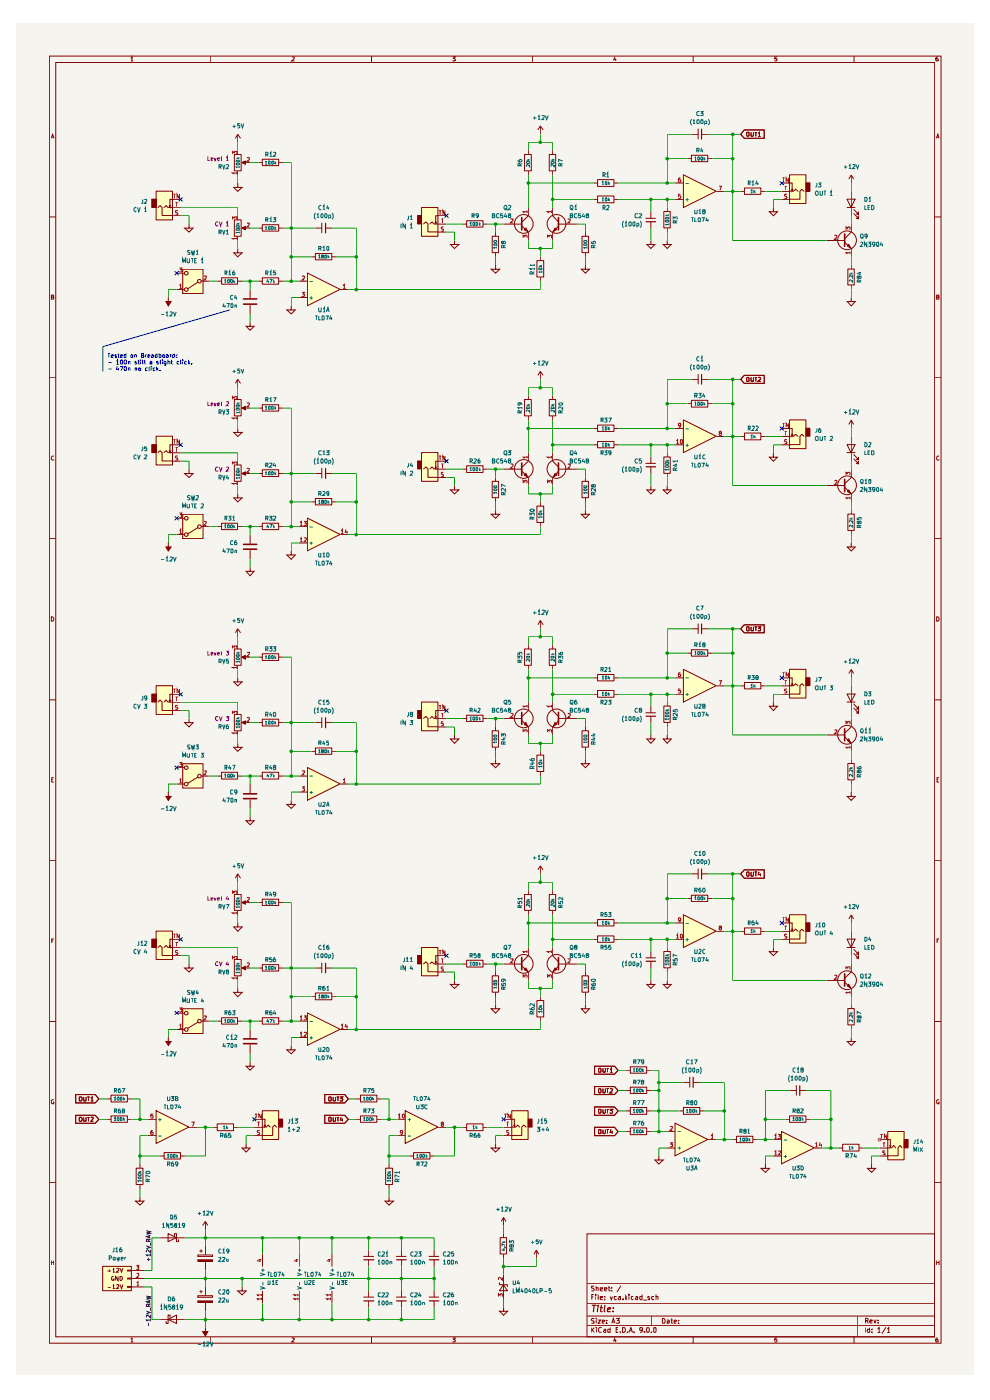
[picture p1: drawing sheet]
<svg xmlns="http://www.w3.org/2000/svg" width="210mm" height="297mm" viewBox="0 0 210 297" stroke-linecap="round" stroke-linejoin="round" font-family="sans-serif">
<path d="M3.4 5h203.2v286.8h-203.2z" fill="#f5f4ef"/>
<g fill="none" stroke="#840000" stroke-width=".21">
<path d="M10.5 11.9h189.1v273.1h-189.1zM11.8 13.3h186.5v270.3h-186.5zM27.7 12.3l.3-.2v.8M27.7 12.9h.5M44.6 11.9v1.4M61.9 12.2l.4-.1 .2 .2-.6 .6h.6M78.8 11.9v1.4M96 12.1h.6l-.4 .3 .4 .2v.2h-.6M112.9 11.9v1.4M130.4 12.1l-.2 .6h.6M130.6 12.4v.5M147 11.9v1.4"/>
<path d="M164.8 12.1h-.4l-.1 .4h.5v.3h-.5M181.2 11.9v1.4M198.9 12.1l-.3 .1-.1 .6h.5l-.1-.4-.4 .2M10.9 29.3l.2-.8 .4 .8M11 29.1h.4M198.6 29.3l.3-.8 .3 .8M198.7 29.1h.4M10.5 46h1.3M198.3 46h1.3M10.9 63h.3l.2-.1-.1-.3h-.4v.9l.5-.1v-.3l-.2-.1M198.7 63h.3l.2-.1-.1-.3h-.4v.9l.5-.1v-.3l-.2-.1M10.5 80.1h1.3"/>
<path d="M11.4 96.8l-.3-.1-.2 .3v.4l.2 .2 .3-.1M198.3 80.1h1.3M199.2 96.8l-.3-.1-.2 .3v.4l.2 .2 .3-.1M10.5 114.3h1.3M198.3 114.3h1.3M10.9 130.9h.2l.3 .2v.4l-.3 .3h-.2zM198.7 130.9h.2l.3 .2v.4l-.3 .3h-.2zM10.5 148.5h1.3M198.3 148.5h1.3M11 165.4h.2M11.4 165h-.4v.9h.4M198.8 165.4h.2"/>
<path d="M199.2 165h-.4v.9h.4M10.5 182.6h1.3M11 199.6h.3M11.4 199.2h-.4v.8M198.3 182.6h1.3M198.8 199.6h.2M199.2 199.2h-.4v.8M10.5 216.7h1.3M198.3 216.7h1.3M11.4 233.3h-.3l-.2 .2v.5l.2 .2h.3v-.4h-.2M199.2 233.3h-.3l-.2 .2v.5l.2 .2h.3v-.4h-.2M10.5 250.8h1.3"/>
<path d="M198.3 250.8h1.3M10.9 267.4v1M10.9 267.8h.5M11.4 267.4v1M124.5 261.8h73.8v21.8h-73.8zM124.5 279.2h73.8M124.5 276.5h73.8M124.5 272.3h73.8M125.5 275.1h.4M126 274.6h-.5v1.1M126 279.8l-.4-.1-.2 .2 .2 .3h.3l.1 .3v.2h-.6M126 272.8h-.5l-.1 .2 .1 .3 .5 .2v.3h-.6"/>
<path d="M126.4 274.6v.2M126.4 275v.7M126.5 279.7v.1M126.5 273.3l.4-.1v.7M126.5 272.8v1.1M126.9 274.6l.1 1.1M127.3 275.4l.5-.2v-.2l-.5 .1v.5l.2 .1 .3-.1M127.3 273.5l.5-.1v-.2l-.5 .1v.4l.2 .2 .3-.1M128.2 275.6v.1M128.2 275v.1M128.2 273.5l.5-.1v-.2h-.5v.6h.5M129 273.2h.4"/>
<path d="M129.2 272.8v1l.2 .1M129.4 275l.3 .7 .2-.7M129.8 273.8v.1M129.8 273.2v.1M130.7 279.7h.7l-.4 .4h.3l.1 .2-.1 .4-.6-.1M130.8 275h-.4l-.1 .2 .1 .5 .4-.1M131.2 275h.4v.7M131.6 275.2l-.5 .3 .2 .2 .3-.1M131.7 272.8l-.8 1.3M132.1 275.6v.1M132.6 274.6v1.1M132.7 275.3l.3 .4"/>
<path d="M133 275l-.4 .4M133.4 274.6v.2M133.4 275v.7M134.3 275l-.4 .1v.5l.2 .1 .2-.1M134.8 275l.5 .1v.6M135.3 275.2l-.5 .3 .1 .2 .4-.1M136.2 275h-.4l-.1 .2 .2 .5 .3-.1M136.2 274.6v1.1M136.5 275.8h.7M137.8 275l-.4 .1 .2 .3h.2v.2h-.4M138.1 279.2v2M138.7 275h-.4l-.1 .2 .2 .5 .3-.1"/>
<path d="M139.2 275.1h.4v.6M139.2 274.6v1.1M140.5 279.7a.59 .59 0 0 1 .6 .4 .59 .59 0 0 1-.2 .6h-.4zM142.5 279.7v.9l.2 .1M181.8 279.2v4.4M185.3 280l.3 .7 .3-.7M198.7 267.8h.5M198.7 267.4v1M199.2 267.4v1M27.7 284.1l.3-.3v.9M27.7 284.7h.5M44.6 283.6v1.4"/>
<path d="M61.9 283.9l.5-.1 .1 .3-.6 .6h.6M78.8 283.6v1.4M96 283.8h.6l-.4 .4h.3v.5l-.5-.1M112.9 283.6v1.4M124.5 281.2h73.8M125.5 281.6v1.1M125.6 282.1l.4 .6M126 281.6l-.5 .6M126.5 280v.7M126.5 281.6v.1M126.5 282v.7M126.9 280h.5l-.5 .7h.5"/>
<path d="M127.6 281.7l-.5-.1-.1 .3v.5l.3 .3 .3-.1M127.7 280.4l.5-.1-.1-.3-.4 .2v.4l.5 .1M128.1 282l.4 .1v.6M128.5 282.2h-.3l-.2 .2 .2 .3 .3-.1M128.7 280.6v.1M128.7 280.1v.1M129.4 282l-.5 .1v.5h.5M129.4 281.6v1.1M129.8 280.7l.3-1 .3 1M129.8 280.5h.6M130.4 283.8l-.2 .6h.6M130.6 284.1v.6"/>
<path d="M130.7 282.1h.3M131.1 281.6h-.4v1.1h.4M131.6 282.6v.1M132.1 281.6h.4l.1 .3v.5l-.3 .3h-.2zM133.1 282.6v.1M133.4 282.7l.4-1.1 .4 1.1M133.6 282.3h.4M134.5 282.6v.1M136.3 282.1l-.1 .1h-.4l-.1-.1 .1-.5h.4a.74 .74 0 0 1-.1 1l-.3 .1M136.7 282.6v.1M137.2 281.7l.4-.1 .1 .2v.7l-.2 .2a.58 .58 0 0 1-.3-1zM138.1 282.6v.1"/>
<path d="M138.7 281.6h.4l.1 .2v.7l-.2 .2-.3-.2zM141.5 280.1h.5v.6h-.5v-.3l.5-.1M142.3 280h.4M143 280.4l.5-.1v-.2l-.4-.1-.1 .2v.4l.5 .1M143.9 280.6v.1M143.9 280.1v.1M147 283.6v1.4M164.8 283.8h-.4l-.1 .5 .4-.1 .1 .4h-.5M181.2 283.6v1.4M183.5 281.6v1.1M183.6 280.2h.5l.1-.4-.6-.1v1M183.8 280.2l.4 .5"/>
<path d="M184.5 282h-.5v.2v.4h.5M184.5 281.6v1.1M184.5 280.3h.5v-.2l-.3-.1-.2 .2 .1 .5h.4M185 282.6v.1M185 282v.1M186.2 281.9l.3-.3v1.1M186.2 282.7h.5M186.3 280.6v.1M186.3 280.1v.1M187.9 281.6l-.8 1.3M188.2 281.9l.3-.3v1.1M188.2 282.7h.6"/>
<path d="M198.9 283.8l-.4 .2v.6l.4 .1v-.5h-.3l-.1 .2"/>
</g>
<path d="M125.6 276.9h.9M126 276.9l-.1 1.4M126.8 277.4l-.1 .9M126.9 276.9v.2M127.3 277.4h.5M127.6 276.9l-.2 1.2 .1 .2h.2M128.3 276.9l-.1 1.2 .1 .2M128.8 277.8l.7-.1v-.3h-.5l-.2 .7 .1 .2h.5M130 278.2v.1M130.1 277.4v.2" fill="none" stroke="#840000" stroke-width=".25"/>
<g fill="#ffffc2">
<path d="M21.8 268.7h6.1v5.2h-6.1z"/>
<path d="M65.2 214.9l7 3.5-7 3.4z"/>
<path d="M55.7 235.7h3.5v6.1h-3.5z"/>
<path d="M33.2 235.7l6.9 3.4-6.9 3.5z"/>
<path d="M38.7 214h4.4v5.2h-4.4z"/>
<path d="M33.2 197.6h3.4v6h-3.4z"/>
<path d="M65.2 162.9l7 3.4-7 3.5z"/>
<path d="M89.5 149h3.4v6.1h-3.4z"/>
<path d="M145 142l6.9 3.5-6.9 3.5z"/>
<path d="M167.5 142h3.5v6.1h-3.5z"/>
<path d="M38.7 109.1h4.4v5.2h-4.4z"/>
<path d="M65.2 109.9l7 3.5-7 3.5z"/>
<path d="M38.7 162h4.4v5.2h-4.4z"/>
<path d="M33.2 145.5h3.4v6.1h-3.4z"/>
<path d="M89.5 44.1h3.4v6.1h-3.4z"/>
<path d="M145 89.1l6.9 3.5-6.9 3.5z"/>
<path d="M167.5 89.1h3.5v6.1h-3.5z"/>
<path d="M33.2 92.6h3.4v6.1h-3.4z"/>
<path d="M145 37.1l6.9 3.5-6.9 3.5z"/>
<path d="M167.5 37.1h3.5v6.1h-3.5z"/>
<path d="M33.2 40.6h3.4v6.1h-3.4z"/>
<path d="M38.7 57.1h4.4v5.2h-4.4z"/>
<path d="M65.2 58l7 3.4-7 3.5z"/>
<path d="M89.5 96.1h3.4v6.1h-3.4z"/>
<path d="M167.5 194.1h3.5v6h-3.5z"/>
<path d="M145 194.1l6.9 3.5-6.9 3.4z"/>
<path d="M143.2 238.3l7 3.5-7 3.4z"/>
<path d="M108.6 235.7h3.5v6.1h-3.5z"/>
<path d="M86 235.7l6.9 3.4-6.9 3.5z"/>
<path d="M89.5 201h3.4v6.1h-3.4z"/>
<path d="M165.8 240.1l7 3.4-7 3.4z"/>
<path d="M188.4 240.1h3.4v6h-3.4z"/>
</g>
<g fill="none" stroke="#840000" stroke-width=".21">
<path d="M63.5 216.6h1.7M65.2 214.9l6.9 3.5-6.9 3.3zM66.1 211.5h.8M66.9 210.7h3.5v1.4h-3.5zM66.9 205.4h1.4M68.3 204.3v2M69.1 205.4h1.3M70.4 211.5h.9M72.2 218.4h1.7M63.5 220.1h1.7M28.9 247.8h1.4v3.5h-1.4zM29.7 253.9v.9h.8l-.8 .9-.9-.9h.9"/>
<path d="M29.7 246.9v1M29.7 251.3v.9M34 245.2h.9M34.8 244.5h3.5v1.4h-3.5zM38.3 245.2h.9M43.6 259.1l-.6 .9M43.6 259.1l.5 .9M43.6 259.1v1.7M52.2 242.6v.9h.9l-.9 .9-.8-.9h.8M21.8 268.7h6.1v5.1h-6.1zM22.8 269.6h.7M22.8 273.1h.7"/>
<path d="M23.2 269.3v.6M23.9 269.3l.2-.3v.9M23.9 272.8l.2-.3v.9M23.9 269.9h.5M23.9 273.4h.5M24.1 270.8l-.4 .2v.5l.2 .2 .3-.1v-.3h-.2M24.7 269.1h.5v.4l-.5 .4h.5M24.7 272.6h.5v.3l-.5 .5h.5M25 270.8v.9l-.5-.9v.9M25.5 269l.3 .9 .2-.9M25.5 270.8h.3l.1 .2a.42 .42 0 0 1 0 .5 .42 .42 0 0 1-.4 .2zM25.5 272.5l.3 .9 .2-.9"/>
<path d="M27.1 269.5h.8v.1h-.8zM27.1 271.1h.8v.2h-.8zM27.1 272.9h.8v.2h-.8zM27.9 269.5h2.6M27.9 271.2h2.6M27.9 273h2.6M34 262.6h5.2M34 280h5.2M35.7 261.7l1.7 .9-1.7 .8zM35.7 279.9l1.7-.9v1.8zM36.1 279.5v-.5h-.4v1.8h-.5v-.5M37 262.1v-.4h.4v1.7h.5v-.4"/>
<path d="M43.6 260.8h.1M70.4 266.1v2.6M70.4 273.9v2.6M77.1 266.5h2.2M77.1 275.2h2.2M78.2 265.2v1.4M78.2 267.3v1.4M78.2 273.9v1.3M78.2 276v1.3M84.1 266.5h2M84.1 275.2h2M85.1 265.2v1.4"/>
<path d="M85.1 267.3v1.4M85.1 273.9v1.3M85.1 276v1.3"/>
</g>
<g fill="none" stroke="#0f0f0f" stroke-width=".21">
<path d="M31 278.2l.9 .2-.9 .3M31 275l.9 .1-.6 .2 .6 .2-.9 .1M31 264.3l.9 .3-.9 .3M31 261.1l.9 .2-.6 .2 .6 .2-.9 .1M31.2 267.2h.7M31.5 277.2v-.5h-.3l-.2 .1v.4h.9M31.5 263.4v-.5h-.3l-.2 .1v.4h.9M31.6 266.8v.7M31.6 262.2v.4M31.6 276v.4M31.9 278.9v.6l-.6-.6-.3 .2 .1 .3M31.9 275.9l-.9 .2 .9 .4"/>
<path d="M31.9 266.2h-.9l.3 .3M31.9 265.1v.6l-.6-.6-.3 .2 .1 .3M31.9 262.1l-.9 .2 .9 .4M31.9 266v.5M31.9 279.8v.5M31.9 276.7l-.4 .3M31.9 262.9l-.4 .3M32 263.6v.7M32 277.4v.7M31.6 280.6v.7M31.9 280h-.9l.3 .3"/>
</g>
<g fill="none" stroke="#a90000" stroke-width=".21">
<path d="M63.7 219.2l.2-.2v.8M63.7 215.8l.2-.3v.9M63.7 219.8h.4M63.7 216.4h.4M64.5 219.1h.5v.2l-.5 .5h.5M64.5 215.5h.5l-.3 .4h.3v.4h-.5M72.4 217.5l.2-.2v.8M72.4 218.1h.5M73.4 217.2l-.2 .6h.5M73.6 217.6v.5M28.9 268.4h.5l-.2 .4h.2v.5l-.5-.1M29 270.2l.4-.1v.5l-.5 .5h.5"/>
<path d="M29 272.2l.3-.3v.9M29 272.8h.4M69.6 267.2h.6M69.9 267.1v.5l-.6-.2M70.2 275.6h-.9l.3 .2M70.2 274.7h-.9l.3 .3M70.2 274.5v.5M70.2 275.3v.5"/>
</g>
<path d="M69.1 204.3v2.1M77.2 267.3h2.1M77.2 276h2.1M84.1 267.3h2.1M84.1 276h2.1" fill="none" stroke="#840000" stroke-width=".25"/>
<path d="M65.7 216.7h.6M66 219.8v.7M65.7 220.2h.6M69.9 270l.9 .4-.9 .2M69.9 272.9l.9 .4-.9 .2M70.2 269.5h.6M70.5 269.1v.7M70.5 272v.7" fill="none" stroke="#006464" stroke-width=".21"/>
<path d="M59.2 237.5h.8v1.6h-.8z" fill="#840000"/>
<g fill="none" stroke="#840000" stroke-width=".21">
<path d="M16.1 236.6h4.1l.8 .9-.8 .8h-4.1zM16.1 232.2h4.1l.8 .9-.8 .9h-4.1zM16.8 237.1h.5l.1 .5-.2 .3-.4-.1zM16.9 232.7h.3l.2 .3-.2 .6-.4-.1zM17.8 237v.9h.4l.1-.2v-.7M17.8 232.7v.9h.4l.1-.9M18.5 237h.5M18.5 232.7h.5M18.8 232.7v.9M18.8 237v.9M19.3 237.1l.4-.1 .1 .2-.5 .7h.5M19.3 233l.2-.3v.9"/>
<path d="M19.3 233.6h.5M22.7 237.5h.9M22.7 233.1h.9M23.6 232.3h3.4v1.5h-3.4zM23.6 236.7h3.4v1.4h-3.4zM27.1 237.5h.8M27.1 233.1h.8M31.4 237.5h1.8M33.1 235.6l7 3.5-7 3.5zM40.1 239.1h1.7M45.3 239.1h.8M46.1 238.4h3.4v1.5h-3.4z"/>
<path d="M49.6 239.1h.8M53.9 237.5h2.3v1.5l.2-.4M53.9 239.1h1.8M55.6 235.6h3.5v6.1h-3.5zM55.6 239.1h.9l.4-.4 .4 .4M56 238.6l.2 .4M58.7 239.1l-.4-.4-.5 .4v1.8h-2.2M59.1 237.4h.9v1.7h-.9zM68.9 236.6h4.2l.8 .9-.8 .8h-4.2zM68.9 232.2h4.2l.8 .9-.8 .9h-4.2zM69.7 237.1h.5v.8l-.5-.1zM69.7 232.8h.5v.8l-.5-.1z"/>
<path d="M70.7 237l.1 .9h.3l.1-.9M70.7 232.7l.1 .9h.3l.1-.9M71.4 237h.5M71.4 232.7h.5M71.7 232.7v.9M71.7 237v.9M72.1 232.7h.6l-.3 .3h.2v.6l-.5-.1M72.4 237l-.2 .6h.5M72.6 237.3v.6M31.4 240.9h1.8M53.9 240.9h1.8M81.8 247.8h1.4v3.5h-1.4z"/>
<path d="M82.5 253.9v.9h1l-1 .9-.8-.9h.8M82.5 246.9v1M82.5 251.3v.9M106.8 260h.1M106.8 258.3v1.7M106.8 258.3l-.5 .8M106.8 258.3l.5 .8M42 274.9h3.1v.3h-3.1zM42 276h3.1v.3h-3.1zM42.3 274h.7M42.6 273.7v.7M43.6 273v1.9"/>
<path d="M43.6 276.3v1.9M51.4 273v.9h.8l-.8 .8-1-.8h1M91 275.2h2.1M91 266.5h2.1M92.1 265.2v1.4M92.1 267.3v1.4M92.1 273.9v1.3M92.1 276v1.3M105.9 272.1v.4h1.7v.5M106.1 262.6h1.4v3.4h-1.4zM106.8 272.5l.8 1.3h-1.7zM106.8 277.3v.9h.9l-.9 .8-.8-.8h.8"/>
<path d="M106.8 261.8v.8M106.8 266.1v.8M106.8 270.4v5.2M113.8 265.2l-.5 .9M113.8 265.2l.5 .9M113.8 265.2v1.7"/>
</g>
<path d="M32.4 239.8h-.3l-.1 .7 .1 .2 .4-.1-.1-.4h-.3l-.1 .1M32.5 236.4h-.4l-.1 .4 .4-.1 .1 .4h-.5M40.6 238h.6l-.3 1M54.1 236.4h.5M54.3 236.4v.8M54.6 238h.5M54.8 238v1M55.1 239.8l-.5 .1v.3l.5 .2-.1 .3h-.4M55.4 236.4v.8l-.5-.8v.8M105.7 275v-.5l.4 .3 .1-.3h.4l-.1 .5M106.6 271v.6l-.6-.6-.3 .1 .1 .4" fill="none" stroke="#a90000" stroke-width=".21"/>
<path d="M33.6 237.5h.7M33.9 237.2v.7M33.6 241h.7" fill="none" stroke="#006464" stroke-width=".21"/>
<path d="M91.1 276h2M91.1 267.3h2" fill="none" stroke="#840000" stroke-width=".25"/>
<path d="M42 276.1h3.1" fill="none" stroke="#840000" stroke-width=".34"/>
<path d="M43.6 281.6v.9h.5l-.5 .9-.6-.9h.6z" fill="#840000"/>
<g fill="none" stroke="#840000" stroke-width=".21">
<path d="M37.5 218.4h1.7M37.5 214.9h1.7M38.7 214h4.4v5.2h-4.4zM42.1 216.8l-2.3 1.3M42.6 216.6h1.8M42 266.2h3.1v.4h-3.1zM42 267.3h3.1v.3h-3.1zM42.3 265.4h.7M42.6 265.1v.6M43.6 264.3v1.9M43.6 267.6v1.9M55.7 266.1v2.6"/>
<path d="M55.7 273.9v2.6M63.5 266.1v2.6M63.5 273.9v2.6M43.6 281.6v.9h-.6l.6 .9 .5-.9h-.5M43.6 281.6h.1"/>
<circle cx="39.5" cy="214.9" r=".38"/>
<circle cx="39.5" cy="218.4" r=".38"/>
<circle cx="42.3" cy="216.6" r=".38"/>
</g>
<path d="M42 267.4h3.1" fill="none" stroke="#840000" stroke-width=".34"/>
<g fill="none" stroke="#a90000" stroke-width=".21">
<path d="M38.1 217.5l.2-.2v.8M38.1 213.8h.5l-.3 .3 .3 .1v.4h-.5M38.1 218.1h.5M43.3 215.6l.4-.1v.4l-.5 .5h.5M54.8 267.2h.6M55.2 267.1v.5l-.7-.2M55.4 275.6h-.8l.2 .2M55.4 274.7h-.8l.2 .3M55.4 274.5v.5M55.4 275.3v.5M62.7 267.2h.5M63 267.1v.5l-.6-.2"/>
<path d="M63.2 275.6h-.8l.2 .2M63.2 274.7h-.8l.2 .3M63.2 274.5v.5M63.2 275.3v.5"/>
</g>
<path d="M55.2 270l.9 .4-.9 .2M55.2 272.9l.9 .4-.9 .2M55.4 269.5h.7M55.8 269.1v.7M55.8 272v.7M63 270l.9 .4-.9 .2M63 272.9l.9 .4-.9 .2M63.2 269.5h.7M63.6 269.1v.7M63.6 272v.7" fill="none" stroke="#006464" stroke-width=".21"/>
<path d="M35.7 220.1v.8h.6l-.6 .9-.5-.9h.5z" fill="#840000"/>
<path d="M54.8 216.6h.9M55.6 215.9h3.5v1.4h-3.5zM59.2 216.6h.8M35.7 220.1v.8h-.5l.5 .9 .6-.9h-.6M35.7 220.1h.1M61.8 221.8v.9h.8l-.8 .9-1-.9h1" fill="none" stroke="#840000" stroke-width=".21"/>
<path d="M32.2 199.3h1v1.7h-1z" fill="#840000"/>
<path d="M32.2 199.2h.9v1.8h-.9zM33.1 197.5h3.5v6h-3.5zM38.3 199.3h-2.3v1.6l-.1-.4M50.4 195.8v.8h1l-1 1-.8-1h.8M33.5 201l.5-.4 .4 .4v1.7h2.2M34.8 201l.4-.4 .5 .4h.9M36.3 200.5l-.3 .4M36.6 202.7h1.7M36.6 201h1.7M40.1 204.5v.9h.8l-.8 .8-.9-.8h.9M49.7 203.5h1.5v3.5h-1.5z" fill="none" stroke="#840000" stroke-width=".21"/>
<path d="M36.8 198.2h.4M37 198.2v.8M37.2 199.9h.5M37.5 199.9v.9M38.1 198.2v.8l-.5-.8v.8M37.7 201.7h-.5l.1 .4 .4 .1-.1 .3h-.4" fill="none" stroke="#a90000" stroke-width=".21"/>
<path d="M51.2 205.3l.8-.3v.7z" fill="#840000"/>
<g fill="none" stroke="#840000" stroke-width=".21">
<path d="M49.7 189.7h1.5v3.4h-1.5zM50.4 185.4v1.8M50.4 185.4l-.5 .9M50.4 185.4l.6 .9M54.8 191.5h.9M55.6 190.8h3.5v1.3h-3.5zM59.2 191.5h.8M46.1 216.6h.9M47 215.9h3.4v1.4h-3.4zM50.4 209.7v.8h1l-1 1-.8-1h.8M50.4 202.7v.9M50.4 207.1v.9"/>
<path d="M50.4 216.6h1M51.3 205.4l.7-.4v.7zM51.5 205.4h1.6M53.1 218.4v1.9M54.8 205.4h.9M55.6 204.6h3.5v1.4h-3.5zM59.2 205.4h.8M53.1 225.3v.9h.8l-.8 .8-.9-.8h.9M53.1 221.6v2"/>
</g>
<path d="M49.3 203.5v-.6l.4 .3 .1-.3h.3l.2 .2-.1 .4M50.3 207.5h-1l.3 .2M50.3 207.3v.4M52.4 204.3h.5v.3l-.5 .5h.5" fill="none" stroke="#a90000" stroke-width=".21"/>
<path d="M51.7 220.4h2.8M51.7 221.4h2.8" fill="none" stroke="#840000" stroke-width=".34"/>
<path d="M51.2 191.4l.8-.3v.7z" fill="#840000"/>
<g fill="none" stroke="#840000" stroke-width=".21">
<path d="M104.4 155h1.4v3.5h-1.4zM105.1 154.2v.9M105.1 158.5v.9M110.3 152.4h.4M110.7 152.9l1.4 1.3M112.1 150.8l-1.4 1.2M53.1 173.3v.8h.8l-.8 .9-.9-.9h.9M63.5 168h1.7M63.5 164.6h1.7M65.2 162.8l6.9 3.5-6.9 3.5zM72.2 166.3h1.7M105.1 161.2v.8h-.9l.9 .9 .9-.9h-.9"/>
<path d="M50.4 188.9v.9M50.4 193.2v.9M51.3 191.5l.7-.4v.7zM51.5 191.5h1.6"/>
<circle cx="111.1" cy="152.4" r="1.99"/>
</g>
<path d="M64.1 166.9h.5l-.3 .4h.3v.5h-.5M64.1 163.5h.5v.4l-.5 .5h.5M72.8 165.5l.2-.3v.9M72.8 166.1h.5M49.3 189.6v-.6l.4 .4 .1-.4h.3l.2 .2-.1 .4M50.3 193.7h-1l.3 .2M50.3 193.4v.5M52.4 190.5h.5v.2l-.5 .5h.5" fill="none" stroke="#a90000" stroke-width=".21"/>
<path d="M65.7 168.1h.6M65.7 164.6h.6M66 167.8v.6" fill="none" stroke="#006464" stroke-width=".21"/>
<path d="M110.7 151.1v2.6" fill="none" stroke="#840000" stroke-width=".34"/>
<path d="M111.1 153.6l.4-.3 .4 .7z" fill="#840000"/>
<path d="M106.8 152.4h3.5M111.1 153.6l.5-.3 .3 .8zM112.1 149v1.8M112.1 154.2v1.7" fill="none" stroke="#840000" stroke-width=".21"/>
<path d="M108.3 151.4l.4-.1 .2 .3-.6 .6h.6M111 155.3v-.5l.3 .3 .1-.3h.3v.5M111.8 149.8h-.8l.2 .3M111.8 149.6v.5" fill="none" stroke="#a90000" stroke-width=".21"/>
<path d="M88.6 150.8h.9v1.6h-.9z" fill="#840000"/>
<g fill="none" stroke="#840000" stroke-width=".21">
<path d="M179.8 109.1h1.4v3.4h-1.4zM180.6 115.2v.8h.8l-.8 .9-.9-.9h.9M180.6 108.3v.8M180.6 112.6v.8M114.6 131.6l-.5 1M114.6 131.6l.6 1M114.6 131.6v1.8M88.6 150.7h.8v1.7h-.8zM89.4 148.9h3.5v6.1h-3.5zM89.8 152.4l.6-.4 .4 .4v1.8h2.1M91.2 152.4l.4-.4 .4 .4h.9M92.6 151.9l-.2 .4"/>
<path d="M92.9 154.2h1.8M92.9 152.4h1.8M94.7 150.8h-2.3v1.5l-.1-.4M96.4 155.9v.9h-.8l.8 .9 .9-.9h-.9M98.2 152.4h.8M99 151.7h3.5v1.4h-3.5zM102.5 152.4h.8M143.2 147.3h1.8M143.2 143.8h1.8M145 142l6.9 3.5-6.9 3.4zM151.9 145.5h1.7M180.6 142v1.8"/>
<path d="M180.6 142l-.5 .9M180.6 142l.5 .9"/>
</g>
<path d="M93.1 149.7h.5M93.4 149.7v.8M93.6 151.3h.4M93.9 151.3v.9M94 153.1l-.4 .1v.3h.4v.4h-.4M94.4 149.7v.8l-.4-.8v.8M144.3 146.2h-.4v.4l.4-.1 .1 .4-.2 .1-.3-.1M144.3 142.7l-.4 .2v.6l.3 .1 .2-.2-.1-.4h-.3l-.1 .2M152.5 144.4h.5l-.3 .9" fill="none" stroke="#a90000" stroke-width=".21"/>
<path d="M145.4 147.3h.7M145.4 143.8h.7M145.8 147v.6" fill="none" stroke="#006464" stroke-width=".21"/>
<path d="M171 143.8h.8v1.7h-.8z" fill="#840000"/>
<g fill="none" stroke="#840000" stroke-width=".21">
<path d="M145.9 138.6h.8M146.7 137.8h3.4v1.4h-3.4zM146.7 133.4h1.4M148.1 132.3v2.1M148.8 133.4h1.4M150.2 138.6h.9M157.9 132.6h4.2v1.6h-4.2l-.8-.8zM158.4 133.1h.5l-.1 .7-.4-.1zM159.3 133l.1 .8h.3l.1-.8M160.1 133h.5M160.3 133v.8M160.8 133h.5l-.3 .3h.3v.2v.3l-.5-.1"/>
<path d="M157.1 145.5h.9M157.9 144.8h3.5v1.3h-3.5zM161.4 145.5h1M164.1 149v.8h.8l-.8 1-.9-1h.9M165.8 143.8h2.2v1.5l.2-.3M165.8 147.3h1.7M165.8 145.5h1.7M167.5 142h3.5v6.1h-3.5zM167.5 145.5h.8l.5-.5 .5 .5M167.9 145l.1 .3M170.5 145.5l-.4-.5-.4 .5v1.7h-2.2M171 143.8h.8v1.7h-.8z"/>
<path d="M179.2 156.3l1.4 1.4M179.7 147.2h1.7l-.9 1.7zM179.7 148.9h1.7M180.6 145.5v5.3M180.6 154.2l-1.4 1.3M181.1 150.2l1 1.1v-.5v.5h-.5M181.1 149.3l1 1.1v-.6v.6h-.5M179.8 162h1.4v3.4h-1.4zM180.6 161.2v.8M180.6 165.5v.8"/>
<circle cx="179.7" cy="155.9" r="1.99"/>
</g>
<path d="M166 142.7h.4M166.3 142.7v.9M166.4 144.4h.5M166.7 144.4v.9M166.9 146.2l-.5 .1v.2l.5 .3-.1 .2-.4-.1M167.3 142.7v.9l-.5-.9v.9" fill="none" stroke="#a90000" stroke-width=".21"/>
<path d="M148.8 132.4v2" fill="none" stroke="#840000" stroke-width=".25"/>
<path d="M179.2 154.6v2.5" fill="none" stroke="#840000" stroke-width=".34"/>
<path d="M179.7 157.1l.3-.4 .4 .8z" fill="#840000"/>
<path d="M53.1 113.4v2M53.1 116.7v2M53.1 120.4v.8h.8l-.8 .9-.9-.9h.9M175.3 155.9h3.9M179.7 157.1l.4-.3 .3 .7zM180.6 152.4v1.8M180.6 157.7v1.7M180.6 168v1h.8l-.8 .8-.9-.8h.9" fill="none" stroke="#840000" stroke-width=".21"/>
<path d="M177 154.9h.5v.3l-.5 .5h.5M179.5 153.6v-.6l.3 .4v-.3l.2-.1 .3 .1-.1 .5M180.3 158.5h-.8l.2 .3M180.3 158.3v.5" fill="none" stroke="#a90000" stroke-width=".21"/>
<path d="M51.7 115.5h2.8M51.7 116.5h2.8" fill="none" stroke="#840000" stroke-width=".34"/>
<path d="M35.7 115.2v.8h.6l-.6 .9-.5-.9h.5z" fill="#840000"/>
<g fill="none" stroke="#840000" stroke-width=".21">
<path d="M35.7 115.2v.8h-.5l.5 .9 .6-.9h-.6M35.7 115.2h.1M37.5 113.4h1.7M37.5 109.9h1.7M38.7 109.1h4.4v5.2h-4.4zM42.1 111.9l-2.3 1.3M42.6 111.7h1.8M61.8 116.9v.8h.8l-.8 1-1-1h1M63.5 111.7h1.7M63.5 115.2h1.7M65.2 109.9l6.9 3.5-6.9 3.4zM72.2 113.4h1.7"/>
<path d="M117.2 150.8l1.3 1.2M118.5 152.4h.5M118.5 152.9l-1.3 1.3M123.5 155h1.3v3.5h-1.3zM124.2 154.2v.9M124.2 158.5v.9"/>
<circle cx="39.5" cy="113.4" r=".38"/>
<circle cx="39.5" cy="109.9" r=".38"/>
<circle cx="42.3" cy="111.7" r=".38"/>
<circle cx="118" cy="152.4" r="1.99"/>
</g>
<g fill="none" stroke="#a90000" stroke-width=".21">
<path d="M38.1 112.6l.2-.3v.9M38.1 108.8h.5l-.3 .4 .3 .1v.4h-.5M38.1 113.2h.5M43.3 110.7l.4-.1v.4l-.5 .5h.5M63.7 114.3l.2-.2v.8M63.7 110.9l.2-.3v.9M63.7 114.9h.4M63.7 111.5h.4M64.5 114.2h.5v.2l-.5 .5h.5M64.5 110.6h.5l-.3 .4h.3v.4h-.5M72.4 112.6l.2-.3v.9M72.4 113.2h.5"/>
<path d="M73.4 112.3l-.2 .6h.5M73.6 112.7v.5"/>
</g>
<path d="M65.7 115.2h.6M65.7 111.8h.6M66 114.9v.6" fill="none" stroke="#006464" stroke-width=".21"/>
<path d="M118.5 151.1v2.6" fill="none" stroke="#840000" stroke-width=".34"/>
<path d="M117.7 153.3l.3 .3-.6 .4z" fill="#840000"/>
<g fill="none" stroke="#840000" stroke-width=".21">
<path d="M111.3 137.7h1.4v3.4h-1.4zM112.1 136.9v.8M116.5 137.7h1.4v3.4h-1.4zM117.2 136.9v.8M49.7 151.6h1.5v3.4h-1.5zM112.1 141.2v.8M114.6 159.4v.8M117.2 141.2v.8M117.2 149v1.8M117.2 154.2v1.7M117.7 153.3l.4 .3-.7 .5zM119 152.4h3.5"/>
<path d="M126 143.8h.8M126 147.3h.8M126.8 143.1h3.4v1.3h-3.4zM126.8 146.5h3.4v1.4h-3.4zM130.3 143.8h.8M130.3 147.3h.8M137 151.2h2M138.1 155.9v.9h.8l-.8 .9-.9-.9h.9M138.1 149.8v1.5M138.1 151.9v1.4M140.8 149.8h1.4v3.5h-1.4zM141.5 155.9v.9h.9l-.9 .9-.8-.9h.8"/>
<path d="M141.5 149v.8M141.5 153.3v.9M113.9 160.2h1.4v3.5h-1.4zM114.6 163.7v.9M124.2 161.2v.8h.8l-.8 .9-.9-.9h.9M114.6 183.7l-.5 .8M114.6 183.7l.6 .8M114.6 183.7v1.7M146.7 185.4h1.4M148.1 184.3v2.1M148.8 185.4h1.4M157.9 184.5h4.2v1.8h-4.2l-.8-.9z"/>
<path d="M158.6 185l.3 .1v.6l-.2 .2-.3-.2v-.6zM159.3 185v.8l.2 .1 .3-.2v-.7M160.1 185h.5M160.3 185v.9M161 185l-.2 .6h.5M161.3 185.3v.6"/>
</g>
<path d="M116.1 155.3v-.5l.4 .3 .1-.3h.3v.5M117 149.8h-.9l.3 .3M117 149.6v.5M120.5 151.4h.5v.4l-.5 .4h.5" fill="none" stroke="#a90000" stroke-width=".21"/>
<path d="M137 151.9h2.1M148.8 184.4v2.1" fill="none" stroke="#840000" stroke-width=".25"/>
<path d="M51.2 153.3l.8-.4v.7z" fill="#840000"/>
<g fill="none" stroke="#840000" stroke-width=".21">
<path d="M49.7 137.7h1.5v3.4h-1.5zM54.8 139.4h.9M55.6 138.7h3.5v1.4h-3.5zM59.2 139.4h.8M40.1 152.4v.9h.8l-.8 .9-.9-.9h.9M50.4 157.7v.8h1l-1 .9-.8-.9h.8M50.4 150.8v.8M50.4 155.1v.8M51.3 153.3l.7-.3v.6zM51.5 153.3h1.6M54.8 153.3h.9M55.6 152.6h3.5v1.4h-3.5z"/>
<path d="M59.2 153.3h.8M66.1 159.4h.8M66.9 158.7h3.5v1.3h-3.5zM66.9 153.3h1.4M68.3 152.2v2.2M69.1 153.3h1.3M70.4 159.4h.9M46.1 164.6h.9M47 163.8h3.4v1.5h-3.4zM50.4 164.6h1M53.1 166.3v2M53.1 169.6v1.9"/>
<path d="M54.8 164.6h.9M55.6 163.8h3.5v1.5h-3.5zM59.2 164.6h.8M61.8 169.8v.9h.8l-.8 .8-1-.8h1"/>
</g>
<path d="M49.3 151.4v-.5l.4 .3 .1-.3h.4v.5M50.3 155.5h-1l.3 .2M50.3 155.2v.5M52.4 152.3h.5v.3l-.5 .5h.5" fill="none" stroke="#a90000" stroke-width=".21"/>
<path d="M51.7 168.4h2.8M51.7 169.4h2.8" fill="none" stroke="#840000" stroke-width=".34"/>
<path d="M69.1 152.3v2.1" fill="none" stroke="#840000" stroke-width=".25"/>
<path d="M51.2 139.4l.8-.4v.8z" fill="#840000"/>
<g fill="none" stroke="#840000" stroke-width=".21">
<path d="M50.4 133.4v1.7M50.4 136.9v.8M50.4 133.4l-.5 .8M50.4 133.4l.6 .8M51.3 139.4l.7-.3v.7zM51.5 139.4h1.6M50.4 143.8v.9h1l-1 .8-.8-.8h.8M50.4 141.2v.8M37.5 166.3h1.7M37.5 162.9h1.7M38.7 162h4.4v5.2h-4.4zM42.1 164.8l-2.3 1.4"/>
<path d="M42.6 164.6h1.8"/>
<circle cx="39.5" cy="166.3" r=".38"/>
<circle cx="39.5" cy="162.9" r=".38"/>
<circle cx="42.3" cy="164.6" r=".38"/>
</g>
<path d="M49.3 137.5v-.5l.4 .3 .1-.3h.4v.5M52.4 138.4h.5v.3l-.5 .5h.5M50.3 141.6h-1l.3 .3M50.3 141.4v.5M38.1 165.5l.2-.3v.9M38.1 161.8h.5l-.3 .3 .3 .1v.3h-.5M38.1 166.1h.5M43.3 163.5h.4v.4l-.5 .5h.5" fill="none" stroke="#a90000" stroke-width=".21"/>
<path d="M35.7 168v1h.6l-.6 .8-.5-.8h.5z" fill="#840000"/>
<path d="M35.7 168v1h-.5l.5 .8 .6-.8h-.6M35.7 168h.1" fill="none" stroke="#840000" stroke-width=".21"/>
<path d="M32.2 147.3h1v1.7h-1z" fill="#840000"/>
<path d="M96.4 51v.9h-.8l.8 .8 .9-.8h-.9M113.9 55.3h1.4v3.5h-1.4zM114.6 54.5v.8M114.6 58.8v.9M32.2 147.2h.9v1.7h-.9zM33.1 145.5h3.5v6.1h-3.5zM33.5 148.9l.5-.4 .4 .4v1.8h2.2M34.8 148.9l.4-.4 .5 .4h.9M36.3 148.5l-.3 .3M36.6 150.8h1.7M36.6 149h1.7M38.3 147.3h-2.3v1.5l-.1-.3" fill="none" stroke="#840000" stroke-width=".21"/>
<path d="M36.8 146.2h.4M37 146.2v.8M37.2 147.9h.5M37.5 147.9v.8M37.7 149.7h-.5v.3l.4 .1 .1 .1-.1 .3-.4-.1M38.1 146.2v.8l-.5-.8v.8" fill="none" stroke="#a90000" stroke-width=".21"/>
<path d="M88.6 45.8h.9v1.7h-.9z" fill="#840000"/>
<g fill="none" stroke="#840000" stroke-width=".21">
<path d="M66.1 54.5h.8M66.9 53.8h3.5v1.3h-3.5zM66.9 48.4h1.4M68.3 47.3v2.1M69.1 48.4h1.3M70.4 54.5h.9M88.6 45.7h.8v1.8h-.8zM89.4 44h3.5v6.1h-3.5zM89.8 47.5l.6-.4 .4 .4v1.7h3.9M91.2 47.5l.4-.4 .4 .4h.9M92.6 47l-.2 .4M92.9 47.5h1.8"/>
<path d="M94.7 45.8h-2.3v1.6l-.1-.4M110.3 47.5h.4M110.7 48l1.4 1.2M112.1 45.8l-1.4 1.3"/>
<circle cx="111.1" cy="47.5" r="1.99"/>
</g>
<path d="M93.1 44.7h.5M93.4 44.7v.9M93.6 46.4h.4M93.9 46.4v.9M94 48.2h-.4l.1 .4h.3v.4h-.4M94.4 44.7v.9l-.4-.9v.9" fill="none" stroke="#a90000" stroke-width=".21"/>
<path d="M69.1 47.4v2" fill="none" stroke="#840000" stroke-width=".25"/>
<path d="M110.7 46.1v2.7" fill="none" stroke="#840000" stroke-width=".34"/>
<path d="M111.1 48.7l.4-.4 .4 .7z" fill="#840000"/>
<g fill="none" stroke="#840000" stroke-width=".21">
<path d="M111.3 32.8h1.4v3.4h-1.4zM112.1 31.9v.9M112.1 36.3v.8M114.6 26.7l-.5 .9M114.6 26.7l.6 .9M114.6 26.7v1.8M98.2 47.5h.8M99 46.8h3.5v1.4h-3.5zM102.5 47.5h.8M104.4 50.1h1.4v3.5h-1.4zM105.1 56.2v.9h-.9l.9 .9 .9-.9h-.9M105.1 49.2v1"/>
<path d="M105.1 53.6v.9M106.8 47.5h3.5M111.1 48.7l.5-.3 .3 .7zM112.1 44.1v1.7M112.1 49.2v1.8M157.9 79.6h4.2v1.7h-4.2l-.8-.8zM158.6 80.1l.3 .1-.1 .7-.4-.1v-.6zM159.3 80.1l.1 .8 .4-.1v-.7M160.1 80.1h.5M160.3 80.1v.8M160.8 80.1h.4l.1 .2-.5 .6h.5M179.7 94.3h1.7l-.9 1.7z"/>
<path d="M179.7 96h1.7M180.6 92.6v5.2M181.1 97.3l1 1v-.5v.5h-.5M181.1 96.4l1 1.1v-.5v.5h-.5M179.2 103.4l1.4 1.4M180.6 101.3l-1.4 1.3"/>
<circle cx="179.7" cy="103" r="1.99"/>
</g>
<path d="M108.3 46.5l.5-.1 .1 .3-.6 .6h.6M111 50.4v-.5l.3 .3 .1-.3h.3v.5M111.8 44.9h-.8l.2 .3M111.8 44.7v.5" fill="none" stroke="#a90000" stroke-width=".21"/>
<path d="M179.2 101.7v2.6" fill="none" stroke="#840000" stroke-width=".34"/>
<path d="M179.7 104.2l.3-.3 .4 .7z" fill="#840000"/>
<g fill="none" stroke="#840000" stroke-width=".21">
<path d="M148.1 79.4v2.1M143.2 94.4h1.8M143.2 90.9h1.8M145 89.1l6.9 3.4-6.9 3.5zM145.9 85.6h.8M146.7 84.9h3.4v1.5h-3.4zM146.7 80.5h1.4M148.8 80.5h1.4M150.2 85.6h.9M151.9 92.6h1.7M157.1 92.6h.9M157.9 91.9h3.5v1.4h-3.5z"/>
<path d="M161.4 92.6h1M164.1 96.1v.9h.8l-.8 .8-.9-.8h.9M180.6 89.1v1.8M180.6 99.5v1.8M180.6 89.1l-.5 .9M180.6 89.1l.5 .9M175.3 103h3.9M179.7 104.3l.4-.4 .3 .7zM180.6 104.8v1.7"/>
</g>
<path d="M143.5 93.5l.2-.2v.8M143.5 94.1h.5M144.4 93.3h.3l.1 .1-.1 .7h-.3l-.1-.2zM144.4 90.1l-.1 .2h-.3l-.1-.4 .4-.1 .1 .2-.2 .6h-.2M152.7 91.9l-.2-.2 .4-.2 .1 .2-.5 .4 .2 .3 .3-.2-.1-.3M177 102h.5v.3l-.5 .5h.5M179.5 100.7v-.5l.3 .3 .1-.3h.3v.5M180.3 105.6h-.8l.2 .3M180.3 105.4v.5" fill="none" stroke="#a90000" stroke-width=".21"/>
<path d="M148.8 79.5v2" fill="none" stroke="#840000" stroke-width=".25"/>
<path d="M145.4 94.5h.7M145.4 91h.7M145.8 94.1v.7" fill="none" stroke="#006464" stroke-width=".21"/>
<path d="M171 90.9h.8v1.7h-.8z" fill="#840000"/>
<g fill="none" stroke="#840000" stroke-width=".21">
<path d="M117.2 45.8l1.3 1.3M118.5 47.5h.5M118.5 48l-1.3 1.2M138.1 51v.9h.8l-.8 .8-.9-.8h.9M140.8 44.9h1.4v3.4h-1.4zM141.5 51v.9h.9l-.9 .8-.8-.8h.8M141.5 44.1v.8M141.5 48.4v.8M165.8 90.9h2.2v1.5l.2-.3M165.8 94.4h1.7M165.8 92.6h1.7M167.5 89.1h3.5v6.1h-3.5z"/>
<path d="M167.5 92.5h.8l.5-.4 .5 .4M167.9 92.1l.1 .3M170.5 92.5l-.4-.4-.4 .4v1.8h-2.2M171 90.9h.8v1.6h-.8z"/>
<circle cx="118" cy="47.5" r="1.99"/>
</g>
<path d="M166 89.8h.4M166.3 89.8v.8M166.4 91.5h.5M166.7 91.5v.9M166.9 93.3h-.5v.3l.5 .3-.1 .2h-.4M167.3 89.8v.8l-.5-.8v.8" fill="none" stroke="#a90000" stroke-width=".21"/>
<path d="M118.5 46.1v2.7" fill="none" stroke="#840000" stroke-width=".34"/>
<path d="M117.7 48.3l.3 .4-.6 .3z" fill="#840000"/>
<g fill="none" stroke="#840000" stroke-width=".21">
<path d="M116.5 32.8h1.4v3.4h-1.4zM117.2 31.9v.9M117.2 36.3v.8M126 38.8h.8M126.8 38.1h3.4v1.4h-3.4zM130.3 38.8h.8M117.2 44.1v1.7M117.2 49.2v1.8M117.7 48.4l.4 .3-.7 .4zM119 47.5h3.5M123.5 50.1h1.3v3.5h-1.3zM124.2 56.2v.9h.8l-.8 .9-.9-.9h.9"/>
<path d="M124.2 49.2v1M124.2 53.6v.9M126 42.3h.8M126.8 41.6h3.4v1.4h-3.4zM130.3 42.3h.8M137 46.3h2M138.1 44.9v1.5M138.1 47v1.4"/>
</g>
<path d="M116.1 50.4v-.5l.4 .3 .1-.3h.3v.5M117 44.9h-.9l.3 .3M117 44.7v.5M120.5 46.5h.5v.3l-.5 .5h.5" fill="none" stroke="#a90000" stroke-width=".21"/>
<path d="M137 47h2.1" fill="none" stroke="#840000" stroke-width=".25"/>
<path d="M32.2 94.4h1v1.7h-1z" fill="#840000"/>
<g fill="none" stroke="#840000" stroke-width=".21">
<path d="M53.1 68.4v.8h.8l-.8 .9-.9-.9h.9M32.2 94.3h.9v1.7h-.9zM33.1 92.5h3.5v6.1h-3.5zM33.5 96l.5-.4 .4 .4v1.8h2.2M34.8 96l.4-.4 .5 .4h.9M36.3 95.6l-.3 .3M36.6 97.8h1.7M36.6 96.1h1.7M38.3 94.4h-2.3v1.5l-.1-.3M40.1 99.5v1h.8l-.8 .8-.9-.8h.9M49.7 98.6h1.5v3.5h-1.5zM50.4 80.5l-.5 .8"/>
<path d="M50.4 80.5l.6 .8M50.4 80.5v1.8M54.8 86.6h.9M55.6 85.9h3.5v1.3h-3.5zM55.6 99.7h3.5v1.4h-3.5zM59.2 86.6h.8M54.8 100.5h.9M59.2 100.5h.8"/>
</g>
<path d="M36.8 93.3h.4M37 93.3v.8M37.2 95h.5M37.5 95v.9M37.7 96.7l-.5 .1v.3l.5 .2-.1 .3h-.4M38.1 93.3v.8l-.5-.8v.8" fill="none" stroke="#a90000" stroke-width=".21"/>
<path d="M51.2 100.4l.8-.3v.7z" fill="#840000"/>
<path d="M49.7 84.8h1.5v3.4h-1.5zM50.4 97.8v.9M46.1 111.7h.9M47 111h3.4v1.4h-3.4zM50.4 104.8v.8h1l-1 .9-.8-.9h.8M50.4 102.2v.8M50.4 111.7h1M51.3 100.5l.7-.4v.7zM51.5 100.5h1.6M54.8 111.7h.9M55.6 111h3.5v1.4h-3.5zM59.2 111.7h.8" fill="none" stroke="#840000" stroke-width=".21"/>
<path d="M49.3 98.5v-.5l.4 .3 .1-.3h.3l.2 .2-.1 .3M52.4 99.4h.5v.3l-.5 .5h.5M50.3 102.6h-1l.3 .2M50.3 102.3v.5" fill="none" stroke="#a90000" stroke-width=".21"/>
<path d="M51.2 86.5l.8-.3v.7z" fill="#840000"/>
<g fill="none" stroke="#840000" stroke-width=".21">
<path d="M179.2 51.4l1.4 1.3M179.8 57.1h1.4v3.4h-1.4zM180.6 56.2v.9M180.6 49.2l-1.4 1.4M180.6 63.1v.9h.8l-.8 .9-.9-.9h.9M180.6 60.5v.9M50.4 90.9v.8h1l-1 .9-.8-.9h.8M50.4 84v.8M50.4 88.3v.8M51.3 86.6l.7-.4v.7zM51.5 86.6h1.6"/>
<circle cx="179.7" cy="51" r="1.99"/>
</g>
<path d="M49.3 84.7v-.6l.4 .4 .1-.4h.3l.2 .2-.1 .4M50.3 88.7h-1l.3 .2M50.3 88.4v.5M52.4 85.6h.5v.2l-.5 .5h.5" fill="none" stroke="#a90000" stroke-width=".21"/>
<path d="M179.2 49.6v2.6" fill="none" stroke="#840000" stroke-width=".34"/>
<path d="M180 51.8l.4 .7-.7-.3z" fill="#840000"/>
<g fill="none" stroke="#840000" stroke-width=".21">
<path d="M143.2 38.8h1.8M145 37.1l6.9 3.5-6.9 3.4zM157.9 27.6h4.2v1.7h-4.2l-.8-.8zM157.9 39.9h3.5v1.3h-3.5zM158.4 28.2h.5v.5l-.2 .2-.3-.2zM159.3 28.1v.7l.2 .1 .3-.2v-.6M160.1 28.1h.5M160.3 28.1v.8M160.8 28.3l.3-.2v.8M160.8 28.9h.5M180.6 37.1v1.7M180.6 37.1l-.5 .9"/>
<path d="M180.6 37.1l.5 .9M143.2 42.3h1.8M151.9 40.6h1.7M157.1 40.6h.9M161.4 40.6h1M164.1 44.1v.8h.8l-.8 .9-.9-.9h.9M175.3 51h3.9M179.7 42.3h1.7l-.9 1.7zM179.7 44h1.7M179.7 52.2l.4-.3 .3 .6zM180.6 40.6v5.2M180.6 47.5v1.7"/>
<path d="M180.6 52.7v1.8M181.1 45.3l1 1.1v-.6v.6h-.5M181.1 44.4l1 1v-.5v.5h-.5"/>
</g>
<path d="M144.3 37.7l-.3 .1-.1 .8 .3 .1 .2-.2-.2-.4-.3 .1M152.5 39.5h.5l-.3 .8M144.3 41.2h-.4v.4l.3-.1 .2 .5-.2 .1-.3-.1M177 50h.5v.3l-.5 .5h.5M179.5 48.7v-.6l.3 .4v-.3h.5l-.1 .5M180.3 53.6h-.8l.2 .2M180.3 53.4v.4" fill="none" stroke="#a90000" stroke-width=".21"/>
<path d="M145.4 38.9h.7M145.4 42.4h.7M145.8 42v.7" fill="none" stroke="#006464" stroke-width=".21"/>
<path d="M171 38.8h.8v1.8h-.8z" fill="#840000"/>
<g fill="none" stroke="#840000" stroke-width=".21">
<path d="M145.9 33.7h.8M146.7 32.9h3.4v1.4h-3.4zM146.7 28.5h1.4M148.1 27.4v2.1M148.8 28.5h1.4M150.2 33.7h.9M165.8 38.8h2.2v1.6l.2-.3M167.5 37.1h3.5v6.1h-3.5zM171 38.8h.8v1.8h-.8zM40.1 47.5v.9h.8l-.8 .8-.9-.8h.9M165.8 42.3h1.7M165.8 40.6h1.7"/>
<path d="M167.5 40.6h.8l.5-.5 .5 .5M167.9 40.1l.1 .3M170.5 40.6l-.4-.5-.4 .5v1.7h-2.2"/>
</g>
<path d="M166 37.7h.4M166.3 37.7v1M166.4 39.5h.5M166.7 39.5v.8M167.3 37.7v1l-.5-1v1M166.9 41.3h-.5v.2l.5 .4-.1 .2-.4-.1" fill="none" stroke="#a90000" stroke-width=".21"/>
<path d="M148.8 27.4v2.1" fill="none" stroke="#840000" stroke-width=".25"/>
<path d="M32.2 42.3h1v1.8h-1z" fill="#840000"/>
<g fill="none" stroke="#840000" stroke-width=".21">
<path d="M32.2 42.3h.9v1.7h-.9zM33.1 40.6h3.5v6.1h-3.5zM33.5 44l.5-.4 .4 .4v1.7h2.2M34.8 44l.4-.4 .5 .4h.9M36.3 43.6l-.3 .3M36.6 45.8h1.7M36.6 44.1h1.7M38.3 42.3h-2.3v1.6l-.1-.3M46.1 59.7h.9M47 58.9h3.4v1.4h-3.4zM49.7 46.7h1.5v3.4h-1.5zM50.4 52.7v.9h1l-1 .9-.8-.9h.8"/>
<path d="M50.4 59.7h1M54.8 59.7h.9M54.8 48.4h.9M55.6 58.9h3.5v1.4h-3.5zM55.6 47.7h3.5v1.3h-3.5zM59.2 59.7h.8M59.2 48.4h.8M53.1 61.4v1.9M53.1 64.7v1.9M61.8 64.9v.8h.8l-.8 .9-1-.9h1"/>
</g>
<path d="M36.8 41.2h.4M37 41.2v.9M37.2 43h.5M37.5 43v.8M37.7 44.8h-.5v.2l.5 .3-.1 .3-.4-.1M38.1 41.2v.9l-.5-.9v.9" fill="none" stroke="#a90000" stroke-width=".21"/>
<path d="M51.7 63.4h2.8M51.7 64.5h2.8" fill="none" stroke="#840000" stroke-width=".34"/>
<path d="M51.2 48.3l.8-.3v.7z" fill="#840000"/>
<path d="M49.7 32.8h1.5v3.4h-1.5zM50.4 38.8v1h1l-1 .8-.8-.8h.8M50.4 28.5v1.7M50.4 28.5l-.5 .8M50.4 28.5l.6 .8M54.8 34.5h.9M55.6 33.8h3.5v1.3h-3.5zM59.2 34.5h.8M50.4 45.8v.9M50.4 50.2v.8M51.3 48.4l.7-.3v.6zM51.5 48.4h1.6" fill="none" stroke="#840000" stroke-width=".21"/>
<path d="M49.3 46.5v-.5l.4 .3 .1-.3h.4v.5M50.3 50.6h-1l.3 .2M50.3 50.3v.5M52.4 47.4h.5v.2l-.5 .5h.5" fill="none" stroke="#a90000" stroke-width=".21"/>
<path d="M51.2 34.5l.8-.4v.7z" fill="#840000"/>
<path d="M50.4 31.9v.9M50.4 36.3v.8M51.3 34.5l.7-.3v.6zM51.5 34.5h1.6" fill="none" stroke="#840000" stroke-width=".21"/>
<path d="M49.3 32.6v-.5l.4 .3 .1-.3h.4v.5M50.3 36.7h-1l.3 .3M50.3 36.5v.5M52.4 33.5h.5v.3l-.5 .5h.5" fill="none" stroke="#a90000" stroke-width=".21"/>
<path d="M35.7 63.1v.9h.6l-.6 .9-.5-.9h.5z" fill="#840000"/>
<g fill="none" stroke="#840000" stroke-width=".21">
<path d="M37.5 58h1.7M38.7 57.1h4.4v5.2h-4.4zM42.1 59.8l-2.3 1.5M42.6 59.7h1.8M63.5 59.7h1.7M65.2 57.9l6.9 3.5-6.9 3.5zM35.7 63.1v.9h-.5l.5 .9 .6-.9h-.6M35.7 63.1h.1M37.5 61.4h1.7M63.5 63.1h1.7M72.2 61.4h1.7M110.3 99.5h.4"/>
<path d="M110.7 100l1.4 1.3M112.1 97.8l-1.4 1.3M126 90.9h.8M126 94.4h.8M126.8 90.2h3.4v1.3h-3.4zM126.8 93.6h3.4v1.4h-3.4zM130.3 90.9h.8M130.3 94.4h.8M137 98.3h2M138.1 97v1.3M138.1 99v1.5M140.8 96.9h1.4v3.5h-1.4z"/>
<path d="M141.5 96.1v.9M123.5 102.1h1.3v3.5h-1.3zM124.2 101.3v.9M124.2 105.6v.9M138.1 103v.9h.8l-.8 .9-.9-.9h.9M141.5 103v.9h.9l-.9 .9-.8-.9h.8M141.5 100.5v.8"/>
<circle cx="39.5" cy="58" r=".38"/>
<circle cx="42.3" cy="59.7" r=".38"/>
<circle cx="39.5" cy="61.4" r=".38"/>
<circle cx="111.1" cy="99.5" r="1.99"/>
</g>
<path d="M38.1 56.9h.5l-.3 .3 .3 .1v.3h-.5M43.3 58.6h.4v.4l-.5 .4h.5M64.1 58.6h.5v.4l-.5 .4h.5M38.1 60.6l.2-.3v.9M38.1 61.2h.5M64.1 62h.5l-.3 .4h.3v.4h-.5M72.8 60.6l.2-.3v.9M72.8 61.2h.5" fill="none" stroke="#a90000" stroke-width=".21"/>
<path d="M137 99h2.1" fill="none" stroke="#840000" stroke-width=".25"/>
<path d="M65.7 59.7h.6M65.7 63.2h.6M66 62.9v.6" fill="none" stroke="#006464" stroke-width=".21"/>
<path d="M110.7 98.2v2.6" fill="none" stroke="#840000" stroke-width=".34"/>
<path d="M111.1 100.8l.4-.4 .4 .7z" fill="#840000"/>
<g fill="none" stroke="#840000" stroke-width=".21">
<path d="M114.6 78.8v1.7M114.6 78.8l-.5 .8M114.6 78.8l.6 .8M106.8 99.5h3.5M111.3 84.8h1.4v3.4h-1.4zM112.1 84v.8M112.1 88.3v.8M112.1 96.1v1.7M116.5 84.8h1.4v3.4h-1.4zM117.2 84v.8M117.2 88.3v.8M117.2 97.8l1.3 1.3"/>
<path d="M118.5 99.5h.5M118.5 100l-1.3 1.3M104.4 102.1h1.4v3.5h-1.4zM105.1 101.3v.9M105.1 105.6v.9M111.1 100.8l.5-.3 .3 .6zM112.1 101.3v1.7M113.9 107.4h1.4v3.4h-1.4zM114.6 106.5v.9M114.6 110.9v.8"/>
<circle cx="118" cy="99.5" r="1.99"/>
</g>
<path d="M108.3 98.5l.4-.1 .2 .3-.6 .7h.6M111.8 97h-.8l.2 .2M111.8 96.7v.5M111 102.5v-.6l.3 .3v-.2l.3-.1 .2 .2-.1 .4" fill="none" stroke="#a90000" stroke-width=".21"/>
<path d="M118.5 98.2v2.6" fill="none" stroke="#840000" stroke-width=".34"/>
<path d="M117.7 100.4l.3 .4-.6 .3z" fill="#840000"/>
<path d="M98.2 99.5h.8M99 98.8h3.5v1.5h-3.5zM102.5 99.5h.8M117.2 96.1v1.7M119 99.5h3.5M96.4 103v.9h-.8l.8 .9 .9-.9h-.9M105.1 108.3v.8h-.9l.9 .8 .9-.8h-.9M117.2 101.3v1.7M117.7 100.5l.4 .3-.7 .3zM124.2 108.3v.8h.8l-.8 .8-.9-.8h.9" fill="none" stroke="#840000" stroke-width=".21"/>
<path d="M117 97h-.9l.3 .2M117 96.7v.5M120.5 98.5h.5v.4l-.5 .5h.5M116.1 102.5v-.6l.4 .3v-.2l.1-.1 .4 .1-.1 .5" fill="none" stroke="#a90000" stroke-width=".21"/>
<path d="M88.6 97.8h.9v1.7h-.9z" fill="#840000"/>
<g fill="none" stroke="#840000" stroke-width=".21">
<path d="M68.3 99.3v2.1M88.6 97.8h.8v1.7h-.8zM89.4 96h3.5v6.1h-3.5zM89.8 99.5l.6-.4 .4 .4v1.8h3.9M91.2 99.5l.4-.4 .4 .4h.9M92.6 99l-.2 .4M92.9 99.5h1.8M94.7 97.8h-2.3v1.6l-.1-.4M66.1 106.5h.8M66.9 105.8h3.5v1.3h-3.5zM66.9 100.5h1.4M69.1 100.5h1.3"/>
<path d="M70.4 106.5h.9M111.3 189.7h1.4v3.4h-1.4zM112.1 188.9v.9M112.1 193.2v.9M116.5 189.7h1.4v3.4h-1.4zM117.2 188.9v.9M117.2 193.2v.9M126 199.3h.8M126 195.8h.8M126.8 198.5h3.4v1.4h-3.4zM126.8 195.1h3.4v1.3h-3.4zM130.3 199.3h.8"/>
<path d="M130.3 195.8h.8M113.9 212.3h1.4v3.4h-1.4zM114.6 211.5v.8M114.6 215.8v.8M117.2 202.7l1.3 1.4M118.5 204.5h.5M118.5 204.9l-1.3 1.3M124.2 213.2v.8h.8l-.8 .9-.9-.9h.9M137 203.2h2M138.1 208v.8h.8l-.8 .9-.9-.9h.9M138.1 201.9v1.3M138.1 203.9v1.5"/>
<circle cx="118" cy="204.5" r="1.99"/>
</g>
<path d="M93.1 96.7h.5M93.4 96.7v.9M93.6 98.4h.4M93.9 98.4v1M94.4 96.7v.9l-.4-.9v.9M94 100.2l-.4 .1v.2l.4 .2v.4h-.4" fill="none" stroke="#a90000" stroke-width=".21"/>
<path d="M69.1 99.4v2.1M137 203.9h2.1" fill="none" stroke="#840000" stroke-width=".25"/>
<path d="M118.5 203.1v2.6" fill="none" stroke="#840000" stroke-width=".34"/>
<path d="M117.7 205.3l.3 .4-.6 .3z" fill="#840000"/>
<path d="M117.2 201v1.7M117.2 206.2v1.8M117.7 205.4l.4 .3-.7 .3zM119 204.5h3.5M123.5 207h1.3v3.5h-1.3zM124.2 206.2v.9M124.2 210.5v1" fill="none" stroke="#840000" stroke-width=".21"/>
<path d="M116.1 207.4v-.6l.4 .3v-.2h.5l-.1 .5M117 201.9h-.9l.3 .2M117 201.6v.5M120.5 203.5h.5v.3l-.5 .5h.5" fill="none" stroke="#a90000" stroke-width=".21"/>
<path d="M171 195.8h.8v1.8h-.8z" fill="#840000"/>
<g fill="none" stroke="#840000" stroke-width=".21">
<path d="M143.2 199.3h1.8M143.2 195.8h1.8M145 194.1l6.9 3.4-6.9 3.5zM145.9 190.6h.8M146.7 189.9h3.4v1.4h-3.4zM150.2 190.6h.9M151.9 197.6h1.7M157.1 197.6h.9M157.9 196.9h3.5v1.3h-3.5zM161.4 197.6h1M165.8 195.8h2.2v1.6l.2-.3M165.8 199.3h1.7"/>
<path d="M165.8 197.6h1.7M167.5 194.1h3.5v6h-3.5zM167.5 197.5h.8l.5-.4 .5 .4M167.9 197.1l.1 .3M170.5 197.5l-.4-.4-.4 .4v1.7h-2.2M171 195.8h.8v1.7h-.8zM179.7 199.2h1.7l-.9 1.8zM180.6 194.1v1.7M180.6 197.6v5.1M180.6 194.1l-.5 .8M180.6 194.1l.5 .8M164.1 201v.9h.8l-.8 .8-.9-.8h.9"/>
<path d="M179.2 208.4l1.4 1.3M179.7 201h1.7M180.6 206.2l-1.4 1.3M181.1 202.2l1 1v-.5v.5h-.5M181.1 201.4l1 1v-.5v.5h-.5"/>
<circle cx="179.7" cy="207.9" r="1.99"/>
</g>
<path d="M143.5 198.4l.2-.2v.8M143.5 199h.5M144.4 195.1l-.2 .2-.3-.1v-.4l.3-.1 .2 .2-.2 .6h-.2M144.5 198.2l.3 .1-.1 .7h-.3l-.1-.2v-.5zM152.7 196.8l-.2-.2 .1-.1h.4v.3l-.5 .2 .2 .3 .3-.1-.1-.4M166 194.7h.4M166.3 194.7v.8M166.4 196.5h.5M166.7 196.5v.8M166.9 198.3h-.5v.2l.5 .3-.1 .2h-.4M167.3 194.7v.8l-.5-.8v.8" fill="none" stroke="#a90000" stroke-width=".21"/>
<path d="M145.4 199.4h.7M145.4 195.9h.7M145.8 199v.7" fill="none" stroke="#006464" stroke-width=".21"/>
<path d="M179.2 206.6v2.6" fill="none" stroke="#840000" stroke-width=".34"/>
<path d="M179.7 209.1l.3-.3 .4 .7z" fill="#840000"/>
<g fill="none" stroke="#840000" stroke-width=".21">
<path d="M140.8 201.9h1.4v3.4h-1.4zM141.5 208v.8h.9l-.9 .9-.8-.9h.8M141.5 201v.9M141.5 205.4v.8M175.3 208h3.9M179.7 209.2l.4-.4 .3 .7zM179.8 214h1.4v3.4h-1.4zM180.6 204.5v1.7M180.6 209.7v1.8M180.6 213.2v.8M180.6 217.5v.9M75.6 233.1h.9"/>
<path d="M75.6 237.5h.9M76.5 232.3h3.4v1.5h-3.4zM76.5 236.7h3.4v1.4h-3.4zM80 233.1h.8M80 237.5h.8M126.1 226.2h4.3l.7 .8-.7 .9h-4.3zM126.1 239.1h4.3l.7 1-.7 .8h-4.3zM126.1 230.5h4.3l.7 .9-.7 .8h-4.3zM126.1 234.8h4.3l.7 .9-.7 .9h-4.3zM127 239.7h.5v.7h-.5zM127 235.4h.5v.6l-.2 .2-.3-.2zM127.1 226.6l.4 .2-.1 .7-.4-.1v-.6z"/>
<path d="M127.1 230.9l.4 .2v.6l-.2 .2-.3-.2v-.6zM127.9 226.6l.1 .9h.3l.1-.2v-.7M127.9 239.7v.7l.2 .1 .3-.2v-.6M127.9 230.9v.9l.2 .1 .3-.2v-.8M127.9 235.3v.8l.2 .1 .3-.2v-.7M128.7 226.6h.5M128.7 239.7h.5M128.7 230.9h.5M128.7 235.3h.5M128.9 226.6v.9M128.9 230.9v1M128.9 235.3v.9"/>
<path d="M128.9 239.7v.8M129.3 235.3h.6l-.3 .3 .3 .2v.2l-.1 .2-.5-.1M129.4 226.9l.3-.3v.9M129.4 231l.4-.1 .1 .3-.6 .7h.6M129.4 227.5h.5M129.6 239.6l-.2 .6h.5M129.8 239.9v.6M132.8 235.7h.9M132.8 227h.9M132.8 231.4h.9M133.7 235h3.5v1.4h-3.5zM133.7 239.3h3.5v1.4h-3.5z"/>
<path d="M133.7 226.3h3.5v1.4h-3.5zM133.7 230.6h3.5v1.4h-3.5zM137.2 235.7h.9M137.2 227h.9M137.2 231.4h.9M143.2 238.3l6.9 3.4-6.9 3.5zM144.2 235.7h.8M145 235h3.4v1.4h-3.4zM145 229.7h1.4M146.3 228.5v2.1M147 229.7h1.5M148.5 235.7h.8"/>
<path d="M180.6 220.1v.8h.8l-.8 .9-.9-.9h.9M132.8 240.1h.9M137.2 240.1h.9M139.8 245.2v.9h.9l-.9 .8-.9-.8h.9M141.5 243.5h1.7M141.5 240.1h1.7M150.2 241.8h1.7M155.4 241.8h.9M156.2 241.1h3.5v1.3h-3.5zM159.7 241.8h.9"/>
</g>
<path d="M177 207h.5v.2l-.5 .5h.5M179.5 205.6v-.5l.3 .3 .1-.3h.3v.5M180.3 210.5h-.8l.2 .3M180.3 210.3v.5M142.1 239.1h.5v.2l-.5 .5h.5M142.1 242.4h.5l-.2 .3 .2 .1v.4h-.5M150.8 240.9l.3-.2v.8M150.8 241.5h.5" fill="none" stroke="#a90000" stroke-width=".21"/>
<path d="M143.7 243.5h.7M143.7 240.1h.7M144.1 243.2v.7" fill="none" stroke="#006464" stroke-width=".21"/>
<path d="M147 228.6v2.1" fill="none" stroke="#840000" stroke-width=".25"/>
<path d="M112.1 237.5h.8v1.6h-.8z" fill="#840000"/>
<g fill="none" stroke="#840000" stroke-width=".21">
<path d="M84.3 237.5h1.7M85.9 235.6l7 3.5-7 3.5zM92.9 239.1h1.8M98.2 239.1h.8M99 238.4h3.5v1.5h-3.5zM102.5 239.1h.8M106.8 237.5h2.3v1.5l.2-.4M106.8 239.1h1.8M108.6 235.6h3.4v6.1h-3.4zM108.6 239.1h.8l.4-.4 .4 .4M108.9 238.6l.2 .4M111.6 239.1l-.5-.4-.4 .4v1.8h-2.1"/>
<path d="M112 237.4h.9v1.7h-.9zM84.3 240.9h1.7M86.9 245.2h.9M87.7 244.5h3.5v1.4h-3.5zM91.2 245.2h.9M105.1 242.6v.9h.9l-.9 .9-.9-.9h.9M106.8 240.9h1.8"/>
</g>
<path d="M84.5 236.6l.2-.2v.8M84.5 237.2h.5M85.4 236.4h.1a.43 .43 0 0 1 .3 .4 .43 .43 0 0 1-.3 .4l-.2-.3zM93.8 238.5l-.2-.1v-.3l.4-.1v.4l-.4 .2v.3l.2 .1 .2-.1v-.4M107 236.4h.5M107.2 236.4v.8M107.5 238h.4M107.7 238v1M107.9 239.8h-.4v.4l.4 .1-.1 .4h-.3M108.3 236.4v.8l-.5-.8v.8M85.4 240.2l-.1 .1h-.3v-.5l.4 .1v.6l-.4 .2" fill="none" stroke="#a90000" stroke-width=".21"/>
<path d="M86.5 237.5h.7M86.8 237.2v.7M86.5 241h.7" fill="none" stroke="#006464" stroke-width=".21"/>
<path d="M88.6 202.7h.9v1.8h-.9z" fill="#840000"/>
<g fill="none" stroke="#840000" stroke-width=".21">
<path d="M88.6 202.7h.8v1.8h-.8zM89.4 201h3.5v6h-3.5zM89.8 204.5l.6-.4 .4 .4v1.7h2.1M91.2 204.5l.4-.4 .4 .4h.9M92.6 203.9l-.2 .4M92.9 206.2h1.8M92.9 204.5h1.8M94.7 202.7h-2.3v1.6l-.1-.4M96.4 208v.8h-.8l.8 .9 .9-.9h-.9M104.4 207h1.4v3.5h-1.4zM105.1 213.2v.8h-.9l.9 .9 .9-.9h-.9M105.1 206.2v.9"/>
<path d="M105.1 210.5v1M110.3 204.5h.4M110.7 204.9l1.4 1.3M112.1 202.7l-1.4 1.4"/>
<circle cx="111.1" cy="204.5" r="1.99"/>
</g>
<path d="M93.1 201.6h.5M93.4 201.6v.9M93.6 203.4h.4M93.9 203.4v.9M94 205.2h-.4l.1 .3 .3 .1v.4h-.4M94.4 201.6v.9l-.4-.9v.9" fill="none" stroke="#a90000" stroke-width=".21"/>
<path d="M110.7 203.1v2.6" fill="none" stroke="#840000" stroke-width=".34"/>
<path d="M111.1 205.7l.4-.4 .4 .7z" fill="#840000"/>
<g fill="none" stroke="#840000" stroke-width=".21">
<path d="M98.2 204.5h.8M99 203.7h3.5v1.5h-3.5zM102.5 204.5h.8M106.8 204.5h3.5M111.1 205.7l.5-.3 .3 .6zM112.1 201v1.7M112.1 206.2v1.8M166.7 237.5h.8M167.5 236.7h3.5v1.4h-3.5zM167.5 231.4h1.5M168.9 230.3v2M169.6 231.4h1.4"/>
<path d="M171 237.5h.8M162.4 246.9v1h.8l-.8 .8-1-.8h1M164.1 245.2h1.7M164.1 241.8h1.7M165.8 240l6.9 3.5-6.9 3.4zM172.8 243.5h1.7M177.9 243.5h.9M178.7 242.7h3.5v1.5h-3.5zM182.3 243.5h.8M184.9 246.9v1h.8l-.8 .8-.9-.8h.9"/>
</g>
<g fill="none" stroke="#a90000" stroke-width=".21">
<path d="M108.3 203.5l.5-.1 .1 .3-.6 .6h.6M111 207.4v-.6l.3 .3v-.2l.3-.1 .2 .2-.1 .4M111.8 201.9h-.8l.2 .2M111.8 201.6v.5M164.3 244.4l.3-.3v.9M164.3 240.9l.3-.2v.8M164.3 245h.4M164.3 241.5h.4M165.1 244.2h.5v.3l-.5 .5h.5M165.1 240.7h.5l-.3 .3 .3 .1v.3h-.5M172.9 242.6l.3-.2v.9M172.9 243.3h.6"/>
<path d="M174 242.4l-.2 .6h.5M174.2 242.7v.6"/>
</g>
<path d="M166.3 245.3h.6M166.3 241.9h.6M166.6 245v.7" fill="none" stroke="#006464" stroke-width=".21"/>
<path d="M169.6 230.3v2.1" fill="none" stroke="#840000" stroke-width=".25"/>
<path d="M191.8 241.8h.9v1.7h-.9z" fill="#840000"/>
<g fill="none" stroke="#840000" stroke-width=".21">
<path d="M157.9 27.6h4.2v1.7h-4.2l-.8-.8zM158.4 28.2h.5v.5l-.2 .2-.3-.2zM159.3 28.1v.7l.2 .1 .3-.2v-.6M160.1 28.1h.5M160.3 28.1v.8M160.8 28.3l.3-.2v.8M160.8 28.9h.5M157.9 79.6h4.2v1.7h-4.2l-.8-.8zM158.6 80.1l.3 .1-.1 .7-.4-.1v-.6zM159.3 80.1l.1 .8 .4-.1v-.7M160.1 80.1h.5M160.3 80.1v.8"/>
<path d="M160.8 80.1h.4l.1 .2-.5 .6h.5M157.9 132.6h4.2v1.6h-4.2l-.8-.8zM158.4 133.1h.5l-.1 .7-.4-.1zM159.3 133l.1 .8h.3l.1-.8M160.1 133h.5M160.3 133v.8M160.8 133h.5l-.3 .3h.3v.2v.3l-.5-.1M157.9 184.5h4.2v1.8h-4.2l-.8-.9zM158.6 185l.3 .1v.6l-.2 .2-.3-.2v-.6zM159.3 185v.8l.2 .1 .3-.2v-.7M160.1 185h.5M160.3 185v.9"/>
<path d="M161 185l-.2 .6h.5M161.3 185.3v.6M16.1 236.6h4.1l.8 .9-.8 .8h-4.1zM16.1 232.2h4.1l.8 .9-.8 .9h-4.1zM16.8 237.1h.5l.1 .5-.2 .3-.4-.1zM16.9 232.7h.3l.2 .3-.2 .6-.4-.1zM17.8 237v.9h.4l.1-.2v-.7M17.8 232.7v.9h.4l.1-.9M18.5 237h.5M18.5 232.7h.5M18.8 232.7v.9M18.8 237v.9"/>
<path d="M19.3 237.1l.4-.1 .1 .2-.5 .7h.5M19.3 233l.2-.3v.9M19.3 233.6h.5M68.9 236.6h4.2l.8 .9-.8 .8h-4.2zM68.9 232.2h4.2l.8 .9-.8 .9h-4.2zM69.7 237.1h.5v.8l-.5-.1zM69.7 232.8h.5v.8l-.5-.1zM70.7 237l.1 .9h.3l.1-.9M70.7 232.7l.1 .9h.3l.1-.9M71.4 237h.5M71.4 232.7h.5M71.7 232.7v.9"/>
<path d="M71.7 237v.9M72.1 232.7h.6l-.3 .3h.2v.6l-.5-.1M72.4 237l-.2 .6h.5M72.6 237.3v.6M126.1 226.2h4.3l.7 .8-.7 .9h-4.3zM126.1 239.1h4.3l.7 1-.7 .8h-4.3zM126.1 230.5h4.3l.7 .9-.7 .8h-4.3zM126.1 234.8h4.3l.7 .9-.7 .9h-4.3zM127 239.7h.5v.7h-.5zM127 235.4h.5v.6l-.2 .2-.3-.2zM127.1 226.6l.4 .2-.1 .7-.4-.1v-.6zM127.1 230.9l.4 .2v.6l-.2 .2-.3-.2v-.6z"/>
<path d="M127.9 226.6l.1 .9h.3l.1-.2v-.7M127.9 239.7v.7l.2 .1 .3-.2v-.6M127.9 230.9v.9l.2 .1 .3-.2v-.8M127.9 235.3v.8l.2 .1 .3-.2v-.7M128.7 226.6h.5M128.7 239.7h.5M128.7 230.9h.5M128.7 235.3h.5M128.9 226.6v.9M128.9 230.9v1M128.9 235.3v.9M128.9 239.7v.8"/>
<path d="M129.3 235.3h.6l-.3 .3 .3 .2v.2l-.1 .2-.5-.1M129.4 226.9l.3-.3v.9M129.4 231l.4-.1 .1 .3-.6 .7h.6M129.4 227.5h.5M129.6 239.6l-.2 .6h.5M129.8 239.9v.6M186.6 241.8h2.3v1.5l.1-.3M186.6 245.2h1.8M186.6 243.5h1.8M188.3 240h3.5v6h-3.5zM188.3 243.5h.9l.4-.5 .4 .5M188.7 243l.2 .3"/>
<path d="M191.4 243.5l-.5-.5-.4 .5v1.7h-2.2M191.8 241.7h.8v1.8h-.8z"/>
</g>
<path d="M186.7 240.7h.6M187 240.7v.8M187.3 242.4h.5M187.5 242.4v.9M187.8 244.2h-.5v.3l.5 .2-.1 .3h-.4M188.1 240.7v.8l-.5-.8v.8" fill="none" stroke="#a90000" stroke-width=".21"/>
<g fill="none" stroke="#009600" stroke-width=".21">
<path d="M50.4 30.2v1.7M50.4 37.1v1.7M53.1 34.5h1.7M60 34.5h1.8v25.2M112.1 31.9v-1.7h5.1v1.7M112.1 37.1v7M112.1 38.8h13.9M114.6 28.5v1.7M117.2 37.1v7M131.1 38.8h12.1M141.5 33.7h4.4M146.7 28.5h-5.2v10.3"/>
<path d="M150.2 28.5h6.9M151.1 33.7h4.3M155.4 28.5v22.5h19.9M180.6 38.8v1.8M38.3 45.8h1.8v1.7M38.3 44.1h12.1v1.7M44.4 59.7h1.7M50.4 51v1.7M51.4 59.7h3.4M53.1 59.7v1.7M53.1 48.4h1.7M60 59.7h3.5"/>
<path d="M60 48.4h6.9M61.8 54.5h4.3M70.4 48.4h5.2v13M71.3 54.5h4.3M94.7 49.2h1.7v1.8M94.7 47.5h3.5M103.3 47.5h3.5M105.1 47.5v1.7M105.1 54.5v1.7M112.1 51v1.7h5.1v-1.7M114.6 52.7v1.8M114.6 59.7v1.7h-40.7"/>
<path d="M117.2 42.3h8.8M122.5 47.5h1.7v1.7M124.2 54.5v1.7M131.1 42.3h12.1M138.1 42.3v2.6M138.1 48.4v2.6M141.5 42.3v1.8M141.5 49.2v1.8M153.6 40.6h3.5M162.4 40.6h3.4M165.8 42.3h-1.7v1.8M180.6 45.8v1.7"/>
<path d="M180.6 54.5v1.7M37.5 61.4h-1.8v1.7M53.1 66.6v1.8M63.5 63.1h-1.7v1.8M180.6 61.4v1.7M38.3 97.8h1.8v1.7M38.3 96.1h12.1v1.7M50.4 82.3v1.7M50.4 89.1v1.8M53.1 86.6h1.7M60 86.6h1.8v25.1M94.7 99.5h3.5"/>
<path d="M103.3 99.5h3.5M105.1 99.5v1.8M112.1 84v-1.7h5.1v1.7M112.1 89.1v7M112.1 90.9h13.9M114.6 80.5v1.8M117.2 89.1v7M117.2 94.4h8.8M122.5 99.5h1.7v1.8M131.1 94.4h12.1M131.1 90.9h12.1M138.1 94.4v2.6"/>
<path d="M141.5 94.4v1.7M141.5 85.6h4.4M146.7 80.5h-5.2v10.4M150.2 80.5h6.9M151.1 85.6h4.3M153.6 92.6h3.5M155.4 80.5v22.5h19.9M162.4 92.6h3.4M165.8 94.4h-1.7v1.7M180.6 90.9v1.7M180.6 97.8v1.7M37.5 113.4h-1.8v1.8"/>
<path d="M44.4 111.7h1.7M50.4 103v1.8M51.4 111.7h3.4M53.1 111.7v1.7M53.1 118.7v1.7M53.1 100.5h1.7M60 111.7h3.5M60 100.5h6.9M61.8 106.5h4.3M63.5 115.2h-1.7v1.7M70.4 100.5h5.2v12.9M71.3 106.5h4.3"/>
<path d="M94.7 101.3h1.7v1.7M105.1 106.5v1.8M112.1 103v1.8h5.1v-1.8M114.6 104.8v1.7M114.6 111.7v1.7h-40.7M124.2 106.5v1.8M138.1 100.5v2.5M141.5 101.3v1.7M180.6 106.5v1.8M180.6 113.4v1.8M50.4 135.1v1.8M53.1 139.4h1.7"/>
<path d="M60 139.4h1.8v25.2M112.1 136.9v-1.8h5.1v1.8M114.6 133.4v1.7M141.5 138.6h4.4M146.7 133.4h-5.2v10.4M150.2 133.4h6.9M151.1 138.6h4.3M155.4 133.4v22.5h19.9M38.3 150.8h1.8v1.6M38.3 149h12.1v1.8M50.4 142v1.8M50.4 155.9v1.8"/>
<path d="M53.1 153.3h1.7M60 153.3h6.9M61.8 159.4h4.3M70.4 153.3h5.2v13M71.3 159.4h4.3M94.7 154.2h1.7v1.7M94.7 152.4h3.5M103.3 152.4h3.5M105.1 152.4v1.8M105.1 159.4v1.8M112.1 155.9v1.8h5.1v-1.8M112.1 142v7"/>
<path d="M112.1 143.8h13.9M114.6 157.7v1.7M117.2 147.3h8.8M117.2 142v7M122.5 152.4h1.7v1.8M124.2 159.4v1.8M131.1 143.8h12.1M131.1 147.3h12.1M138.1 147.3v2.5M138.1 153.3v2.6M141.5 147.3v1.7M141.5 154.2v1.7"/>
<path d="M153.6 145.5h3.5M162.4 145.5h3.4M165.8 147.3h-1.7v1.7M180.6 143.8v1.7M180.6 150.8v1.6M180.6 159.4v1.8M37.5 166.3h-1.8v1.7M44.4 164.6h1.7M51.4 164.6h3.4M53.1 164.6v1.7M53.1 171.5v1.8M60 164.6h3.5"/>
<path d="M63.5 168h-1.7v1.8M114.6 164.6v1.7h-40.7M180.6 166.3v1.7M50.4 187.2v1.7M50.4 194.1v1.7M53.1 191.5h1.7M60 191.5h1.8v25.1M112.1 188.9v-1.7h5.1v1.7M112.1 194.1v6.9M112.1 195.8h13.9M114.6 185.4v1.8M117.2 194.1v6.9"/>
<path d="M117.2 199.3h8.8M131.1 195.8h12.1M131.1 199.3h12.1M138.1 199.3v2.6M141.5 199.3v1.7M141.5 190.6h4.4M146.7 185.4h-5.2v10.4M150.2 185.4h6.9M151.1 190.6h4.3M153.6 197.6h3.5M155.4 185.4v22.6h19.9M162.4 197.6h3.4"/>
<path d="M165.8 199.3h-1.7v1.7M180.6 195.8v1.8M37.5 218.4h-1.8v1.7M38.3 201h12.1v1.7M38.3 202.7h1.8v1.8M44.4 216.6h1.7M50.4 208v1.7M51.4 216.6h3.4M53.1 205.4h1.7M53.1 216.6v1.8M60 205.4h6.9M60 216.6h3.5"/>
<path d="M61.8 211.5h4.3M70.4 205.4h5.2v13M71.3 211.5h4.3M94.7 204.5h3.5M94.7 206.2h1.7v1.8M103.3 204.5h3.5M105.1 204.5v1.7M105.1 211.5v1.7M112.1 208v1.7h5.1v-1.7M114.6 216.6v1.8h-40.7M114.6 209.7v1.8M122.5 204.5h1.7v1.7"/>
<path d="M124.2 211.5v1.7M138.1 205.4v2.6M141.5 206.2v1.8M180.6 202.7v1.8M180.6 211.5v1.7M180.6 218.4v1.7M21 237.5h1.7M21 233.1h1.7M27.9 233.1h1.8v4.4M27.9 237.5h3.5M41.8 239.1h3.5M43.6 239.1v6.1h-4.4"/>
<path d="M50.4 239.1h3.5M53.1 223.6v1.7M63.5 220.1h-1.7v1.7M73.9 237.5h1.7M73.9 233.1h1.7M80.8 237.5h3.5M80.8 233.1h1.7v4.4M94.7 239.1h3.5M96.4 239.1v6.1h-4.3M103.3 239.1h3.5M131.1 227h1.7M131.1 235.7h1.7"/>
<path d="M131.1 231.4h1.7M138.1 227h1.7v13.1M138.1 235.7h6.1M138.1 231.4h1.7M139.8 229.7h5.2M148.5 229.7h5.1v12.1M149.3 235.7h4.3M162.4 237.5h4.3M167.5 231.4h-5.1v10.4M171 231.4h5.2v12.1M171.8 237.5h4.4M29.7 245.2h4.3"/>
<path d="M29.7 252.2v1.7M31.4 240.9h-1.7v6M53.9 240.9h-1.7v1.7M82.5 245.2h4.4M82.5 252.2v1.7M84.3 240.9h-1.8v6M106.8 240.9h-1.7v1.7M106.8 260v1.8M131.1 240.1h1.7M138.1 240.1h3.4M141.5 243.5h-1.7v1.7M151.9 241.8h3.5"/>
<path d="M160.6 241.8h3.5M164.1 245.2h-1.7v1.7M174.5 243.5h3.4M183.1 243.5h3.5M186.6 245.2h-1.7v1.7M30.5 273h1.7v7h1.8M30.5 271.2h61.6M34 262.6h-1.8v6.9h-1.7M39.2 262.6h52.9v2.6M43.6 260.8v3.5M43.6 269.5v3.5M43.6 278.2v3.4"/>
<path d="M51.4 271.2v1.8M55.7 262.6v3.5M55.7 276.5v3.5M63.5 262.6v3.5M63.5 276.5v3.5M70.4 262.6v3.5M70.4 276.5v3.5M78.2 262.6v2.6M78.2 268.7v5.2M78.2 277.3v2.7M85.1 262.6v2.6M85.1 268.7v5.2"/>
<path d="M85.1 277.3v2.7M92.1 277.3v2.7h-52.9M92.1 268.7v5.2M106.8 266.9v3.5M106.8 275.6v1.7M113.8 266.9v1.8h-7"/>
</g>
<g fill="none" stroke="#0000c2" stroke-width=".21">
<path d="M22.9 75h.4M23 76.9h.7M23 78.3h.7M23.1 75v.8M23.6 75.6l.4-.1-.1-.3-.3 .2v.3l.4 .1M24.7 75.3l-.2-.1-.1 .2 .3 .2v.2h-.3M24.7 76.6l.2-.3v1M24.7 77.3h.5M24.9 77.7l-.2 .7h.5M24.9 75.2h.4M25.1 75v.8h.2M25.1 78v.6"/>
<path d="M25.5 77.8h.5l-.3 .8M25.5 75.6l.5-.1-.1-.3-.4 .2v.3l.5 .1M25.7 76.3a.48 .48 0 0 1 .4 .5 .48 .48 0 0 1-.4 .5l-.2-.2v-.6zM26.4 76.4l.2-.1 .2 .2v.6l-.2 .2a.53 .53 0 0 1-.2-.9zM26.4 77.9l.3-.1v.7a.39 .39 0 0 1-.4-.2 .39 .39 0 0 1 .1-.4zM26.7 75v.8h-.3l-.1-.5h.4M27.2 76.8l.4-.1v.6M27.2 78.1h.4v.5M27.2 76.7v.6M27.2 78v.6M27.7 75.4l.2-.2 .3 .1v.4l-.4 .1zM28.6 75.3h.3v.5"/>
<path d="M28.6 75.2v.6M28.7 78.1h.3v.5M28.7 78v.6M28.9 76.7h-.2l-.1 .1 .4 .3-.2 .2-.2-.1M29.3 76.7h.3M29.4 76.3v.8l.2 .2M29.4 78.1l.3-.1 .2 .2-.1 .4-.4-.1zM29.9 76.3v.1M29.9 76.7v.6M30 75.4l.5-.1-.1-.3h-.4v.8h.5v-.2l-.2-.2M30.3 76.3l.1 1M30.7 76.3v.8l.2 .2"/>
<path d="M30.9 75.2v.6M31.1 75.2l-.2 .2M31.3 78.1h-.4v.4l.4 .1M31.4 75.6l.4-.1-.2-.3-.2 .1v.5h.3M31.6 77.8l.1 .8M31.8 76.7l.4 .1v.5M32.1 77.8v.1M32.1 78v.6M32.1 75.3l.3-.1 .2 .2v.4h-.5l.1-.3h.4M32.2 76.8l-.4 .1 .1 .4 .3-.1M32.9 78.1h-.4v.4l.4 .1M33.2 77.8v.8"/>
<path d="M33.3 75v.8h-.3l-.1-.4 .2-.2 .2 .1M33.3 78.3l.3 .3M33.6 76.7h-.4v.2l.4 .1-.1 .3-.3-.1M33.6 78l-.4 .4M33.8 75v.8h.3l.1-.4-.2-.2-.2 .1M33.9 78.5v.1M34 76.3l.1 1M34.4 76.3v.1M34.4 76.7v.6M34.5 75.3l.3-.1 .1 .2v.4l-.4-.1zM35.2 77.2l-.3 .1-.1-.2 .1-.4h.3v.7l-.3 .1M35.3 75.3l.2-.1 .2 .2v.4h-.4l.1-.3h.3"/>
<path d="M35.6 76.8h.4v.5M35.6 76.3v1M36.1 75.2v.6M36.3 76.7h.3M36.4 75.2l-.3 .2M36.4 76.3v.8l.2 .2M37 75v.8h-.4l-.1-.4 .2-.2 .3 .1M37.4 75.7v.1M37.4 75.3v.1M38 76.7l-.4 .1v.4h.4M38.3 76.3l.1 1M38.7 76.3v.1"/>
<path d="M38.7 76.7v.6M39.6 76.7l-.4 .1v.4h.4M39.9 76.3v1M40 76.9l.3 .4M40.3 76.7l-.4 .3M40.6 77.2v.1M48.7 65.7l-26.9 7.8v5.3"/>
</g>
<g fill="none" stroke="#000084" stroke-width=".21">
<path d="M165.4 38.5l.9 .7M166.3 38.5l-.9 .7M37.1 57.5l.8 .9M37.9 41.9l.8 .8M37.9 57.5l-.8 .9M38.7 41.9l-.8 .8M94.3 45.3l.8 .9M95.1 45.3l-.8 .9M37.9 93.9l.8 .9M38.7 93.9l-.8 .9M94.3 97.4l.8 .9M95.1 97.4l-.8 .9"/>
<path d="M165.4 90.5l.9 .8M166.3 90.5l-.9 .8M37.1 109.5l.8 .9M37.9 109.5l-.8 .9M37.9 146.9l.8 .8M38.7 146.9l-.8 .8M94.3 150.3l.8 .9M95.1 150.3l-.8 .9M165.4 143.4l.9 .8M166.3 143.4l-.9 .8M37.1 162.4l.8 .9M37.9 162.4l-.8 .9"/>
<path d="M37.9 198.8l.8 .9M38.7 198.8l-.8 .9M165.4 195.4l.9 .8M166.3 195.4l-.9 .8M37.1 214.5l.8 .8M37.9 214.5l-.8 .8M94.3 202.3l.8 .9M95.1 202.3l-.8 .9M53.6 237l.7 .9M54.3 237l-.7 .9M106.4 237l.8 .9M107.2 237l-.8 .9"/>
</g>
<g fill="#009600">
<circle cx="43.6" cy="280" r=".38"/>
<circle cx="43.6" cy="271.2" r=".38"/>
<circle cx="70.4" cy="280" r=".38"/>
<circle cx="78.2" cy="280" r=".38"/>
<circle cx="85.1" cy="271.2" r=".38"/>
<circle cx="92.1" cy="271.2" r=".38"/>
<circle cx="70.4" cy="262.6" r=".38"/>
<circle cx="78.2" cy="262.6" r=".38"/>
<circle cx="85.1" cy="262.6" r=".38"/>
<circle cx="78.2" cy="271.2" r=".38"/>
<circle cx="85.1" cy="280" r=".38"/>
<circle cx="43.6" cy="239.1" r=".38"/>
<circle cx="43.6" cy="262.6" r=".38"/>
<circle cx="29.7" cy="245.2" r=".38"/>
<circle cx="29.7" cy="237.5" r=".38"/>
<circle cx="106.8" cy="268.7" r=".38"/>
<circle cx="82.5" cy="245.2" r=".38"/>
<circle cx="55.7" cy="262.6" r=".38"/>
<circle cx="63.5" cy="262.6" r=".38"/>
<circle cx="63.5" cy="280" r=".38"/>
<circle cx="55.7" cy="280" r=".38"/>
<circle cx="51.4" cy="271.2" r=".38"/>
<circle cx="61.8" cy="216.6" r=".38"/>
<circle cx="61.8" cy="211.5" r=".38"/>
<circle cx="61.8" cy="205.4" r=".38"/>
<circle cx="53.1" cy="216.6" r=".38"/>
<circle cx="75.6" cy="166.3" r=".38"/>
<circle cx="75.6" cy="159.4" r=".38"/>
<circle cx="61.8" cy="164.6" r=".38"/>
<circle cx="53.1" cy="164.6" r=".38"/>
<circle cx="61.8" cy="159.4" r=".38"/>
<circle cx="105.1" cy="152.4" r=".38"/>
<circle cx="75.6" cy="113.4" r=".38"/>
<circle cx="75.6" cy="106.5" r=".38"/>
<circle cx="105.1" cy="99.5" r=".38"/>
<circle cx="114.6" cy="135.1" r=".38"/>
<circle cx="141.5" cy="138.6" r=".38"/>
<circle cx="155.4" cy="138.6" r=".38"/>
<circle cx="155.4" cy="145.5" r=".38"/>
<circle cx="155.4" cy="133.4" r=".38"/>
<circle cx="61.8" cy="100.5" r=".38"/>
<circle cx="53.1" cy="111.7" r=".38"/>
<circle cx="61.8" cy="111.7" r=".38"/>
<circle cx="141.5" cy="143.8" r=".38"/>
<circle cx="141.5" cy="147.3" r=".38"/>
<circle cx="117.2" cy="147.3" r=".38"/>
<circle cx="138.1" cy="147.3" r=".38"/>
<circle cx="114.6" cy="157.7" r=".38"/>
<circle cx="112.1" cy="143.8" r=".38"/>
<circle cx="61.8" cy="153.3" r=".38"/>
<circle cx="114.6" cy="52.7" r=".38"/>
<circle cx="61.8" cy="54.5" r=".38"/>
<circle cx="61.8" cy="59.7" r=".38"/>
<circle cx="117.2" cy="42.3" r=".38"/>
<circle cx="112.1" cy="38.8" r=".38"/>
<circle cx="105.1" cy="47.5" r=".38"/>
<circle cx="114.6" cy="30.2" r=".38"/>
<circle cx="155.4" cy="85.6" r=".38"/>
<circle cx="155.4" cy="80.5" r=".38"/>
<circle cx="155.4" cy="92.6" r=".38"/>
<circle cx="138.1" cy="42.3" r=".38"/>
<circle cx="141.5" cy="42.3" r=".38"/>
<circle cx="61.8" cy="106.5" r=".38"/>
<circle cx="155.4" cy="33.7" r=".38"/>
<circle cx="155.4" cy="40.6" r=".38"/>
<circle cx="155.4" cy="28.5" r=".38"/>
<circle cx="141.5" cy="38.8" r=".38"/>
<circle cx="141.5" cy="33.7" r=".38"/>
<circle cx="61.8" cy="48.4" r=".38"/>
<circle cx="53.1" cy="59.7" r=".38"/>
<circle cx="117.2" cy="94.4" r=".38"/>
<circle cx="141.5" cy="85.6" r=".38"/>
<circle cx="141.5" cy="90.9" r=".38"/>
<circle cx="141.5" cy="94.4" r=".38"/>
<circle cx="138.1" cy="94.4" r=".38"/>
<circle cx="75.6" cy="54.5" r=".38"/>
<circle cx="75.6" cy="61.4" r=".38"/>
<circle cx="114.6" cy="104.8" r=".38"/>
<circle cx="114.6" cy="82.3" r=".38"/>
<circle cx="112.1" cy="90.9" r=".38"/>
<circle cx="141.5" cy="199.3" r=".38"/>
<circle cx="141.5" cy="195.8" r=".38"/>
<circle cx="114.6" cy="209.7" r=".38"/>
<circle cx="114.6" cy="187.2" r=".38"/>
<circle cx="138.1" cy="199.3" r=".38"/>
<circle cx="112.1" cy="195.8" r=".38"/>
<circle cx="117.2" cy="199.3" r=".38"/>
<circle cx="141.5" cy="190.6" r=".38"/>
<circle cx="155.4" cy="185.4" r=".38"/>
<circle cx="155.4" cy="190.6" r=".38"/>
<circle cx="155.4" cy="197.6" r=".38"/>
<circle cx="139.8" cy="235.7" r=".38"/>
<circle cx="139.8" cy="240.1" r=".38"/>
<circle cx="139.8" cy="229.7" r=".38"/>
<circle cx="153.6" cy="235.7" r=".38"/>
<circle cx="153.6" cy="241.8" r=".38"/>
<circle cx="139.8" cy="231.4" r=".38"/>
<circle cx="75.6" cy="211.5" r=".38"/>
<circle cx="75.6" cy="218.4" r=".38"/>
<circle cx="96.4" cy="239.1" r=".38"/>
<circle cx="105.1" cy="204.5" r=".38"/>
<circle cx="82.5" cy="237.5" r=".38"/>
<circle cx="162.4" cy="241.8" r=".38"/>
<circle cx="176.2" cy="237.5" r=".38"/>
<circle cx="162.4" cy="237.5" r=".38"/>
<circle cx="176.2" cy="243.5" r=".38"/>
</g>
<g fill="none" stroke="#840084" stroke-width=".21">
<path d="M44.1 33.2v.9h.4M44.8 33.7h.4l-.1-.2h-.3v.5h.3M45.4 33.5l.2 .6 .3-.6M46.1 33.7h.4v-.2l-.4 .1v.3l.2 .2 .2-.1M47 33.2v.9M48 33.4l.2-.2v.9M48 34.1h.5M46.3 47.1a.42 .42 0 0 0-.6 .4 .42 .42 0 0 0 .6 .4M46.5 47l.3 1 .3-1M48 47.3l.2-.3v1M48 48h.5M44.1 85.2v.9h.4"/>
<path d="M44.8 85.8l.4-.1-.2-.2-.2 .1v.5h.3M45.4 85.5l.2 .6 .3-.6M46.1 85.8l.4-.1v-.2l-.4 .1v.4l.4 .1M46.3 99.2l-.4-.1-.2 .3 .2 .6 .4-.1M46.5 99.1l.3 .9 .3-.9M47 85.2v.9M48 99.2h.5v.2l-.5 .6h.5M48 85.3h.5v.3l-.5 .5h.5M44.1 138.1v.9h.4M44.8 138.7l.4-.1-.2-.2-.2 .1v.4h.3M45.4 138.4l.2 .6 .3-.6M46.1 138.7l.4-.1v-.2l-.4 .2v.2l.2 .2 .2-.1"/>
<path d="M47 138.1v.9M48 138.1h.5l-.3 .4 .3 .1v.3h-.5M46.3 152.1l-.4-.1a.44 .44 0 0 0-.1 .6 .44 .44 0 0 0 .5 .2M46.5 152l.3 .9 .3-.9M48 152h.5l-.3 .3 .3 .1v.4h-.5M44.1 190.1v.9h.4M44.8 190.7l.4-.1-.1-.1h-.3v.5h.3M45.4 190.5l.2 .5 .3-.5M46.1 190.7l.4-.1v-.1h-.4v.4l.4 .1M47 190.1v.9M48.2 190.1l-.2 .6h.6M48.4 190.5v.5"/>
<path d="M46.3 204.1a.44 .44 0 0 0-.6 .2 .44 .44 0 0 0 .2 .6l.4-.1M46.5 204l.3 .9 .3-.9M48.2 204l-.2 .6h.6M48.4 204.3v.6"/>
</g>
<g fill="none" stroke="#006464" stroke-width=".21">
<path d="M46.5 35.4h.4v-.5h-.4v.9M46.6 35.4l.4 .4M47.2 34.9l.3 .9 .2-.9M48 35h.5v.3l-.5 .5h.5M49.3 26.8h.7M49.7 26.5v.6M50.1 34.7h.7v.2h-.7zM50.1 34.1l.6-.1 .1 .3h-.5zM50.1 33.7h.7M50.3 33.4l.3 .3M50.8 35.4h-.7l.2 .2M50.8 35.3v.3"/>
<path d="M50.8 33.4l-.3 .2M50.9 26.2h-.5v.4h.5v.5h-.5M51.1 26.2l.3 .9 .3-.9M56.3 34.3l.1-.1v.6M56.3 34.8h.4M56.4 32.8h.3l.2-.3-.2-.2h-.3v.9M56.5 32.8l.4 .4M57 34.3h.3l-.1 .5-.2-.1zM57.2 32.6l.3-.3v.9M57.2 33.2h.5M57.7 34.2l.3 .1-.1 .5h-.3zM58 32.4h.5v.3l-.5 .5h.5"/>
<path d="M58.3 34.2v.6M58.3 34.6l.3 .2M58.6 34.4l-.3 .3M109.9 33.9l.1 .4h.6l.1-.3-.4-.2v.5M110.3 35.2l-.1-.5h-.2l-.1 .5h.8M110.7 34.7l-.4 .2M111.6 34.4l.5-.1h.2v.3l-.5 .1zM111.6 34h.7M111.9 33.7l.3 .3M112.3 34.9v.5l-.3-.5h-.3v.5M112.3 33.7l-.2 .2M113.1 25h.7"/>
<path d="M113.4 24.7v.7M114.2 24.8l.2-.3v.9M114.2 25.4h.4M114.9 24.6h.6v.3l-.6 .5h.6M115.7 24.5l.3 .9 .3-.9M116.9 34.3h.4l.3 .2-.2 .2h-.4zM116.9 34h.7M117.1 33.7l.2 .3M117.6 34.9v.5l-.5-.5h-.2v.5M117.6 33.7l-.3 .2M118.9 35.2v-.4l-.3-.1-.1 .5h.9M119.4 34.2l-.9-.4v.6"/>
<path d="M119.4 34.7l-.5 .2M127.7 38.7l.2-.2v.7M127.7 39.2h.4M127.9 37.1h.3l.2-.1-.2-.4h-.3v1M128.1 37.1l.3 .5M128.4 38.6l.3-.1v.2v.5l-.3-.1zM128.7 36.9l.2-.3v1M128.7 37.6h.5M129.1 38.5v.7M129.1 38.9l.2 .3M129.3 38.7l-.2 .3M146.7 25.3a.92 .92 0 0 0 0 1.2"/>
<path d="M147 25.6l.2-.2v.8M147 26.2h.5M147.4 33.5l.1-.2v.7M147.4 34h.3M147.8 31.9h.4l.1-.4h-.5v.8M147.9 25.4h.2l.2 .1-.1 .7h-.3zM148.1 33.3a.34 .34 0 0 1 .3 .3 .34 .34 0 0 1-.3 .4l-.1-.3zM148.1 31.9l.2 .4M148.3 23.8l-.3-.1-.2 .1v.5l.2 .2 .3-.1M148.6 33.4l.2-.1a.35 .35 0 0 1 .3 .4 .35 .35 0 0 1-.3 .3l-.2-.2zM148.6 23.7h.6l-.4 .3h.3l.1 .2-.1 .3-.5-.1M148.8 25.4a.53 .53 0 0 1 .3 .8h-.4l-.1-.2z"/>
<path d="M148.8 31.4l-.2 .7h.6M149.1 31.7v.6M149.3 33.3v.7M149.4 33.7l.2 .3M149.5 26.2h.4l-.1-.5h-.3v.8M149.6 33.5l-.3 .2M150.3 25.3a.92 .92 0 0 1 0 1.2M158.7 38.8h.4v-.3l-.4-.1v.8M158.9 38.8l.2 .4M159.5 38.7l.2-.3v.8M159.5 39.2h.5M160.5 38.3l-.2 .7h.5"/>
<path d="M160.8 38.7v.5M173.3 38.8v.6l-.4 .3M173.6 38.8h.5l-.2 .4h.2v.4h-.5M179 35.4h.7M179.4 35.1v.7M180.1 35.2l.2-.3v.9M180.1 35.8h.5M180.9 35l.4-.1 .1 .3-.6 .6h.6M181.6 34.9l.3 .9 .3-.9M28.9 44.1l-.2-.1-.3 .2v.5l.3 .2 .2-.1M29.2 44l.2 .9 .4-.9M30.3 42.3v.8h-.4"/>
<path d="M30.6 44.2l.3-.2v.9M30.6 42.4h.5v.2l-.5 .5h.5M30.6 44.9h.5M38.7 55.8v-1l.3 .7 .3-.7v1M39.7 54.8v.8l.1 .2 .4-.1v-.9M40.3 53.1h-.5v.2l.1 .3h.4v.3l-.5 .1M40.5 53.1l.3 .9 .1-.6 .2 .6 .2-.9M40.5 54.8h.5M40.8 54.8v1M41.3 55.2h.2M41.6 53.4l.3-.3v.9M41.6 54h.5"/>
<path d="M41.7 54.8h-.4v1h.4M42.7 55.1l.2-.3v1M42.7 55.8h.5M46.5 49.2h.4v-.4h-.4v.9M46.6 49.2l.4 .5M47.2 48.8l.3 .9 .2-.9M47.6 59.5l.2-.2v.7M47.6 60h.4M47.7 58l.4-.1v-.4h-.4v.8M47.9 58l.2 .3M48 49.1l.2-.3v.9M48 49.7h.5"/>
<path d="M48.3 59.4h.4l-.1 .6-.4-.3zM48.5 57.7l.2-.2v.8M48.5 58.3h.5M48.9 59.4l.3-.1v.7h-.2zM49.6 59.3v.7M49.7 59.7l.1 .3M49.8 57.5h-.2l-.3 .4 .1 .4h.4v-.3l-.1-.2-.4 .2M49.8 59.6l-.2 .2M50.1 48.6l.6-.1 .1 .3h-.7zM50.1 48a.32 .32 0 0 1 .4-.2 .32 .32 0 0 1 .2 .4h-.4zM50.1 47.5h.7M50.3 47.3l.3 .2"/>
<path d="M50.8 49.3h-.7l.2 .2M50.8 49.2v.3M50.8 47.3l-.3 .2M56.3 48.2l.1-.1v.6M56.3 48.7h.4M56.4 58h.3l.2-.2-.2-.3h-.3v.8M56.4 46.6h.4l.1-.2-.2-.2h-.3v.8M56.5 58l.4 .3M56.5 46.6l.4 .4M56.8 59.2l-.2 .5h.4M57 48.1h.3l-.1 .6-.2-.1zM57 59.6v.4"/>
<path d="M57.2 59.3h.5l-.3 .7M57.2 57.7l.3-.2v.8M57.2 46.4l.3-.2v.8M57.2 58.3h.5M57.2 47h.5M57.6 48.1h.4v.5l-.2 .1-.2-.1zM58 46.2h.5l-.3 .3 .3 .1v.4h-.5M58 59.3v.7M58.1 59.7l.1 .3M58.2 59.6l-.2 .2M58.3 48.1v.6M58.5 57.5h-.4l-.1 .4h.5v.3h-.5"/>
<path d="M58.6 48.2l-.3 .3 .3 .2M66.9 45.2l-.2 .4v.6l.2 .3M67.2 45.6l.3-.3v.9M67.2 46.2h.5M67.5 54.3l.3-.2v.6M67.5 54.7h.5M67.6 52.7h.4v-.4h-.4v.8M67.9 52.7l.2 .4M68.1 43.7l-.2-.1-.3 .2v.4l.3 .3 .2-.1M68.2 45.3a.43 .43 0 0 1 .4 .5 .43 .43 0 0 1-.4 .4l-.2-.3zM68.4 54.4l-.2-.3h.3l.1 .1-.4 .3v.2h.4l-.1-.3M68.5 43.8l.2-.2v.9"/>
<path d="M68.5 52.5l.2-.2v.8M68.5 44.5h.5M68.5 53.1h.5M68.9 54.1h.3v.6h-.3zM69 45.3a.42 .42 0 0 1 .4 .5 .42 .42 0 0 1-.4 .4zM69.4 52.3l.3 .1v.6l-.1 .1-.3-.1zM69.5 43.6l-.2 .6h.5M69.6 54.1v.6M69.7 54.5l.1 .2M69.7 45.7l.3-.1 .2 .2-.1 .4h-.4M69.7 43.9v.6M69.7 45.6v.8"/>
<path d="M69.8 54.3l-.2 .3M70.4 45.2l.3 .4v.6l-.3 .3M85.1 47.5v.9M86 47.5v.9l-.5-.9v.9M86.7 45.8v.6l-.4 .2M87 47.7l.3-.2v.9M87 46l.3-.2v.8M87 48.4h.5M87 46.6h.5M99.6 47.4l.3-.3v.8M99.6 47.9h.4M100.1 45.8h.5v-.5h-.5v.9"/>
<path d="M100.3 45.8l.3 .4M100.5 47.1h.1a.45 .45 0 0 1-.1 .8l-.2-.2v-.4zM101 47.2l.1-.1 .2 .2v.4l-.2 .2-.1-.1zM101.5 45.7l-.1 .2h-.3l-.1-.5 .4-.1 .1 .2-.2 .7h-.2M101.7 47.1v.8M101.7 47.5l.2 .4M101.9 47.4l-.2 .2M104.4 45.8h.4l.2-.2-.1-.3h-.5v.9l.6-.1v-.2l-.2-.1M104.7 51.9l.2-.2h.4l.1 .3h-.6zM104.7 51.2l.2-.2h.4l.1 .4h-.4zM105.4 52.5h-.7l.3 .2M105.4 52.3v.4"/>
<path d="M105.9 45.4l-.4-.1-.2 .4 .2 .5 .4-.1M106.7 45.3h-.5l-.1 .5 .5-.1 .1 .4h-.6M106.7 51.4l.2-.2 .3 .2v.1l-.3 .2-.2-.4h-.3v.3l.2 .1 .1-.2M106.8 52.5v-.4l-.3-.1-.1 .5h.8M107 43.7l.2-.1 .3 .1v.6l-.2 .2a.47 .47 0 0 1-.4-.3 .47 .47 0 0 1 .1-.5zM107.1 44.2l.5 .4M107.2 45.3l-.2 .6h.6M107.2 52l-.4 .3M107.4 45.6v.6M107.8 43.7l.4-.1 .1 .2-.5 .7h.5M108 45.7l-.2-.3 .5-.1v.4l-.5 .1 .1 .4h.4v-.3l-.1-.2M112.9 58.1v-.3l-.3-.2-.2 .2v.3h.9"/>
<path d="M113.3 57h-.9l.3 .3M113.3 56.3h-.9l.3 .1M113.3 57.6l-.4 .4M113.3 56v.4M113.3 56.8v.5M114.3 56.9h.6v.2l-.5 .1zM114.3 56.5h.6M114.5 56.3l.3 .2M114.9 57.7h-.6l.1 .2M114.9 57.5v.4M114.9 56.3l-.2 .1M121 45.8h.3l.2-.2-.1-.3h-.4v.9l.5-.1v-.2l-.2-.1"/>
<path d="M121 43.7l.1-.1a.47 .47 0 0 1 .5 .4 .47 .47 0 0 1-.5 .5l-.1-.2zM121.1 44.2l.5 .4M121.9 43.8l.2-.2v.9M121.9 44.5h.5M122.4 45.4l-.4-.1-.2 .4 .2 .5 .4-.1M123.2 45.3h-.5v.5l.4-.1 .1 .4h-.5M123.8 45.3l-.3 .6h.5M123.8 51.8l.5-.1 .2 .2-.1 .1h-.6zM123.8 51.1l.5-.1 .2 .2a.34 .34 0 0 1-.4 .2 .34 .34 0 0 1-.3-.3zM123.9 45.6v.6M124.5 45.7l-.2-.3 .5-.1v.4l-.5 .1 .1 .4h.4l.1-.3-.2-.2M124.5 52.5h-.7l.2 .2"/>
<path d="M124.5 52.3v.4M125.4 51.3v.3l.5 .1-.1-.4h.5l-.1 .4M125.9 52.5v-.4l-.4-.1-.1 .5h.9M126.3 52l-.4 .3M127.7 42.1l.2-.1v.6M127.7 42.6h.4M127.9 44.1h.3l.2-.2-.2-.3h-.3v.9M128.1 44.1l.3 .4M128.4 42h.3v.1v.5l-.3-.1zM128.7 43.7h.5v.3l-.5 .5h.5M129.1 42v.6M129.1 42.4l.2 .2"/>
<path d="M129.3 42.2l-.2 .3M132.3 47l-.2 .3v.6l.2 .3M132.6 47.3l.2-.3v1M132.6 48h.5M133.6 47a.48 .48 0 0 1 .3 .5 .48 .48 0 0 1-.3 .5l-.2-.2v-.6zM134.4 47l.3 .1v.8l-.2 .1-.2-.2v-.6zM135.1 47.9l.3 .1 .1-.2-.1-.4h-.3v.8M135.3 45.4l-.5-.1-.1 .4 .1 .5 .5-.1M135.6 45.4l.4-.1 .1 .3-.6 .6h.6M135.8 47l.2 .3v.6l-.2 .3M141.1 46.9l.7-.1 .1 .2-.2 .1h-.4zM141.1 46.3l.2-.2h.4l.2 .3h-.7z"/>
<path d="M141.1 45.8h.8M141.4 45.5l.2 .3M141.9 47.6h-.8l.3 .2M141.9 47.4v.4M141.9 45.5l-.4 .3M142.8 46.5v-.5l.3 .3 .1-.3h.4v.5M143.2 47.3v-.4h-.4v.4h.9M143.7 46.8l-.5 .3M146.6 46.2h.5M146.9 46.2v.8M147.4 46.2v.8h.4M147.4 44.5v.8h.1l.4-.1v-.7"/>
<path d="M148.1 46.3l.3-.1 .2 .2-.1 .6a.39 .39 0 0 1-.5-.3 .39 .39 0 0 1 .1-.4zM148.2 44.7l.3-.2v.8M148.2 45.3h.5M148.8 46.2h.6l-.3 .8M149.1 44.8h.4v-.3h-.4v.8h.5v-.4l-.2-.1M149.9 46.2l-.2 .6h.6M150.2 46.4v.6M159.2 40.4l.3-.1v.6M159.2 40.9h.5M159.9 40.3v.6M160 40.7l.2 .2M160.2 40.4l-.3 .3"/>
<path d="M173.2 40.5l.3 .2v.6l-.1 .1a.49 .49 0 0 1-.5-.4 .49 .49 0 0 1 .3-.5zM174 40.5v.9h.1l.4-.1v-.8M174.7 40.5h.5M175 40.5v.9M176.1 40.8l.2-.3v.9M176.1 41.4h.5M180.1 58.1h.7M180.4 57.9l.2 .2M180.8 59.4v.4l-.3-.4-.4 .1 .1 .2M180.8 59.1h.1M180.8 58.4v.4l-.4-.4-.3 .2 .1 .2M180.8 57.9l-.2 .1"/>
<path d="M182.1 57.8h.6M182.2 58.7l.1-.1h.3l.1 .1v.2l-.4 .2-.1-.5h-.3l-.1 .4 .2 .1 .2-.2M182.3 59.8v-.3l-.4-.1-.1 .4h.9M182.4 57.7v.5l-.6-.2M182.5 51.4h.4l.1 .1-.5 .8h.5M182.7 50.3l.4 .3M182.7 49.7h.2l.2 .2-.2 .6h-.2l-.2-.2zM182.7 59.4l-.4 .3M183.4 43.6v.9h.5M183.4 41.9l.5 .1 .1 .4-.2 .3h-.4zM183.9 51.4v.9l-.5-.9v.9M184 50l-.1 .2h-.4l-.1-.5h.5l.1 .1-.2 .7h-.3"/>
<path d="M184.1 44h.4M184.2 51.4h.5l-.2 .3 .2 .1v.4h-.5M184.3 42.1l.2-.2v.8M184.3 42.7h.4M184.5 43.6h-.4v.9h.4M184.9 43.6h.2l.3 .2v.4l-.3 .3h-.2zM185.6 51.8l-.4 .1-.1-.4 .1-.1h.4l-.1 .8-.4 .1M186 51.4h.2a.59 .59 0 0 1 0 .9 .53 .53 0 0 1-.2-.9zM186.9 51.4l-.2 .5h.6M187.2 51.7v.6M34.2 66.7h.7M35.3 66.4l.1-.2v.8"/>
<path d="M35.3 67h.4M36 66.3h.5v.2l-.5 .5h.5M36.8 66.2l.3 .8 .3-.8M47.5 64.4l-.2 .6h.5M47.7 64.7v.5M48.1 64.4h.6l-.4 .8M49 64.5l.2-.1 .2 .2-.1 .6h-.3zM49.3 78.8h.7M49.4 62.8l-.4-.1-.1 .2 .1 .6h.4M49.7 78.4v.7M49.8 64.8l.4-.1v.5M49.8 64.7v.5"/>
<path d="M49.9 62.6l-.1 .6h.5M50.2 63v.5M50.9 78.3h-.5v.4h.5l-.1 .4-.4-.1M51.1 78.3l.3 .8 .3-.8M66.9 67h.5M67.1 67v.9M67.6 67v.9h.4M67.6 65.2v.8l.2 .2 .3-.1v-.9M68.4 67a.42 .42 0 0 1 .4 .4 .42 .42 0 0 1-.4 .5zM68.6 65.5l.2-.3v1M68.6 66.2h.4M69.1 67h.6l-.4 .9"/>
<path d="M69.2 66.2l.4-1 .2 1M69.3 65.9h.4M70.2 66.9l-.3 .7h.6M70.3 67.3v.6M113.1 77.1h.7M113.4 76.8v.6M114.2 76.8l.2-.2v.8M114.2 77.4h.4M114.9 76.6h.6v.3l-.6 .5h.6M115.7 76.6l.3 .8 .3-.8M146.7 77.3a1.02 1.02 0 0 0 0 1.3M147 77.7l.2-.3v.9"/>
<path d="M147 78.3h.5M147.9 77.5l.3-.1 .1 .2-.1 .6a.39 .39 0 0 1-.4-.2 .39 .39 0 0 1 .1-.5zM148.3 75.7h-.2l-.3 .2v.4l.3 .3 .2-.1M148.6 75.9l.3-.2v.9M148.6 76.6h.6M148.8 77.4a.43 .43 0 0 1 .4 .5 .43 .43 0 0 1-.4 .4l-.2-.4zM149.5 77.8h.4v.4l-.4 .1M149.5 77.7v.8M150.3 77.3a1.02 1.02 0 0 1 0 1.3M28.9 96.6l-.2-.1-.3 .2v.5l.2 .1 .3-.1M29.2 96.5l.2 .8 .4-.8M30.3 94.8v.7l-.4 .1"/>
<path d="M30.6 96.6h.5v.2l-.5 .5h.5M31.1 94.8h-.4l-.1 .3h.5v.5h-.5M46.5 87.4h.3l.2-.3-.2-.2h-.3v.9M46.6 87.4l.4 .4M47.2 86.9l.3 .9 .2-.9M48 86.9h.5l-.3 .4h.3v.5h-.5M50.1 100l.6-.1 .1 .2-.6 .1zM50.1 86.7h.6l.1 .2-.6 .1zM50.1 86.1h.6a.3 .3 0 0 1-.3 .3 .3 .3 0 0 1-.3-.3zM50.1 99.5h.7M50.1 85.7h.7M50.3 99.3l.3 .2"/>
<path d="M50.3 85.4l.3 .3M50.8 87.5h-.7l.2 .2M50.8 87.3v.4M50.8 99.3l-.3 .2M50.8 85.4l-.3 .2M56.3 86.4l.1-.2v.6M56.3 86.8h.4M56.4 84.8h.4v-.4h-.4v.8M56.4 98.7h.3l.2-.2-.1-.2h-.4v.8M56.5 84.8l.4 .4M56.5 98.7l.4 .4M57.1 86.2h.2v.6l-.3-.1v-.4z"/>
<path d="M57.2 84.6l.3-.2v.8M57.2 98.3h.4l.1 .1-.6 .7h.6M57.2 85.2h.5M57.7 86.2l.3 .1-.1 .5h-.3zM58 84.4h.6l-.5 .8M58.2 98.2l-.2 .6h.6M58.3 86.2v.6M58.3 86.6l.3 .2M58.4 98.5v.6M58.6 86.4l-.3 .3M66.9 97.2l-.2 .4v.6l.2 .3M67.2 97.6l.3-.3v1"/>
<path d="M67.2 98.3h.5M68.1 95.7l-.3-.1-.2 .2v.5l.2 .2 .3-.1M68.2 97.3a.48 .48 0 0 1 .4 .5 .48 .48 0 0 1-.4 .5 .69 .69 0 0 1 0-1zM68.5 95.9l.2-.3v.9M68.5 96.5h.5M69.1 97.3a.48 .48 0 0 1 .3 .5 .48 .48 0 0 1-.3 .5l-.2-.2v-.6zM69.2 95.6h.6l-.3 .4h.2v.5l-.5-.1M69.7 98.2l.3 .1 .2-.2-.1-.4h-.4v.8M70.4 97.2l.3 .4v.6l-.3 .3M85.1 100v.8M86 100v.8l-.5-.8v.8M86.7 98.3v.6l-.4 .2"/>
<path d="M87.3 98.2l-.3 .6h.6M87.4 98.5v.6M99.6 99.4l.3-.2v.7M99.6 99.9h.4M99.7 97.8h.3l.2-.3-.2-.2h-.3v1M100 97.8l.2 .5M100.4 99.2a.3 .3 0 0 1 .3 .3 .3 .3 0 0 1-.3 .3zM100.6 97.4l.3-.1 .2 .3-.6 .7h.6M101 99.3l.2-.1 .1 .2-.1 .5-.2-.1zM101.7 99.2v.7M101.7 99.6l.2 .3M101.7 97.3l-.3 .3v.6h.4v-.4l-.2-.1-.2 .1"/>
<path d="M101.9 99.4l-.2 .3M104.4 97.8h.5l.1-.3-.2-.2h-.4v1l.6-.1v-.4h-.2M105.9 97.4a.42 .42 0 0 0-.6 .4 .42 .42 0 0 0 .6 .4M106.7 97.3h-.5l-.1 .5h.6v.4h-.6M107 95.7h.5l-.1 .8-.4-.1zM107.1 96.3l.5 .3M107.2 97.3l-.2 .6h.6M107.4 97.7v.6M107.8 95.6h.5l-.3 .4h.3v.5l-.5-.1M108 97.8l-.2-.1v-.3l.4-.1 .1 .3-.5 .2v.4l.2 .1 .3-.2-.1-.3M110.2 85.5l.2 .3-.2 .2-.3-.1 .1-.4 .6 .1 .1 .3M110.3 87.6v-.3l-.2-.2-.2 .1v.4h.8"/>
<path d="M110.7 86.5h-.8l.2 .2M110.7 87.1l-.4 .3M110.7 86.3v.4M111.6 86.5l.2-.2h.4l.1 .4h-.6zM111.6 86h.7M111.9 85.7l.3 .3M112.3 87v.4l-.3-.4-.4 .1 .1 .2M112.3 85.7l-.2 .3M116.9 86.4l.5-.1 .2 .3-.7 .1zM116.9 86h.7M117.1 85.7l.2 .3 .3-.3M117.6 87v.4l-.5-.4h-.2v.3"/>
<path d="M118.5 85.6l.2-.1 .6 .1a.36 .36 0 0 1-.3 .4 .36 .36 0 0 1-.4-.2zM118.9 87.6v-.4l-.2-.1-.2 .2v.3h.9M119.4 86.3v.5l-.6-.5h-.2v.4M119.4 87.1l-.5 .3M121 97.8h.4l.1-.3-.2-.2h-.3v1l.5-.1v-.4h-.2M121 95.7h.5l.1 .5-.2 .3-.4-.1zM121.1 96.3l.5 .3M122.1 95.6l-.2 .6h.5M122.3 95.9v.6M122.4 97.4a.42 .42 0 0 0-.6 .4 .42 .42 0 0 0 .6 .4M123.2 97.3h-.5v.5h.5v.4h-.5M123.8 97.3l-.3 .6h.5"/>
<path d="M123.9 97.7v.6M124.5 97.8l-.2-.1v-.3l.4-.1 .2 .3-.6 .2v.4l.2 .1 .4-.2-.2-.3M127.5 89.1h.4v-.4h-.4v.8M127.5 96.1h.4v-.5h-.4v.9M127.6 89.1l.4 .4M127.6 96.1l.4 .4M127.7 90.7l.2-.1v.6M127.7 94.2l.2-.2v.7M127.7 91.2h.4M127.7 94.7h.4M128.2 88.7h.5l-.2 .3 .2 .1v.4h-.5M128.2 95.6h.5l-.2 .4 .2 .1v.3h-.5"/>
<path d="M128.4 90.6h.3v.5l-.1 .1-.2-.1zM128.4 94l.3 .1v.4l-.1 .2-.2-.1zM129.1 88.7h.6l-.4 .8M129.1 90.6v.6M129.1 94v.7M129.3 90.7l-.2 .3 .2 .2M129.3 94.2l-.2 .3 .2 .2M129.6 96l-.1 .1h-.3v-.5l.4 .1v.6l-.4 .2M132.3 98.9l-.2 .5v.6l.2 .3M132.6 99.4l.2-.3v.9M132.6 100h.5M133.5 99.1a.42 .42 0 0 1 .4 .4 .42 .42 0 0 1-.4 .5z"/>
<path d="M134.3 99.1l.4 .1-.1 .8h-.3v-.2zM135.1 99.4h.3l.1 .1-.1 .5h-.3M135.1 99.4v.9M135.3 97.4a.42 .42 0 0 0-.6 .4 .42 .42 0 0 0 .6 .4M135.8 98.9l.2 .5v.6l-.2 .3M136 97.3h-.4v.5l.3-.1 .2 .4-.2 .2-.3-.1M141.1 98.9l.2-.1h.4l.2 .1a.41 .41 0 0 1-.4 .3 .41 .41 0 0 1-.4-.3zM141.1 98.3a.45 .45 0 0 1 .8 0l-.2 .2h-.4zM141.1 97.8h.8M141.4 97.6l.2 .2M141.9 99.6h-.8l.3 .2M141.9 99.4v.4"/>
<path d="M141.9 97.6l-.4 .2M143.1 98.5h.6M143.2 99.8v-.4l-.3-.1-.1 .5h.9M143.4 98.3v.6l-.7-.2M143.7 97.8h-.9l.3 .3M143.7 99.3l-.5 .2M143.7 97.6v.5M146.6 98.3h.5M146.9 98.3v.8M147.4 98.3v.8h.4M147.4 85.5l.1-.2v.7M147.4 96.5l.1 .8h.3l.1-.1v-.7"/>
<path d="M147.4 84l.5-.1v-.4l-.5-.1v1M147.4 86h.3M147.6 84l.3 .4M148.1 85.3h.2v.7h-.2zM148.1 98.3h.4l.1 .1v.5l-.2 .2a.48 .48 0 0 1-.3-.8zM148.2 96.7l.3-.2v.8M148.2 83.4h.5l-.2 .4 .2 .2v.2l-.1 .2-.4-.1M148.2 97.3h.5M148.7 85.3a.31 .31 0 0 1 .4 .4 .31 .31 0 0 1-.5 .2zM148.8 98.3h.6l-.3 .8M149.2 83.4l-.1 .6h.5M149.3 85.3v.7"/>
<path d="M149.4 85.7l.2 .3M149.5 83.8v.6M149.6 96.6l-.3-.1-.2 .2v.5l.1 .1 .4-.1M149.6 85.6l-.3 .2M149.9 98.2l-.2 .6h.6M150.2 98.5v.6M158.7 90.9l.4-.1v-.3l-.4-.1v.9M158.9 90.9l.2 .4M159.2 92.4l.3-.2v.7M159.2 92.9h.5M159.5 90.5h.5v.3l-.5 .5h.5M159.9 92.2v.7"/>
<path d="M160 92.7l.2 .2M160.2 92.5l-.3 .3M160.3 90.5l.4-.1 .1 .2-.5 .7h.5M173 92.7h.5v.7l-.5-.1zM173.3 90.9v.6l-.4 .2M174 92.6v.8h.4l.1-.8M174 90.9h-.2l-.2 .7 .2 .1h.3v-.5l-.3-.1-.2 .2M174.7 92.6h.5M175 92.6v.8M176.1 92.7h.5v.2l-.5 .5h.5M179 87.5h.7M179.4 87.2v.6"/>
<path d="M180.1 87.2l.2-.3v.9M180.1 87.8h.5M180.9 87l.3-.1 .2 .3-.6 .6h.6M181.6 86.9l.3 .9 .3-.9M183.4 95.6v.9h.5M183.4 93.9a.47 .47 0 0 1 .6 .4 .47 .47 0 0 1-.6 .5zM184.1 96.1h.4M184.3 93.9h.4v.4l-.5 .5h.5M184.5 95.6h-.4v.9h.4M184.9 95.6h.3l.2 .2v.5l-.2 .2h-.3zM34.2 118.7h.7M35.3 118.4l.1-.2v.8"/>
<path d="M35.3 119h.4M36 118.2h.5v.4l-.5 .4h.5M36.8 118.2l.3 .8 .3-.8M38.7 107.7v-.8l.3 .6 .3-.6v.8M39.7 106.9l.1 .8h.4v-.8M40.3 105.2l-.4-.1-.1 .2v.2l.5 .2v.3h-.5M40.5 105.1l.3 .9 .1-.6 .2 .6 .2-.9M40.5 106.9h.5M40.8 106.9v.8M41.3 107.3h.2M41.6 105.2l.4-.1 .1 .4-.6 .5h.6M41.7 106.9h-.4v.8h.4"/>
<path d="M42.7 107l.4-.1 .1 .3-.6 .5h.6M46.5 101.3h.3l.2-.3-.2-.2h-.3v.9M46.6 101.3l.4 .4M47.2 100.8l.3 .9 .2-.9M47.5 116.4l-.2 .6h.5M47.6 111.6l.2-.3v.7M47.6 112h.4M47.7 109.9h.4v-.4h-.4v.9M47.7 116.7v.6M47.9 109.9l.2 .5M48.1 116.5h.6l-.4 .8M48.2 100.8l-.2 .6h.6"/>
<path d="M48.4 111.3l.3 .2-.1 .5a.37 .37 0 0 1-.4-.3 .37 .37 0 0 1 .2-.4zM48.4 101.1v.6M48.5 109.5h.5l-.3 .4h.3v.4h-.5M49 116.5h.3l.1 .1v.5l-.2 .2-.2-.1zM49.1 111.3l.2 .3-.1 .4-.3-.1v-.4zM49.3 109.8l.3-.3v.9M49.3 110.4h.5M49.4 114.8l-.2-.1-.3 .2 .1 .6 .4-.1M49.6 111.3v.7M49.7 111.7l.1 .3M49.8 116.8h.4v.5M49.8 116.7v.6"/>
<path d="M49.8 111.6l-.2 .2M50.1 100.6l.6-.1 .1 .3-.5 .1zM50.2 114.7l-.4 .2v.5l.4 .1 .1-.3-.2-.2-.3 .2M50.8 101.4h-.7l.2 .2M50.8 101.1v.5M56.3 100.3l.1-.3v.7M56.3 100.7h.4M56.4 109.9h.4v-.4h-.4v.9M56.5 109.9l.4 .5M56.8 111.3l-.2 .5h.4M57 111.6v.4M57.1 100l.2 .1v.6l-.3-.1v-.4z"/>
<path d="M57.1 109.5h.6l-.3 .4h.2l.1 .3-.2 .2-.4-.1M57.2 111.3h.5l-.3 .7M57.7 100l.3 .2-.1 .5h-.3zM58 109.6h.5v.3l-.5 .5h.5M58 111.3v.7M58.1 111.7l.1 .3M58.2 111.6l-.2 .2M58.3 100v.7M58.3 100.5l.3 .2M58.6 100.3l-.3 .2M66.9 119h.5M67.1 119v.9"/>
<path d="M67.5 106.3l.3-.2v.7M67.5 106.8h.5M67.6 119v.9h.4M67.6 117.3l.1 .9h.3v-.9M67.6 104.8h.4l.1-.2-.1-.3h-.4v.8M67.9 104.8l.2 .3M68.4 106.4h-.2l.1-.3 .3 .1-.4 .3 .1 .3h.3v-.2l-.1-.2M68.5 119a.48 .48 0 0 1 .3 .5 .48 .48 0 0 1-.3 .4l-.2-.1v-.6zM68.5 117.6l.2-.3v.9M68.5 104.4l.3-.1 .2 .2-.6 .6h.6M68.5 118.2h.5M68.9 106.2h.3l-.1 .6-.2-.1z"/>
<path d="M69.1 119h.6l-.4 .9M69.3 117.3l.4 .1 .1 .4-.1 .4h-.4zM69.6 106.1v.7M69.7 106.6l.1 .2M69.7 104.7v.2l-.4-.1v-.4h.4v.5v.2h-.3M69.8 106.4l-.2 .2M70.2 119l-.3 .6h.6M70.3 119.3v.6M87 100h.5v.3l-.5 .5h.5M104.7 103.8l.4-.1 .3 .1v.2l-.4 .1zM104.8 103.1h.6v.2l-.5 .1-.2-.1zM105.4 104.5h-.7l.3 .3"/>
<path d="M105.4 104.4v.4M106.8 104.9v-.4h-.4v.4h.8M107.2 103.6v.6l-.5-.6-.3 .1 .1 .4M107.2 103.2l-.8-.5v.6M107.2 104.4l-.4 .4M112.4 109.4v-.6l.3 .3 .1-.3h.5v.6M112.5 108.1a.53 .53 0 0 1 .8 .2 .59 .59 0 0 1-.9 0zM112.9 110.1l-.1-.4h-.3l-.1 .4h.9M113.3 109.7l-.4 .2M114.3 108.9h.6v.3h-.6zM114.3 108.6h.6M114.5 108.3l.3 .3"/>
<path d="M114.9 109.7h-.6l.1 .2M114.9 109.5v.4M114.9 108.3l-.2 .2M123.8 103.8l.5-.1 .2 .1a.34 .34 0 0 1-.4 .3 .34 .34 0 0 1-.3-.3zM123.8 103.1h.6l.1 .2-.2 .1h-.4zM124.5 104.5h-.7l.2 .3M124.5 104.4v.4M125.8 103l.1-.2h.3l.1 .5h-.3l-.2-.4-.3-.1-.1 .5h.2l.2-.1M125.9 104.9v-.4h-.5v.4h.9M126.3 103.6v.6l-.6-.6-.3 .1 .1 .4M126.3 104.4l-.4 .4M180.1 110.1h.7"/>
<path d="M180.4 109.9l.2 .2M180.8 111.4v.4l-.4-.4-.3 .2 .1 .2M180.8 111.1h.1M180.8 110.5v.4l-.3-.4h-.4l.1 .3M180.8 109.9l-.2 .1M181.8 109.8v.4h.5v-.4h.3v.4M182.2 110.7l.1-.2 .4 .2-.1 .3h-.3l-.1-.4h-.4l.1 .4 .3-.1M182.3 111.9v-.4h-.5v.4h.9M182.5 103.5l.4-.1 .1 .2-.5 .7h.5M182.6 101.8h.4a.48 .48 0 0 1-.2 .8 .52 .52 0 0 1-.2-.8zM182.7 102.3l.4 .4M182.7 111.4l-.4 .3"/>
<path d="M183.4 101.9l.3-.2v.9M183.4 102.6h.6M183.9 103.4v.9l-.5-.9v.9M184.2 103.4h.5l-.2 .4h.2v.4h-.5M184.3 101.8h.4v.6l-.2 .2-.2-.2zM185.6 103.8l-.1 .1h-.4v-.5l.5 .1v.6l-.5 .2M186 103.5l.1-.1a.43 .43 0 0 1 .3 .4 .43 .43 0 0 1-.3 .5l-.2-.4zM186.9 103.4l-.2 .6h.6M187.2 103.7v.6M47.2 139.8l.3 .9 .2-.9M48.5 139.8h-.4l-.1 .5h.5v.3h-.5M49.3 131.7h.7"/>
<path d="M49.7 131.4v.6M50.1 139.7a.32 .32 0 0 1 .4-.2 .32 .32 0 0 1 .2 .4h-.4zM50.1 139l.6-.1 .1 .3h-.6zM50.1 138.6h.7M50.3 138.3l.3 .3M50.8 138.3l-.3 .3M50.9 131.2h-.5v.4h.5l-.1 .4h-.4M51.1 131.2l.3 .8 .3-.8M56.3 139.2l.1-.1v.6M56.3 139.7h.4M56.4 137.7h.3l.2-.3-.2-.2h-.3v.9M56.5 137.7l.4 .4"/>
<path d="M57 139.1l.3 .1-.1 .5h-.2zM57.1 137.2h.6l-.3 .3 .3 .2v.3l-.2 .1h-.4M57.7 139.1l.3 .1-.1 .5h-.3zM58 137.2h.5l-.3 .3 .3 .1v.5h-.5M58.3 139.1v.6M58.3 139.5l.3 .2M58.6 139.3l-.3 .3M109.9 139.7v-.5l.3 .3v-.3h.3l.2 .1-.1 .4M109.9 138.4v.4h.3v-.4h.4v.4M111.6 138.9h.7M111.7 139.2h.6v.3l-.5 .1-.2-.2zM111.9 138.6l.3 .3"/>
<path d="M112.3 139.8v.5l-.4-.5-.3 .2 .1 .3M112.3 138.6l-.2 .2M113.1 130h.7M113.4 129.7v.6M114.2 129.7l.2-.3v.9M114.2 130.3h.4M114.9 129.5h.6v.3l-.6 .5h.6M115.7 129.4l.3 .9 .3-.9M116.9 139.2h.6l.1 .2-.2 .2h-.4zM116.9 138.9h.7M117.1 138.6l.2 .3M117.6 139.8v.5l-.5-.5-.2 .1v.4"/>
<path d="M117.6 138.6l-.3 .2M118.5 139.7v-.5l.3 .3v-.3h.6l-.1 .5M118.5 138.5l.2 .3h.6v-.4l-.5 .1v.2l.2 .1M146.7 130.2a1.02 1.02 0 0 0 0 1.3M147 130.5l.2-.2v.9M147 131.2h.5M147.4 138.4l.1-.2v.7M147.4 136.9l.5-.1v-.4h-.5v.8M147.4 138.9h.3M147.6 136.9l.3 .3M147.9 130.3l.4 .1v.6l-.2 .2a.53 .53 0 0 1-.2-.9zM148.1 138.2h.2v.7h-.2z"/>
<path d="M148.2 136.6l.3-.2v.8M148.2 137.2h.5M148.3 128.7l-.2-.1-.3 .1v.5l.2 .2 .3-.1M148.6 128.6h.6l-.4 .8M148.7 130.3h.4a.53 .53 0 0 1-.3 .9l-.2-.3zM148.7 138.2a.34 .34 0 0 1 .4 .4 .34 .34 0 0 1-.4 .3zM149.2 136.8l-.1-.1v-.3h.3l.2 .2-.5 .3 .1 .3h.3l.1-.2-.2-.2M149.3 138.2v.7M149.4 138.6l.2 .3M149.5 131.1h.4l-.1-.5h-.3v.8M149.6 138.5l-.3 .2M150.3 130.2a1.02 1.02 0 0 1 0 1.3"/>
<path d="M180.9 139.9l.3-.1 .2 .3-.6 .6h.6M181.6 139.8l.3 .9 .3-.9M28.9 149.5l-.3-.1-.2 .2v.5l.2 .1h.3M29.2 149.4l.2 .8 .4-.8M30.3 147.6v.8l-.4 .2M30.6 149.4h.5l-.2 .3 .2 .1v.4h-.5M31.1 148l-.3 .2-.2-.4 .2-.2 .3 .1-.1 .8-.3 .1M39.7 159.8v.7l.1 .2 .4-.1v-.8M40.3 158.1l-.4-.1-.1 .2v.3l.5 .1v.3h-.5M40.5 158l.3 .9 .1-.6 .2 .6 .2-.9M40.5 159.8h.5M40.8 159.8v.9"/>
<path d="M41.5 158h.6l-.3 .4 .3 .1v.4h-.6M41.7 159.8h-.4v.9h.4M42.6 159.8h.6l-.3 .4h.3v.4h-.6M46.5 154.1h.4l.1-.2-.2-.2h-.3v.9M46.5 140.3h.3l.2-.3-.2-.2h-.3v.9M46.6 154.1l.4 .5M46.6 140.3l.4 .4M47.2 153.7l.3 .9 .2-.9M48.4 153.7l-.3 .2-.1 .5 .1 .2 .4-.1-.1-.4h-.3l-.1 .1M50.1 153.5h.7v.2l-.5 .1-.2-.1zM50.1 152.9l.6-.1 .1 .2-.5 .1zM50.1 152.4h.7"/>
<path d="M50.3 152.2l.3 .2M50.8 154.2h-.7l.2 .3M50.8 140.3h-.7l.2 .3M50.8 140.2v.4M50.8 154.1v.4M50.8 152.2l-.3 .2M56.3 153.1l.1-.1v.6M56.3 153.6h.4M56.4 151.6h.3l.2-.3-.2-.2h-.3v.9M56.5 151.6l.4 .4M57 153h.3l-.1 .6-.2-.1zM57.4 151.1l-.2 .6h.5"/>
<path d="M57.6 151.4v.6M57.7 153l.3 .1-.1 .5-.3-.1zM58.1 151.2l.2-.1 .2 .2v.6l-.2 .1a.53 .53 0 0 1-.2-.8zM58.3 153v.6M58.3 153.4l.3 .2M58.6 153.2l-.3 .3M66.9 150.2l-.2 .3v.6l.2 .3M67.2 150.5l.3-.3v.9M67.2 151.1h.5M67.5 159.2l.3-.1v.6M67.5 159.7h.5M67.6 157.6h.4v-.4h-.4v.8"/>
<path d="M67.9 157.6l.2 .4M68.1 150.3l.1-.1a.43 .43 0 0 1 .4 .5 .43 .43 0 0 1-.4 .4l-.2-.3zM68.1 148.6h-.3l-.2 .1v.4l.3 .3 .2-.1M68.4 159.3l-.2-.2h.4v.2l-.4 .1v.2l.2 .1 .2-.1-.1-.3M68.5 148.8l.2-.2v.8M68.5 149.4h.5M68.6 157.2l-.1 .6h.5M68.9 159.1h.3v.5l-.1 .1-.2-.1zM68.9 157.4v.6M69.1 150.2a.43 .43 0 0 1 .3 .5 .43 .43 0 0 1-.4 .4l-.1-.7zM69.6 159.1v.6M69.7 159.5l.1 .2"/>
<path d="M69.7 150.6l.3-.1 .2 .2-.1 .4h-.4M69.7 148.6h-.4v.3l.4-.1 .1 .4-.1 .2-.4-.1M69.7 157.2h-.4v.4l.4-.1v.5h-.4M69.7 150.5v.9M69.8 159.2l-.2 .3M70.4 150.2l.3 .3v.6l-.3 .3M85.1 152.9v.8M86 152.9v.8l-.5-.8v.8M86.7 151.1v.7l-.4 .2M87 152.9h.5l-.2 .3 .2 .1v.3h-.5M87.2 151.5l-.2-.2 .2-.2 .3 .1v.2l-.4 .1-.1 .2 .2 .3 .3-.1v-.3l-.2-.1M99.6 152.3l.3-.2v.7"/>
<path d="M99.6 152.8h.4M99.7 150.7h.4l.1-.3-.2-.2h-.3v.9M100 150.7l.2 .4M100.4 152.1h.1a.35 .35 0 0 1 .2 .3 .35 .35 0 0 1-.2 .4l-.2-.2zM100.7 150.2l-.1 .6h.5M101 152.1l.3 .1v.4l-.2 .2-.1-.1zM101 150.5v.6M101.4 150.3h.4v.3l-.5 .5h.5M101.7 152.1v.7M101.9 152.3l-.2 .2 .2 .3M104.4 150.7h.4l.2-.2-.2-.3h-.4v.9h.5l.1-.3-.2-.1M104.7 156.8l.2-.2 .5 .1a.37 .37 0 0 1-.3 .3 .37 .37 0 0 1-.4-.2z"/>
<path d="M104.7 156.1a.37 .37 0 0 1 .4-.2 .37 .37 0 0 1 .3 .4h-.5zM105.4 157.4h-.7l.3 .2M105.4 157.3v.3M105.9 150.3a.44 .44 0 0 0-.6 .2 .44 .44 0 0 0 .2 .6l.4-.1M106.4 156.3v-.6l.3 .3v-.3h.4l.1 .1v.5M106.7 150.2h-.5l-.1 .5 .5-.1 .1 .4h-.6M106.7 156.6h.5M106.8 157.9v-.5h-.3l-.1 .5h.8M106.9 156.5v.5l-.6-.2M107.1 149.1l.5 .4M107.1 148.6h.4v.6l-.2 .2a.47 .47 0 0 1-.4-.3 .47 .47 0 0 1 .2-.5zM107.2 150.2l-.2 .6h.6"/>
<path d="M107.2 157.4l-.4 .2M107.4 150.5v.6M108 150.6l-.2-.3 .4-.1 .1 .3-.5 .2 .1 .4h.4v-.3l-.1-.2M108.3 148.6h-.5v.3l.4-.1 .1 .4-.1 .2-.4-.1M110.3 140.5v-.3l-.2-.2-.2 .1v.4h.8M110.7 140l-.4 .3M118.9 140.5v-.4l-.2-.1-.2 .2v.3h.9M119.4 140l-.5 .3M121 150.7h.3l.2-.2-.2-.3h-.3v.9h.4l.1-.3-.2-.1M121 148.6h.5a.47 .47 0 0 1-.4 .8l-.1-.2zM121.1 149.1l.5 .4M122.3 148.6l-.4 .1v.6l.3 .1 .2-.4-.2-.2-.3 .2"/>
<path d="M122.4 150.3a.44 .44 0 0 0-.6 .2 .44 .44 0 0 0 .2 .6l.4-.1M123.2 150.2h-.5v.5l.4-.1 .1 .4h-.5M123.8 150.2l-.3 .6h.5M123.8 156.7l.5-.1 .2 .2a.37 .37 0 0 1-.4 .2 .37 .37 0 0 1-.3-.3zM123.8 156l.5-.1 .2 .3-.2 .1h-.4zM123.9 150.5v.6M124.5 157.4h-.7l.2 .2M124.5 150.6l-.2-.3 .4-.1 .2 .2-.1 .2-.5 .1 .1 .4h.4l.1-.3-.2-.2M124.5 157.3v.3M125.7 156.6h.6M125.7 155.7h.6M125.9 157.9v-.5h-.4l-.1 .5h.9"/>
<path d="M126 156.5v.5l-.6-.2M126 155.7v.5l-.6-.2M126.3 157.4l-.4 .2M127.5 142h.4v-.4h-.4v.9M127.5 149h.3l.2-.2-.1-.2h-.4v.8M127.6 142l.4 .5M127.6 149l.4 .4M127.7 143.6l.2-.2v.7M127.7 147.1l.2-.2v.6M127.7 144.1h.4M127.7 147.5h.4M128.3 141.7l.4-.1v.3l-.5 .6h.5"/>
<path d="M128.3 148.6h.4v.3l-.5 .5h.5M128.5 143.4l.2 .2v.5h-.3zM128.5 146.9l.2 .1v.5h-.3zM129.1 141.9l.2-.3v.9M129.1 148.6h.5l-.3 .2 .3 .1v.4h-.5M129.1 143.4v.7M129.1 146.9v.6M129.1 143.8l.2 .3M129.1 147.3l.2 .2M129.1 142.5h.5M129.3 143.6l-.2 .3M129.3 147.1l-.2 .3"/>
<path d="M132.3 151.9l-.2 .4v.5l.2 .4M132.6 152.3l.2-.3v.9M132.6 152.9h.5M133.5 152a.43 .43 0 0 1 .4 .4 .43 .43 0 0 1-.3 .5l-.2-.2zM134.3 152l.4 .1v.7l-.2 .1-.2-.2zM135.1 152.4l.3-.1 .1 .1-.1 .5-.3-.1M135.1 152.3v.8M135.3 150.3a.44 .44 0 0 0-.6 .2 .44 .44 0 0 0 .1 .6l.5-.1M135.8 151.9l.2 .4v.5l-.2 .4M135.8 150.7l-.2-.1v-.3l.3-.1 .2 .3-.2 .2h-.3l.1 .4h.3l.1-.3-.2-.1M141.1 151.9l.2-.2h.4l.2 .2-.7 .1zM141.1 151.2a.45 .45 0 0 1 .8 .1 .45 .45 0 0 1-.8-.1z"/>
<path d="M141.1 150.8h.8M141.4 150.5l.2 .3M141.9 152.5h-.8l.3 .2M141.9 152.4v.3M141.9 150.5l-.4 .2M142.8 150.5v.4l.4 .1-.1-.4 .5-.1v.5M143.2 152.6v-.4h-.4v.4h.9M143.7 151.3v.6l-.6-.6-.3 .1 .1 .5M143.7 152.1l-.5 .3M146.6 151.1h.5M146.9 151.1v.9M147.4 151.1v.9h.4"/>
<path d="M147.4 149.4l.1 .8h.3l.1-.1v-.7M148.1 151.2l.3-.1 .2 .2v.6l-.2 .1a.53 .53 0 0 1-.3-.8zM148.2 149.5l.4-.1 .1 .2-.5 .6h.5M148.8 151.1h.6l-.3 .9M149.1 149.8h.3l.2-.1-.1-.3h-.4v.8h.5v-.3l-.2-.1M149.9 151.1l-.2 .6h.6M150.2 151.4v.6M158.7 143.8l.4-.1v-.3l-.4-.1v.8M158.9 143.8l.2 .3M159.2 145.3l.3-.1v.6M159.2 145.8h.5M159.5 143.3h.5l-.3 .3 .3 .1v.4h-.5"/>
<path d="M159.9 145.2v.6M160 145.6l.2 .2M160.2 145.3l-.3 .4M160.5 143.7l-.2-.2 .4-.2 .1 .3-.4 .1-.1 .3 .1 .1h.4v-.3l-.1-.1M173 145.6h.5v.7h-.5zM173.3 143.7v.7l-.4 .2M173.6 143.7h.6l-.4 .9M174 145.5v.8l.1 .1 .4-.2v-.7M174.7 145.5h.5M175 145.5v.9M176.1 145.5h.5l-.3 .3 .3 .1v.4h-.5M179 140.4h.7"/>
<path d="M179.4 140.1v.6M180.1 140.1l.2-.3v.9M180.1 140.7h.5M182.5 156.4l.4-.1 .1 .2-.5 .7h.5M182.6 154.7l.3-.1a.5 .5 0 0 1 .2 .5 .5 .5 0 0 1-.3 .4 .52 .52 0 0 1-.2-.8zM182.7 155.2l.4 .3M183.4 148.6v.8h.5M183.4 146.8a.49 .49 0 0 1 .5 .3 .49 .49 0 0 1-.1 .5h-.4zM183.4 154.8l.3-.2v.9M183.4 155.5h.6M183.9 156.3v.9l-.5-.9v.9M184.1 148.9h.4"/>
<path d="M184.2 156.3h.5l-.2 .4 .2 .1v.3h-.5M184.2 146.8h.5l-.2 .3 .2 .1v.3h-.5M184.3 154.8l.2-.2v.9M184.3 155.5h.4M184.5 148.6h-.4v.8h.4M184.9 148.6h.3l.2 .1v.4l-.3 .3h-.2zM185.6 156.7l-.1 .1h-.4v-.5l.5 .1v.6l-.5 .2M186 156.4l.1-.1a.43 .43 0 0 1 .3 .5 .43 .43 0 0 1-.3 .4l-.2-.4zM186.9 156.3l-.2 .6h.6M187.2 156.6v.6M34.2 171.6h.7M35.3 171.3l.1-.2v.8"/>
<path d="M35.3 171.9h.4M36 171.2h.5v.2l-.5 .5h.5M36.8 171.1l.3 .8 .3-.8M38.7 160.7v-.9l.3 .6 .3-.6v.9M41.3 160.2h.2M47.5 169.3l-.2 .6h.5M47.6 164.4l.2-.2v.7M47.6 164.9h.4M47.7 162.9l.4-.1v-.4h-.4v.9M47.7 169.6v.6M47.9 162.9l.2 .4M48.1 169.3h.6l-.4 .9"/>
<path d="M48.4 164.2l.3 .2-.1 .4a.31 .31 0 0 1-.4-.2 .31 .31 0 0 1 .2-.4zM48.7 162.4l-.2 .5h.6M48.9 162.7v.6M49 169.4l.2-.1 .2 .2v.6l-.2 .1-.2-.1zM49 164.2h.2v.7l-.3-.1zM49.3 162.4h.5l-.3 .9M49.4 167.7l-.4-.1-.1 .2 .1 .6h.4M49.6 164.2v.7M49.7 164.6l.1 .3M49.8 169.7l.4-.1v.6M49.8 169.6v.6M49.8 164.5l-.2 .2"/>
<path d="M50.3 167.9l-.1 .2h-.4v-.4l.4-.1 .1 .2-.2 .6h-.3M56.4 162.9h.3l.2-.4-.2-.1h-.3v.9M56.5 162.9l.4 .4M56.8 164.2l-.2 .4h.4M57 164.5v.4M57.2 164.2h.5l-.3 .7M57.4 162.4l-.2 .5h.5M57.6 162.7v.6M58 164.2v.7M58.1 164.6l.1 .3M58.1 162.8l-.1-.3 .1-.1h.4v.3l-.4 .1-.1 .1 .1 .4 .4-.1v-.3l-.2-.1M58.2 164.5l-.2 .2"/>
<path d="M66.9 171.9h.5M67.1 171.9v.9M67.6 171.9v.9h.4M67.6 170.2v.7l.2 .2 .3-.1v-.8M68.3 172.1l.2-.2a.43 .43 0 0 1 .3 .5 .43 .43 0 0 1-.4 .4zM68.6 170.3l.3-.1 .1 .4-.5 .5h.5M69.1 171.9h.6l-.4 .9M69.2 171.1l.4-.9 .2 .9M69.3 170.8h.4M70.2 171.9l-.3 .6h.6M70.3 172.3v.5M112.4 161l.1 .3 .7 .1 .1-.1v-.4h-.5l-.1 .4 .2 .1"/>
<path d="M112.7 161.8h.6M112.9 163v-.3l-.3-.2-.2 .2v.3h.9M113 161.7v.5l-.6-.2M113.3 162.5l-.4 .4M114.3 161.8h.6a.3 .3 0 0 1-.3 .4 .3 .3 0 0 1-.3-.4zM114.3 161.4h.6M114.5 161.2l.3 .2M114.9 162.6h-.6l.1 .2M114.9 162.4v.4M114.9 161.2l-.2 .2M180.1 163h.7M180.4 162.8l.2 .2"/>
<path d="M180.8 164.3v.4l-.3-.4h-.3v.4M180.8 164h.1M180.8 163.3v.4l-.4-.4-.3 .2 .1 .2M180.8 162.8l-.2 .1M181.8 162.7l.2 .4h.6l.1-.3-.2-.2-.3 .1v.3l.1 .1M182.2 163.6l.1-.1 .4 .1v.2l-.4 .2-.1-.5h-.4v.4l.2 .1 .2-.2M182.3 164.8v-.4l-.4-.1-.1 .5h.9M182.7 164.3l-.4 .3M29.4 199.7v.8h-.3M29.9 199.9l.2-.2v.8M30.6 199.8h.5v.2l-.5 .5h.5M46.5 192.3h.4v-.4h-.4v.8"/>
<path d="M46.6 192.3l.4 .4M47.2 191.9l.3 .8 .2-.8M48 191.9h.6l-.5 .8M49.3 183.8h.7M49.7 183.4v.7M50.1 191.6h.6a.3 .3 0 0 1-.3 .4 .3 .3 0 0 1-.3-.4zM50.1 191h.7v.2l-.5 .1-.2-.1zM50.1 190.6h.7M50.3 190.4l.3 .2M50.8 192.4h-.7l.2 .2M50.8 192.2v.4M50.8 190.4l-.3 .1"/>
<path d="M50.9 183.2h-.5v.4h.5v.4h-.5M51.1 183.2l.3 .9 .3-.9M56.3 191.3l.1-.2v.7M56.3 191.8h.4M56.4 189.7h.4v-.4h-.4v.8M56.5 189.7l.4 .4M57 191.2l.3-.1-.1 .7-.2-.2zM57.4 189.2l-.2 .7h.5M57.6 191.1l.4 .1v.4l-.2 .2-.2-.1zM57.6 189.5v.6M58.3 191.1v.7M58.5 189.6l-.1 .2h-.3v-.5l.4 .1v.6l-.4 .1"/>
<path d="M58.6 191.3l-.3 .3 .3 .2M109.9 191.2v.4l.3 .1v-.5h.4v.5M110.3 192.5l-.1-.4h-.2l-.1 .4h.8M110.7 190.6h-.8l.2 .3M110.7 190.4v.5M110.7 192.1l-.4 .2M111.6 191.4l.5-.2 .2 .1v.3h-.4zM111.6 191h.7M111.9 190.7l.3 .3M112.3 191.9v.4l-.3-.4-.4 .1 .1 .2M112.3 190.7l-.2 .2M113.1 182h.7"/>
<path d="M113.4 181.7v.6M114.2 181.7l.2-.2v.8M114.2 182.3h.4M114.9 181.6h.6v.2l-.6 .5h.6M115.7 181.5l.3 .8 .3-.8M116.9 191.3l.4-.1 .3 .2a.34 .34 0 0 1-.4 .3 .34 .34 0 0 1-.3-.4zM116.9 191h.7M117.1 190.7l.2 .3M117.6 191.9v.4l-.5-.4h-.2v.3M117.6 190.7l-.3 .2M118.5 191.2v.4l.4 .1-.1-.4 .5-.1v.5M118.9 192.5v-.3l-.3-.1-.1 .4h.9"/>
<path d="M119.4 190.4v.5l-.6-.5-.3 .1 .1 .4M119.4 192.1l-.5 .2M127.5 194.1h.3l.2-.3-.2-.2h-.3v.8M127.6 194.1l.4 .3M127.7 199.1l.2-.2v.7M127.7 195.6l.2-.1v.6M127.7 199.6h.4M127.7 196.1h.4M128.5 198.9l.2 .1v.4l-.1 .2-.2-.1zM128.5 195.5h.2v.6h-.3zM128.7 193.6h-.4v.4h.4v.4h-.4M129.1 193.6h.5l-.3 .3 .3 .1v.4h-.5"/>
<path d="M129.1 195.5v.6M129.1 198.9v.7M129.1 199.4l.2 .2M129.1 195.9l.2 .2M129.3 199.1l-.2 .3M129.3 195.7l-.2 .3M146.7 182.2a.9 .9 0 0 0 0 1.3M147 182.6l.2-.3v.9M147 183.2h.5M147.4 190.5l.1-.3v.7M147.4 188.9h.4l.1-.4-.5-.1v.9M147.4 190.9h.3"/>
<path d="M147.6 188.9l.3 .4M147.9 182.4l.2-.1 .2 .2-.1 .6a.39 .39 0 0 1-.4-.2 .39 .39 0 0 1 .1-.5zM147.9 180.7l-.4-.1-.1 .2v.4l.2 .3 .3-.1M148.1 190.2l.3 .3-.1 .4h-.2l-.1-.3zM148.2 180.8l.3-.2v.9M148.2 181.5h.5M148.6 188.4h-.3l-.1 .5 .4-.1 .1 .3-.1 .2-.4-.1M148.8 182.3a.43 .43 0 0 1 .4 .5 .43 .43 0 0 1-.4 .4 .6 .6 0 0 1 0-.9zM148.8 190.2h.1a.37 .37 0 0 1 .2 .4 .37 .37 0 0 1-.4 .3l-.1-.5zM149.1 180.7l.1-.1a.43 .43 0 0 1 .4 .5 .43 .43 0 0 1-.4 .4l-.1-.2zM149.2 188.4a.43 .43 0 0 1 .4 .4 .43 .43 0 0 1-.4 .5l-.1-.2zM149.3 190.2v.7"/>
<path d="M149.4 190.6l.2 .3M149.5 182.7h.4v.4l-.4 .1M149.5 182.6v.9M149.6 190.5l-.3 .2M150.3 182.2a.9 .9 0 0 1 0 1.3M158.7 195.8h.4v-.3l-.4-.1v.8M158.9 195.8l.2 .4M159.2 197.4l.3-.2v.6M159.2 197.8h.5M159.9 197.2v.6M160 195.4h-.4l-.1 .4 .4-.1 .1 .4h-.5M160 197.6l.2 .2"/>
<path d="M160.2 197.4l-.3 .3M160.5 195.3l-.2 .6h.5M160.8 195.6v.6M173.2 197.5l.3 .2v.6h-.5a.52 .52 0 0 1 .2-.8zM173.3 195.8v.6l-.4 .2M173.6 196.1l.3-.3v.8M173.6 196.6h.5M174 197.5v.8h.5v-.8M174.6 195.8a.42 .42 0 0 1 .4 .4 .42 .42 0 0 1-.4 .4zM174.7 197.5h.5M175 197.5v.8M176.3 197.5l-.2 .6h.6"/>
<path d="M176.5 197.8v.5M179 192.4h.7M179.4 192.1v.6M180.1 192.2l.2-.3v.8M180.1 192.7h.5M180.9 192l.4-.1 .1 .3-.6 .5h.6M181.6 191.9l.3 .8 .3-.8M183.4 198.8h.4a.48 .48 0 0 1 .1 .6 .48 .48 0 0 1-.5 .3zM184.5 198.8l-.2 .6h.5M184.6 199.1v.6M28.9 201.5l-.2-.1-.3 .2v.5l.3 .2 .2-.1M29.2 201.4l.2 .9 .4-.9"/>
<path d="M29.9 200.5h.5M30.9 201.4l-.3 .6h.6M31 201.7v.6M38.7 212.6v-.8l.3 .7 .3-.7v.8M39.7 211.8l.1 .8h.4v-.8M40.3 210.1h-.5v.2l.1 .2 .4 .1v.3l-.5 .1M40.5 210.1l.3 .9 .1-.6 .2 .6 .2-.9M40.5 211.8h.5M40.8 211.8v.8M41.3 212.2h.2M41.7 211.8h-.4v.8h.4M41.8 210l-.2 .7h.5"/>
<path d="M42 210.4v.6M42.9 211.8l-.2 .6h.5M43.1 212.1v.5M46.5 206.2h.3l.2-.2-.1-.2h-.4v.8M46.6 206.2l.4 .4M47.2 205.8l.3 .8 .2-.8M47.6 216.5l.2-.2v.7M47.6 217h.4M47.7 214.8h.4v-.3l-.4-.1v.9M47.9 214.8l.2 .5M48.1 206.1l-.1-.1 .1-.2h.3l.1 .2-.4 .1-.1 .2 .1 .3 .4-.1v-.3l-.2-.1M48.3 216.3l.4 .1v.4l-.2 .2-.3-.3z"/>
<path d="M48.6 219.7l-.3-.1-.2 .2v.5l.2 .2 .3-.1M48.9 216.4l.1-.1a.34 .34 0 0 1 .3 .3 .34 .34 0 0 1-.2 .4l-.2-.2zM48.9 214.4h-.2l-.2 .7 .1 .2 .4-.1-.1-.4h-.3l-.1 .1M48.9 219.8l.3-.2v.9M49.3 214.4h.5l-.2 .4 .2 .1v.4l-.5-.1M49.6 216.3v.7M49.7 216.7l.1 .3M49.8 219.7l.3-.1 .2 .2-.6 .7h.6M49.8 216.5l-.2 .2M50.1 205.5l.6-.1 .1 .3-.6 .1zM50.1 204.9h.7v.2h-.7zM50.1 204.5h.7"/>
<path d="M50.3 204.3l.3 .2M50.8 206.3h-.7l.2 .2M50.8 206.1v.4M50.8 204.3l-.3 .1M56.3 205.2l.1-.3v.8M56.3 205.7h.4M56.4 214.8h.4v-.4h-.4v.9M56.4 203.6h.4v-.4h-.4v.8M56.5 214.8l.4 .5M56.5 203.6l.4 .4M56.8 216.2l-.2 .5h.4M57 216.5v.5"/>
<path d="M57.1 204.9l.2 .1-.1 .7-.2-.2v-.4zM57.2 216.3h.5l-.3 .7M57.6 214.4l-.4 .2v.6l.4 .1v-.5h-.3l-.1 .1M57.6 203.2h-.4v.4l.4-.1v.5l-.4-.1M57.7 204.9l.3 .2v.4l-.2 .2-.2-.1zM58 216.3v.7M58.1 216.7l.1 .3M58.2 214.3l-.2 .7h.6M58.2 216.5l-.2 .2M58.3 204.9v.8M58.3 205.4l.3 .3M58.4 203.2h-.3l-.1 .6 .1 .2 .4-.1-.1-.4h-.3l-.1 .2"/>
<path d="M58.4 214.7v.6M58.6 205.2l-.3 .2M66.9 202.1l-.2 .5v.5l.2 .4M67.2 202.6l.3-.3v.9M67.2 203.2h.5M67.5 211.2l.3-.2v.7M67.5 211.7h.5M67.6 209.7h.4l.1-.4h-.5v.8M67.9 209.7l.2 .4M68.1 202.4l.3-.1a.48 .48 0 0 1 .2 .5 .48 .48 0 0 1-.4 .4l-.2-.4zM68.1 200.6l-.2-.1-.3 .3v.4l.2 .2 .3-.1M68.4 211.4l-.2-.3 .3-.1 .1 .2-.4 .2 .1 .3 .3-.1-.1-.2"/>
<path d="M68.5 200.8l.2-.3v.9M68.5 201.4h.5M68.9 211.1h.3l-.1 .6-.2-.1zM68.9 209.3h-.3l-.1 .1v.6l.3 .1 .2-.4-.2-.2-.3 .2M69 202.3a.42 .42 0 0 1 .4 .3 .42 .42 0 0 1-.2 .5l-.1 .1-.2-.2zM69.3 209.4l.3-.1v.8M69.3 210.1h.4M69.6 211v.7M69.7 211.5l.1 .2M69.7 203.1l.3 .1 .2-.2-.1-.4h-.4v.8M69.7 200.5l-.4 .3v.5l.4 .1v-.5h-.3l-.1 .1M69.8 211.3l-.2 .2"/>
<path d="M70.4 202.1l.3 .5v.5l-.3 .4M85.1 204.9v.9M85.8 203.2v.7l-.3 .1M86 204.9v.9l-.5-.9v.9M86.2 203.4l.2-.2v.8M86.2 204h.5M87 203.4l.3-.2v.8M87 204h.5M87.3 204.9l-.3 .5h.6M87.4 205.2v.6M99.6 204.3l.3-.2v.7M99.6 204.8h.4"/>
<path d="M99.7 202.7h.3l.2-.1-.1-.3h-.4v.9M100 202.7l.2 .5M100.5 204.1h.1a.37 .37 0 0 1 .1 .4 .37 .37 0 0 1-.3 .3l-.1-.5zM101 204.2l.1-.1 .2 .2-.1 .5h-.2zM101 202.3h-.4v.4l.3-.1 .2 .4-.2 .2-.3-.1M101.6 202.7l-.2-.3 .3-.1 .1 .3-.4 .1v.4l.2 .1 .2-.1v-.4h-.1M101.7 204.1v.7M101.7 204.5l.2 .3M101.9 204.3l-.2 .3M104.4 202.7h.5v-.4h-.5v.9l.6-.1v-.4h-.2M104.7 208.8l.7-.1v.2l-.5 .1zM104.7 208.2l.2-.2h.4l.1 .3h-.6z"/>
<path d="M105.4 209.5h-.7l.3 .2M105.4 209.3v.4M105.9 202.4l-.4-.1a.44 .44 0 0 0-.1 .6 .44 .44 0 0 0 .5 .2M106.4 208.6v.4l.4 .1-.1-.4 .5-.1v.5M106.7 202.3h-.5l-.1 .4h.6v.4h-.6M106.7 207.7l.2 .4-.2 .1h-.3l.1-.5 .7 .1v.4M106.8 209.9v-.5h-.4v.5h.8M107 200.7l.2-.2 .3 .2-.1 .7-.4-.1zM107.1 201.2l.5 .3M107.2 202.2l-.2 .6h.6M107.2 209.3l-.4 .4M107.4 202.6v.6"/>
<path d="M107.8 200.5h.5l-.3 .9M108 202.7l-.2-.3 .5-.1v.2l-.1 .2h-.4v.4l.2 .1 .3-.2-.1-.3M112.4 213.8l.1 .4 .7 .1 .1-.2-.1-.4-.5 .2 .2 .4M112.9 215.1l-.1-.5h-.3l-.1 .5h.9M113.3 212.9v.6l-.6-.6-.3 .2 .1 .3M113.3 214.6l-.4 .2M114.3 213.9a.32 .32 0 0 1 .4-.2 .32 .32 0 0 1 .2 .5h-.5zM114.3 213.5h.6M114.5 213.2l.3 .3M114.9 214.6h-.6l.1 .2M114.9 214.4v.4M114.9 213.2l-.2 .2"/>
<path d="M121 202.7h.4v-.4h-.4v.9l.5-.1v-.4h-.2M121 200.7l.1-.2a.42 .42 0 0 1 .5 .5 .42 .42 0 0 1-.5 .4l-.1-.1zM121.1 201.2l.5 .3M122.1 200.9h-.2v-.3l.3-.1 .2 .3-.5 .2 .1 .4h.3l.1-.4-.2-.1M122.4 202.4l-.4-.1a.44 .44 0 0 0-.1 .6 .44 .44 0 0 0 .5 .2M123.2 202.3h-.5v.4h.5v.4h-.5M123.8 202.2l-.3 .6h.5M123.8 208.7h.6l.1 .1-.2 .2h-.4zM123.9 208h.4l.2 .2-.7 .1zM123.9 202.6v.6M124.5 202.7l-.2-.3 .5-.1 .1 .2-.2 .2h-.4v.4l.2 .1 .4-.2-.2-.3M124.5 209.5h-.7l.2 .2"/>
<path d="M124.5 209.3v.4M125.4 208.7v.2l.7 .2 .2-.1-.1-.4-.4 .1v.3l.2 .1M125.4 207.8h.8a.39 .39 0 0 1-.2 .5 .39 .39 0 0 1-.5-.1zM125.9 209.9v-.5h-.5v.5h.9M126.3 209.3l-.4 .4M127.5 201h.4l.1-.3-.2-.2h-.3v.9M127.6 201l.4 .4M128.7 200.5h-.4v.5h.4v.4l-.4-.1M129.6 200.5h-.4l-.1 .5 .4-.1 .1 .4h-.5M132.3 203.9l-.2 .4v.6l.2 .3M132.6 204.3l.2-.3v.9M132.6 204.9h.5"/>
<path d="M133.6 204a.43 .43 0 0 1 .3 .5 .43 .43 0 0 1-.4 .4l-.1-.7zM134.4 204l.3 .1-.1 .8h-.3v-.2v-.5zM134.4 202.4l-.3-.1-.2 .2v.4l.3 .3 .2-.1M134.8 202.6l.2-.3v.9M134.8 203.2h.5M135.1 204.9h.3v-.6h-.3v.9M135.6 202.6l.3-.3v.9M135.6 203.2h.5M135.8 203.9l.2 .4v.6l-.2 .3M141.1 203.8a.45 .45 0 0 1 .8 .1l-.2 .2h-.4zM141.1 202.7h.8M141.2 203.1h.6l.1 .1-.1 .2h-.6z"/>
<path d="M141.4 202.5l.2 .2M141.9 204.5h-.8l.3 .3M141.9 204.3v.5M141.9 202.5l-.4 .2M142.8 203.4v.4h.4l-.1-.4 .2-.1 .4 .1-.1 .4M143.2 204.7v-.4l-.3-.1-.1 .5h.9M143.7 202.8l-.9-.3v.6M143.7 204.2l-.5 .2M146.6 203.2h.5M146.9 203.2v.8M147.4 203.2v.8h.4M147.4 201.4v.8l.1 .1 .4-.2v-.7"/>
<path d="M148.1 203.2h.4v.7a.39 .39 0 0 1-.5-.2 .39 .39 0 0 1 .1-.5zM148.2 201.5l.4-.1 .1 .2-.5 .7h.5M148.8 203.2h.6l-.3 .8M149.6 201.5l-.3-.1-.2 .2v.5l.2 .2 .3-.1M149.9 203.1l-.2 .7h.6M150.2 203.4v.6M180.1 215.1h.7M180.4 214.8l.2 .3M180.8 216.4v.3l-.3-.3-.4 .1 .1 .2M180.8 216h.1M180.8 215.4v.4l-.3-.4h-.3v.4M180.8 214.8l-.2 .2"/>
<path d="M182.2 215.7l.1-.2h.3l.1 .2-.1 .2h-.3l-.1-.3-.3-.1-.1 .4h.4M182.3 216.8v-.4h-.5v.4h.9M182.5 208.4l.4-.1 .1 .2-.5 .8h.5M182.6 206.7l.3-.1 .2 .3-.2 .6h-.2l-.2-.3zM182.7 207.3l.4 .3M182.7 215l-.9-.4v.6M182.7 216.3l-.4 .3M183.4 200.5v.9h.5M183.4 206.9l.3-.3v.9M183.4 207.5h.6M183.9 208.3v1l-.5-1v1M184.1 201h.4"/>
<path d="M184.2 208.3h.5l-.2 .4 .2 .1v.4h-.5M184.3 206.7l.3-.1 .1 .4-.5 .5h.5M184.5 200.5h-.4v.9h.4M184.9 200.5h.2l.3 .3v.4l-.2 .2h-.3zM185.6 208.8l-.4 .1-.1-.4 .1-.2 .4 .1-.1 .8-.4 .1M186 208.4l.2-.1a.59 .59 0 0 1 0 1 .53 .53 0 0 1-.2-.9zM186.9 208.3l-.2 .6h.6M187.2 208.7v.6M24.2 233l.2-.3v.7M24.2 237.3l.2-.3v.7M24.2 233.4h.4M24.2 237.7h.4"/>
<path d="M24.3 231.4h.3l.2-.2-.1-.3h-.4v.9M24.3 235.7h.4v-.4h-.4v.8M24.4 231.4l.4 .4M24.4 235.7l.4 .4M24.9 237.2l.2-.2a.37 .37 0 0 1 .2 .4 .37 .37 0 0 1-.4 .3zM25 232.7h.1a.37 .37 0 0 1 .2 .4 .37 .37 0 0 1-.4 .3v-.5zM25.5 230.9l-.4 .2v.6l.4 .1 .1-.4-.1-.2-.4 .2M25.5 235.3l-.4 .1v.6l.4 .1v-.5h-.3l-.1 .2M25.6 232.7l.3 .2-.1 .5h-.3zM25.6 237l.3 .2-.1 .5h-.3zM25.9 230.9h.6l-.5 .9M26 235.6v-.3h.3l.1 .2-.4 .2v.3l.3 .1 .1-.4-.2-.1"/>
<path d="M26.2 232.7v.7M26.2 237v.7M26.2 233.1l.3 .3M26.2 237.5l.3 .2M26.5 233l-.3 .2M26.5 237.3l-.3 .2M34.2 223.7h.7M34.8 234.4h.5M35 234.4v.9M35.3 223.3l.1-.2v.9M35.3 224h.4M35.5 234.4v.9h.5"/>
<path d="M35.5 232.6l.1 .9h.4v-.9M36 223.1h.5v.4l-.5 .5h.5M36.2 234.5l.2-.1a.43 .43 0 0 1 .3 .4 .43 .43 0 0 1-.3 .5l-.2-.2zM36.3 232.6h.6l-.4 .4h.3l.1 .1-.1 .4-.5-.1M36.8 223.1l.3 .9 .3-.9M37 234.4h.6l-.4 .9M37.2 233h.4l.1-.1-.1-.3h-.4v.9h.4l.1-.4-.1-.1M38.1 234.3l-.3 .6h.6M38.2 234.7v.6M47.4 239l.2-.2v.7M47.4 239.5h.4M47.5 221.3l-.2 .7h.5"/>
<path d="M47.7 221.6v.6M48.1 221.4h.6l-.4 .8M48.1 238.8v.7M48.1 239.2l.2 .3M48.3 239.1l-.2 .2M48.9 220.5h.5M49 221.5l.3-.1 .1 .1-.1 .7-.3-.1zM49.8 221.7h.4v.5M49.8 221.6v.6M61.1 239.4l.3-.3v.9M61.1 240h.5M61.4 237.4v.6l-.3 .3"/>
<path d="M61.8 237.6l.2-.2v.9M61.8 238.3h.5M61.9 239.7h.7M62.3 239.3v.7M62.5 237.4h.6l-.3 .3 .3 .2v.2l-.1 .2-.5-.1M63 239.2l.5-.1 .1 .3-.6 .6h.6M66.9 224h.5M67.1 224v.8M67.6 224v.8h.4M67.6 222.2l.1 .9h.3v-.9M68.4 224a.43 .43 0 0 1 .4 .4 .43 .43 0 0 1-.3 .4l-.2-.1zM68.5 222.3l.3-.1 .2 .3-.6 .6h.6"/>
<path d="M69.1 224h.6l-.4 .8M69.3 222.2a.48 .48 0 0 1 .5 .3 .48 .48 0 0 1-.1 .6h-.4zM70.2 223.9l-.3 .6h.6M70.3 224.2v.6M77.1 233l.2-.3v.7M77.1 237.3l.2-.3v.7M77.1 233.4h.4M77.1 237.7h.4M77.2 231.4h.3l.2-.2-.1-.3h-.4v.9M77.2 235.7h.4v-.4h-.4v.8M77.4 231.4l.3 .4M77.4 235.7l.3 .4"/>
<path d="M77.8 232.8l.1-.1 .2 .2-.1 .5h-.2zM77.8 237.1l.1-.1 .2 .2-.1 .5h-.2zM77.9 230.9h.6l-.4 .9M77.9 235.3h.6l-.4 .8M78.5 232.7l.3 .2-.1 .5h-.2l-.1-.3zM78.5 237l.3 .2-.1 .5h-.2l-.1-.2zM78.8 235.3h.5l-.3 .3 .3 .1v.3h-.5M79 232.7v.7M79 237v.7M79.1 233.1l.2 .3M79.1 237.5l.2 .2M79.3 230.9h-.4l-.1 .4h.5v.4h-.5"/>
<path d="M79.3 233l-.3 .2M79.3 237.3l-.3 .2M87.7 232.6h.5M87.9 232.6v.9M88.4 234.4v.7l.1 .2 .4-.1v-.8M88.4 232.6v.9h.5M89.2 234.4h.6l-.3 .3 .3 .1v.3l-.2 .2-.4-.1M89.3 232.6a.43 .43 0 0 1 .3 .5 .43 .43 0 0 1-.4 .4l-.1-.7zM89.9 232.6h.6l-.4 .9M90.6 234.5l-.4-.1a.44 .44 0 0 0-.1 .6 .44 .44 0 0 0 .5 .2M91 232.6l-.3 .6h.6M91.2 232.9v.6"/>
<path d="M100.3 239l.2-.2v.7M100.3 239.5h.4M101 238.8v.7M101.1 239.2l.1 .3M101.2 239.1l-.2 .2M113.9 239.1h.6l-.3 .4h.2v.5l-.5-.1M114.3 237.4v.7l-.4 .2M114.7 237.6l.2-.2v.9M114.7 238.3h.5M114.9 239.7h.6M115.2 239.3v.7M116 237.4h-.5v.4h.5v.4h-.5"/>
<path d="M116.1 239.1l-.2 .6h.6M116.3 239.4v.6M134.3 235.5l.2-.2v.7M134.3 239.8l.2-.1v.6M134.3 226.9l.2-.2v.7M134.3 231.2l.2-.2v.7M134.3 236h.5M134.3 227.4h.5M134.3 231.7h.5M134.4 234h.4l.1-.4-.1-.1h-.4v.9M134.4 238.3h.4l.1-.3-.5-.1v.8M134.4 225.3h.4v-.5h-.4v.9"/>
<path d="M134.4 229.6h.4l.1-.3-.1-.1h-.4v.8M134.6 234l.3 .4M134.6 238.3l.3 .4M134.6 225.3l.3 .4M134.6 229.6l.3 .4M135 235.4h.4l-.1 .6-.3-.1zM135 239.7h.2l.2 .1-.1 .5-.3-.1zM135 226.7l.4 .1v.4l-.2 .2-.2-.1zM135 231.1h.4v.4l-.2 .2-.2-.1zM135.2 233.5h.6l-.4 .9M135.2 237.9h.6l-.4 .8M135.2 224.8h.6l-.4 .9"/>
<path d="M135.2 229.2h.6l-.4 .8M135.7 235.3l.3 .1-.1 .6h-.2zM135.7 226.7l.3 .1v.4l-.1 .2-.3-.3zM135.7 231l.3 .1v.4l-.1 .2-.3-.3zM135.8 239.7l.2 .1-.1 .5h-.2l-.1-.2zM136 233.5h.6l-.4 .9M136.2 229.5l-.2-.1 .2-.2h.3v.3h-.3l-.2 .2 .1 .3h.4v-.4l-.1-.1M136.3 226.7v.7M136.3 231v.7M136.3 235.3v.7M136.3 239.7v.6M136.4 235.8l.1 .2"/>
<path d="M136.4 227.1l.1 .3M136.4 231.4l.1 .3M136.5 237.9h-.3l-.2 .7 .2 .1 .3-.1v-.4l-.3-.1-.2 .2M136.5 225.2v.1h-.4v-.5l.4 .1v.6l-.4 .2M136.5 235.6l-.2 .2M136.5 239.9l-.2 .3M136.5 226.9l-.2 .2M136.5 231.2l-.2 .3M145 226.4l-.2 .4v.6l.2 .4M145.3 226.8l.2-.3v1M145.3 227.5h.5M145.6 235.5l.2-.2v.7"/>
<path d="M145.6 236h.4M145.7 234h.3l.2-.4-.2-.1h-.3v.9M145.9 234l.3 .4M146.2 224.9l-.4-.1-.2 .4 .2 .5 .4-.1M146.3 226.5a.48 .48 0 0 1 .3 .5 .48 .48 0 0 1-.3 .5l-.2-.2v-.6zM146.3 235.4h.3l-.1 .6-.2-.2zM146.5 225.1l.3-.3v.9M146.5 225.7h.5M146.7 233.9l-.2-.1v-.2l.4-.1 .1 .3-.5 .2v.3l.2 .1 .3-.1-.1-.4M147 235.3l.3 .1-.1 .6-.3-.2zM147.1 226.5l.3 .2v.6l-.2 .2-.2-.2v-.6zM147.3 224.8h.6l-.4 .9"/>
<path d="M147.4 233.6l.2-.1 .2 .1v.6l-.2 .2a.53 .53 0 0 1-.2-.8zM147.6 235.3v.7M147.6 235.8l.3 .2M147.8 227.4l.3 .1 .1-.2-.1-.4h-.3v.8M147.9 235.6l-.3 .2M148.5 226.4l.2 .4v.6l-.2 .4M156.9 240h.5v-.4h-.5v.8M157.1 240l.4 .4M158 239.9l-.2-.2 .4-.1v.3l-.4 .1v.3l.4 .1 .1-.3-.2-.2M158.6 239.8l.2-.2v.8M167.5 228.1a1.02 1.02 0 0 0 0 1.4M167.8 228.6l.2-.3v.9"/>
<path d="M167.8 229.2h.5M168.1 237.3l.3-.3v.7M168.1 237.7h.4M168.2 235.7h.4l.1-.4h-.5v.8M168.5 235.7l.2 .4M168.7 228.4l.1-.1a.43 .43 0 0 1 .3 .4 .43 .43 0 0 1-.3 .5l-.2-.4zM168.7 226.6l-.2-.1-.3 .3v.4l.3 .3 .2-.1M169 237l.2 .4-.1 .3-.3-.1v-.4zM169.1 226.8l.2-.3v1M169.1 227.5h.5M169.2 235.6l-.1-.3h.4v.3l-.4 .1v.3l.4 .1 .1-.3-.2-.2M169.5 237.1h.3v.6h-.3z"/>
<path d="M169.6 228.3a.42 .42 0 0 1 .4 .4 .42 .42 0 0 1-.4 .5zM169.9 235.3h.4l.1 .2-.6 .6h.6M170.1 227l-.2-.1v-.3l.3-.1 .2 .3-.5 .2v.4l.2 .1 .3-.2-.2-.3M170.2 237v.7M170.2 237.5l.2 .2M170.3 228.6h.3l.1 .1v.5h-.4M170.3 228.6v.9M170.4 237.3l-.2 .2M171 228.1l.3 .5v.6l-.3 .3M29.3 249.8l.4-.2 .2 .1v.3l-.4 .1zM29.3 249.1a.37 .37 0 0 1 .4-.1 .37 .37 0 0 1 .2 .3l-.5 .1zM29.3 248.7h.6"/>
<path d="M29.5 248.5l.3 .2M29.9 250.5h-.6l.2 .2M29.9 250.3v.4M29.9 248.5l-.2 .1M31 248.6a.48 .48 0 0 1 .4-.1 .48 .48 0 0 1 .4 .3l-.2 .2h-.5l-.1-.1zM31.4 250.7l-.1-.5h-.3v.5h.8M31.8 249.6l-.8-.3v.5M31.8 250.2l-.4 .2M34.4 259.7l.3-.1v.8M35.4 245.1l.3-.2v.7M35.4 245.6h.5M35.5 246.9h.5v-.3l-.5-.1v.9"/>
<path d="M35.8 259.6v.8l-.4-.8v.8M35.8 246.9l.2 .5M36.1 245l.2-.1a.35 .35 0 0 1 .3 .3 .35 .35 0 0 1-.3 .4l-.2-.2zM36.2 257.8l.4 .2-.1 .6h-.3zM36.6 259.6h-.4v.3l.3-.1 .2 .4-.2 .2-.3-.1M36.8 244.9h.3v.6l-.1 .1-.2-.1zM36.8 246.5l-.4 .2v.6l.4 .1v-.5h-.3l-.1 .1M37.2 259.9l-.1-.3h.3l.1 .2-.4 .2v.3l.1 .1 .3-.1-.1-.4M37.5 257.8h-.4l-.1 .4 .4-.1 .1 .4h-.5M37.5 244.9v.7M37.6 245.3l.1 .3M37.7 246.9l-.1 .1h-.3l-.1-.4 .4-.1 .1 .2-.1 .7h-.3"/>
<path d="M37.7 245.1l-.2 .2M37.8 259.7l.3-.1v.8M39.2 259.9l-.2 .2-.3-.2v-.3h.4a.57 .57 0 0 1-.4 .8M42 257.4h.6M42.3 257.1v.7M43.1 257.2l.2-.3v.9M43.1 257.8h.5M43.8 257h.5v.3l-.5 .5h.5M44.6 256.9l.3 .9 .3-.9M46.8 240.9l.5-.1v-.3l-.5-.1v.9M47 240.9l.3 .4M48.1 240.4l-.3 .1-.2 .7h.5l-.1-.4-.4 .1"/>
<path d="M48.9 240.4h-.4v.4h.3l.2 .4h-.5M82.2 249.7h.7v.3h-.7zM82.2 249.1a.32 .32 0 0 1 .4-.1 .32 .32 0 0 1 .2 .4h-.4zM82.2 248.7h.7M82.4 248.5l.3 .2M82.9 250.5h-.7l.2 .2M82.9 250.3v.4M82.9 248.5l-.3 .1M84.3 250.7l-.1-.5h-.3l-.1 .5h.9M84.7 249.6l-.9-.3v.5M84.7 248.7h-.9l.2 .3M84.7 250.2l-.4 .2"/>
<path d="M84.7 248.5v.5M88.4 245.1l.1-.2v.7M88.4 245.6h.4M88.4 246.9h.5v-.4h-.5v.9M88.6 246.9l.4 .5M89 245l.4-.1v.6l-.2 .1-.2-.2zM89.2 246.5h.6l-.3 .9M89.7 244.9l.4 .1v.4l-.2 .2-.3-.3zM90.1 246.6h.5v.3l-.5 .5h.5M90.4 244.9v.7M90.6 245.1l-.2 .2 .2 .3M99.7 240.9h.3l.2-.3-.2-.2h-.3v.9"/>
<path d="M100 240.9l.2 .4M101 240.4l-.4 .1v.7h.5l-.2-.4-.3 .1M101.7 240.4l-.3 .3v.5h.4v-.4h-.2l-.2 .1M105.3 256.6h.7M105.6 256.2v.7M106.3 256.3l.3-.2v.8M106.3 256.9h.5M107.2 256.2l.4-.1 .1 .1-.5 .7h.5M107.9 256.1l.3 .8 .3-.8M134.3 240.3h.5M136.4 240.1l.1 .2M144.9 245.7h.4"/>
<path d="M145.2 245.7v.8M145.7 245.7v.8h.4M145.7 247.4l.1 .8 .4-.1v-.7M146.4 245.7a.43 .43 0 0 1 .5 .3 .43 .43 0 0 1-.4 .5l-.1-.2zM146.5 247.4h.5l-.2 .3 .2 .1v.3h-.5M147.1 245.7h.6l-.4 .8M147.3 248.2l.3-.8 .3 .8M147.4 248h.4M148.2 245.6l-.2 .7h.6M148.4 245.9v.6M156.9 241.6l.2-.2v.7M156.9 242.1h.4"/>
<path d="M157.5 241.5l.2-.1a.35 .35 0 0 1 .3 .4 .35 .35 0 0 1-.3 .3l-.2-.2zM158.2 241.4l.4 .1v.4l-.2 .2-.2-.1zM158.6 240.4h.5M158.9 241.4v.7M159.1 241.6l-.2 .3 .2 .2M167.4 249.1h.5M167.7 249.1v.9M168.2 249.1v.9h.4M168.2 247.4l.1 .8h.3l.1-.8M169 249.1a.43 .43 0 0 1 .4 .4 .43 .43 0 0 1-.3 .5l-.2-.2zM169 247.4h.6l-.4 .3 .4 .2-.1 .3-.5-.1M169.6 249.1h.6l-.3 .9"/>
<path d="M169.9 247.4h.3l.2 .2v.4l-.2 .2h-.3zM170.7 249.1l-.2 .5h.6M170.9 249.4v.6M179.5 245.2h.5v-.4l-.5-.1v1M179.7 245.2l.3 .5M180.1 243.3l.1-.2v.7M180.1 243.8h.4M180.3 244.7h.5l-.3 1M180.7 243.1v.7M180.8 243.5l.2 .3M181 243.4l-.3 .2M181.3 244.7l-.1 .6h.5"/>
<path d="M181.6 245.1v.6M193.9 244.3v-.8l.2 .6 .4-.6v.8M194.1 241.8v.6l-.3 .2M194.5 242l.2-.2v.8M194.5 242.6h.5M194.8 243.5v.8M195.1 243.5l.6 .8M195.5 241.7l-.2 .6h.5M195.7 243.5l-.6 .8M195.7 242v.6M23.2 266.9h.3l.2-.2-.2-.3h-.3v.9M24 266.8h.4v.5h-.4z"/>
<path d="M24.2 264.7v.8l-.4 .1M24.5 265l.3-.3v.9M24.5 265.6h.5M24.8 266.7l.1 .6 .2-.4 .1 .4 .2-.6M25.7 267l.4-.1-.1-.2h-.3v.6h.3M25.8 264.7h-.3l-.1 .7 .1 .2 .4-.1-.1-.4h-.3l-.1 .1M26.5 266.7v.6M26.7 266.7l-.2 .2M34 277.1l.3-.3v1M34 277.8h.5M34.4 260.4h.5M35.4 276.8v1l-.5-1v1"/>
<path d="M35.7 275.1h.3l.2 .2v.5l-.2 .2h-.3zM36.2 276.8h-.4v.4h.3l.2 .4-.2 .2-.3-.1M36.7 277.2l-.2-.2 .2-.2 .4 .1v.3h-.5l-.1 .2 .2 .4 .4-.1v-.4l-.2-.1M37 275.1h-.3l-.2 .7 .1 .2 .5-.1-.1-.4h-.4l-.1 .1M37.4 277.1l.2-.3v1M37.4 277.8h.5M37.8 260.4h.5M38.7 277.2l-.1 .2-.4-.1v-.4l.4-.1 .1 .2-.1 .7-.3 .1M46.4 275.5l.4-.1 .1 .2-.5 .6h.5M46.4 266.8l.4-.1 .1 .2-.5 .7h.5M46.9 273.7a.4 .4 0 0 0-.5 .4 .4 .4 0 0 0 .5 .4M46.9 265.1a.43 .43 0 0 0-.5 .2 .43 .43 0 0 0 .1 .5l.4-.1"/>
<path d="M47.2 275.5l.4-.1 .1 .2-.6 .6h.6M47.2 266.8l.4-.1 .1 .2-.6 .7h.6M47.2 273.7h.5v.3l-.5 .5h.5M47.2 265.2l.3-.2v.8M47.2 265.8h.5M48.1 275.6v.5h.3M48.1 267v.4l.1 .2 .2-.1M48.1 273.7l.2-.1a.59 .59 0 0 1 .1 .9 .53 .53 0 0 1-.3-.8zM48.4 267v.6M48.4 275.6v.6M48.6 265.3l-.1 .2h-.4v-.4l.1-.1 .4 .1-.2 .7h-.3M56.7 269.9h.5"/>
<path d="M56.9 271.7v.8l.4-.1v-.7M57 269.9v.9M57.5 269.9v.9h.4M57.7 271.9l.3-.2v.8M57.7 272.5h.5M58.2 270l.2-.1a.54 .54 0 0 1 0 .9l-.3-.3zM58.6 272.1h.2M58.9 269.9h.6l-.3 .9M59 271.7h-.4v.8h.4M60 269.9l-.2 .6h.5M60.2 270.2v.6M64.5 269.9h.5"/>
<path d="M64.7 271.7v.8h.4l.1-.2v-.6M64.7 269.9v.9M65.2 269.9v.9h.5M65.5 271.7h.4l.1 .2-.6 .6h.6M66 270l.3-.1 .1 .1v.6l-.1 .2a.53 .53 0 0 1-.3-.8zM66.3 272.1h.4M66.8 269.9h.5l-.4 .9M66.8 271.7h-.5v.8h.5M67.8 269.9l-.2 .6h.5M68 270.2v.6M71.4 269.9h.5M71.6 271.7l.1 .8 .3-.1v-.7"/>
<path d="M71.7 269.9v.9M72.2 269.9v.9h.4M72.4 271.7h.6l-.4 .3h.3l.1 .2-.1 .3-.5-.1M73 270l.2-.1 .2 .1v.6l-.2 .2a.53 .53 0 0 1-.2-.8zM73.3 272.1h.3M73.6 269.9h.6l-.3 .9M73.7 271.7h-.4v.8h.4M74.7 269.9l-.1 .6h.5M75 270.2v.6M80.2 267.6l.2-.3v.9M80.2 276.2l.2-.2v.8M80.2 268.2h.5"/>
<path d="M80.2 276.8h.5M80.7 265.6h-.2l-.3 .2 .1 .6h.4M80.7 274.4l-.4-.1-.1 .2v.5l.3 .1 .2-.1M81.1 267.4l.3-.1v.8a.39 .39 0 0 1-.4-.2 .39 .39 0 0 1 .1-.5zM81.1 276.1l.2-.1 .2 .1-.1 .7h-.2l-.2-.2zM81.1 265.6h.3l.2 .2-.6 .7h.6M81.1 274.4l.4-.1 .1 .2-.6 .6h.6M81.9 267.4a.39 .39 0 0 1 .5 .2 .39 .39 0 0 1-.1 .5 .39 .39 0 0 1-.5-.2 .39 .39 0 0 1 .1-.5zM81.9 265.8l.2-.2v.9M81.9 274.4l.4-.1 .1 .3-.6 .5h.6M81.9 266.5h.5M82 276a.43 .43 0 0 1 .4 .4 .43 .43 0 0 1-.4 .4 .6 .6 0 0 1 0-.8z"/>
<path d="M82.7 267.7l.2-.1 .2 .2v.4M82.7 276.4l.3-.1 .1 .5M82.7 267.6v.6M82.7 276.3v.5M87.1 267.6l.2-.3v.9M87.1 276.2l.2-.2v.8M87.1 268.2h.5M87.1 276.8h.5M87.7 265.6a.42 .42 0 0 0-.6 .4 .42 .42 0 0 0 .6 .4M87.7 274.4l-.4-.1a.44 .44 0 0 0-.2 .6 .44 .44 0 0 0 .6 .1M88 267.4l.4-.1v.8a.39 .39 0 0 1-.5-.2 .39 .39 0 0 1 .1-.5zM88 276.1l.3-.1 .1 .1v.7h-.3l-.2-.2z"/>
<path d="M88 265.6h.4l.1 .2-.6 .7h.6M88 274.4l.4-.1 .1 .2-.6 .6h.6M88.8 265.6h.5l-.3 .3 .3 .1v.4h-.5M88.9 267.3a.42 .42 0 0 1 .4 .5 .42 .42 0 0 1-.4 .4zM89 276a.43 .43 0 0 1 .3 .4 .43 .43 0 0 1-.4 .4l-.1-.7zM89 274.2l-.2 .7h.6M89.2 274.5v.6M89.6 267.7l.3-.1 .2 .2v.4M89.6 276.4l.4-.1 .1 .5M89.6 267.6v.6M89.6 276.3v.5M94 276.2l.3-.2v.8"/>
<path d="M94 267.6l.3-.3v.9M94 268.2h.5M94 276.8h.5M94.6 274.4l-.4-.1a.44 .44 0 0 0-.1 .6 .44 .44 0 0 0 .5 .1M94.6 265.6a.42 .42 0 0 0-.6 .4 .42 .42 0 0 0 .6 .4M95 276.1l.2-.1 .2 .1-.1 .7h-.2l-.2-.2zM95 267.4l.3-.1v.8a.39 .39 0 0 1-.4-.2 .39 .39 0 0 1 .1-.5zM95 274.4l.4-.1 .1 .2-.6 .6h.6M95 265.6h.3l.2 .2-.6 .7h.6M95.8 267.3a.42 .42 0 0 1 .4 .5 .42 .42 0 0 1-.4 .4zM95.9 276a.43 .43 0 0 1 .3 .4 .43 .43 0 0 1-.4 .4l-.1-.7zM96.2 274.3h-.3l-.2 .7 .2 .1 .3-.1v-.4h-.4l-.1 .2"/>
<path d="M96.2 265.6h-.4l-.1 .4h.5v.4h-.5M96.6 276.4l.3-.1 .1 .5M96.6 267.7l.2-.1 .2 .2v.4M96.6 267.6v.6M96.6 276.3v.5M106.5 263.6h.7M106.7 265h.5M106.7 263.4l.3 .2M106.9 264.9v.4l-.5-.2M107.1 264.6h.1M107.2 264.2l-.7-.3v.5M107.2 263.4l-.3 .1"/>
<path d="M108.1 263.8v-.6l.3 .3 .2-.3 .3 .1v.5M108.5 265.4v-.5h-.3l-.1 .5h.8M108.5 264.2l.1-.2 .3 .1v.4h-.4v-.3l-.2-.2-.2 .2 .1 .3h.2l.1-.1M108.9 273.4v.9h.4M108.9 271.7v.8h.4l.1-.2v-.6M108.9 264.9l-.4 .2M109.5 274.3v-.9l.4 .6 .2-.6v.9M110 271.6l-.3 .7h.6M110.1 271.9v.6M110.7 273.4l-.2 .5h.6M110.9 273.7v.6M111.4 273.4h.2l.2 .1v.6l-.2 .2a.53 .53 0 0 1-.2-.9z"/>
<path d="M112.3 273.4l-.1 .5h.5M112.6 273.7v.6M112.7 263.5h.6M113 263.2v.7M113.2 273.4a.48 .48 0 0 1 .3 .4 .48 .48 0 0 1-.3 .5l-.2-.2v-.6zM113.8 273.4v.9h.5M114.2 263h-.4l-.1 .4h.5v.4h-.5M114.4 263l.3 .9 .3-.9M114.5 273.9l.5-.1v-.4h-.5v.9M115.5 273.9h.5M116.9 273.4h-.4v.4l.3-.1 .2 .4-.2 .2-.3-.1M42 285.2h.6"/>
<path d="M43.1 284.9l.2-.2v.8M43.1 285.5h.5M43.8 284.8h.5v.2l-.5 .5h.5M44.6 284.7l.3 .8 .3-.8"/>
</g>
<path d="M186.4 241.5h.4v.5h-.4z" fill="none" stroke="#a94d4d" stroke-width=".21"/>
</svg>
